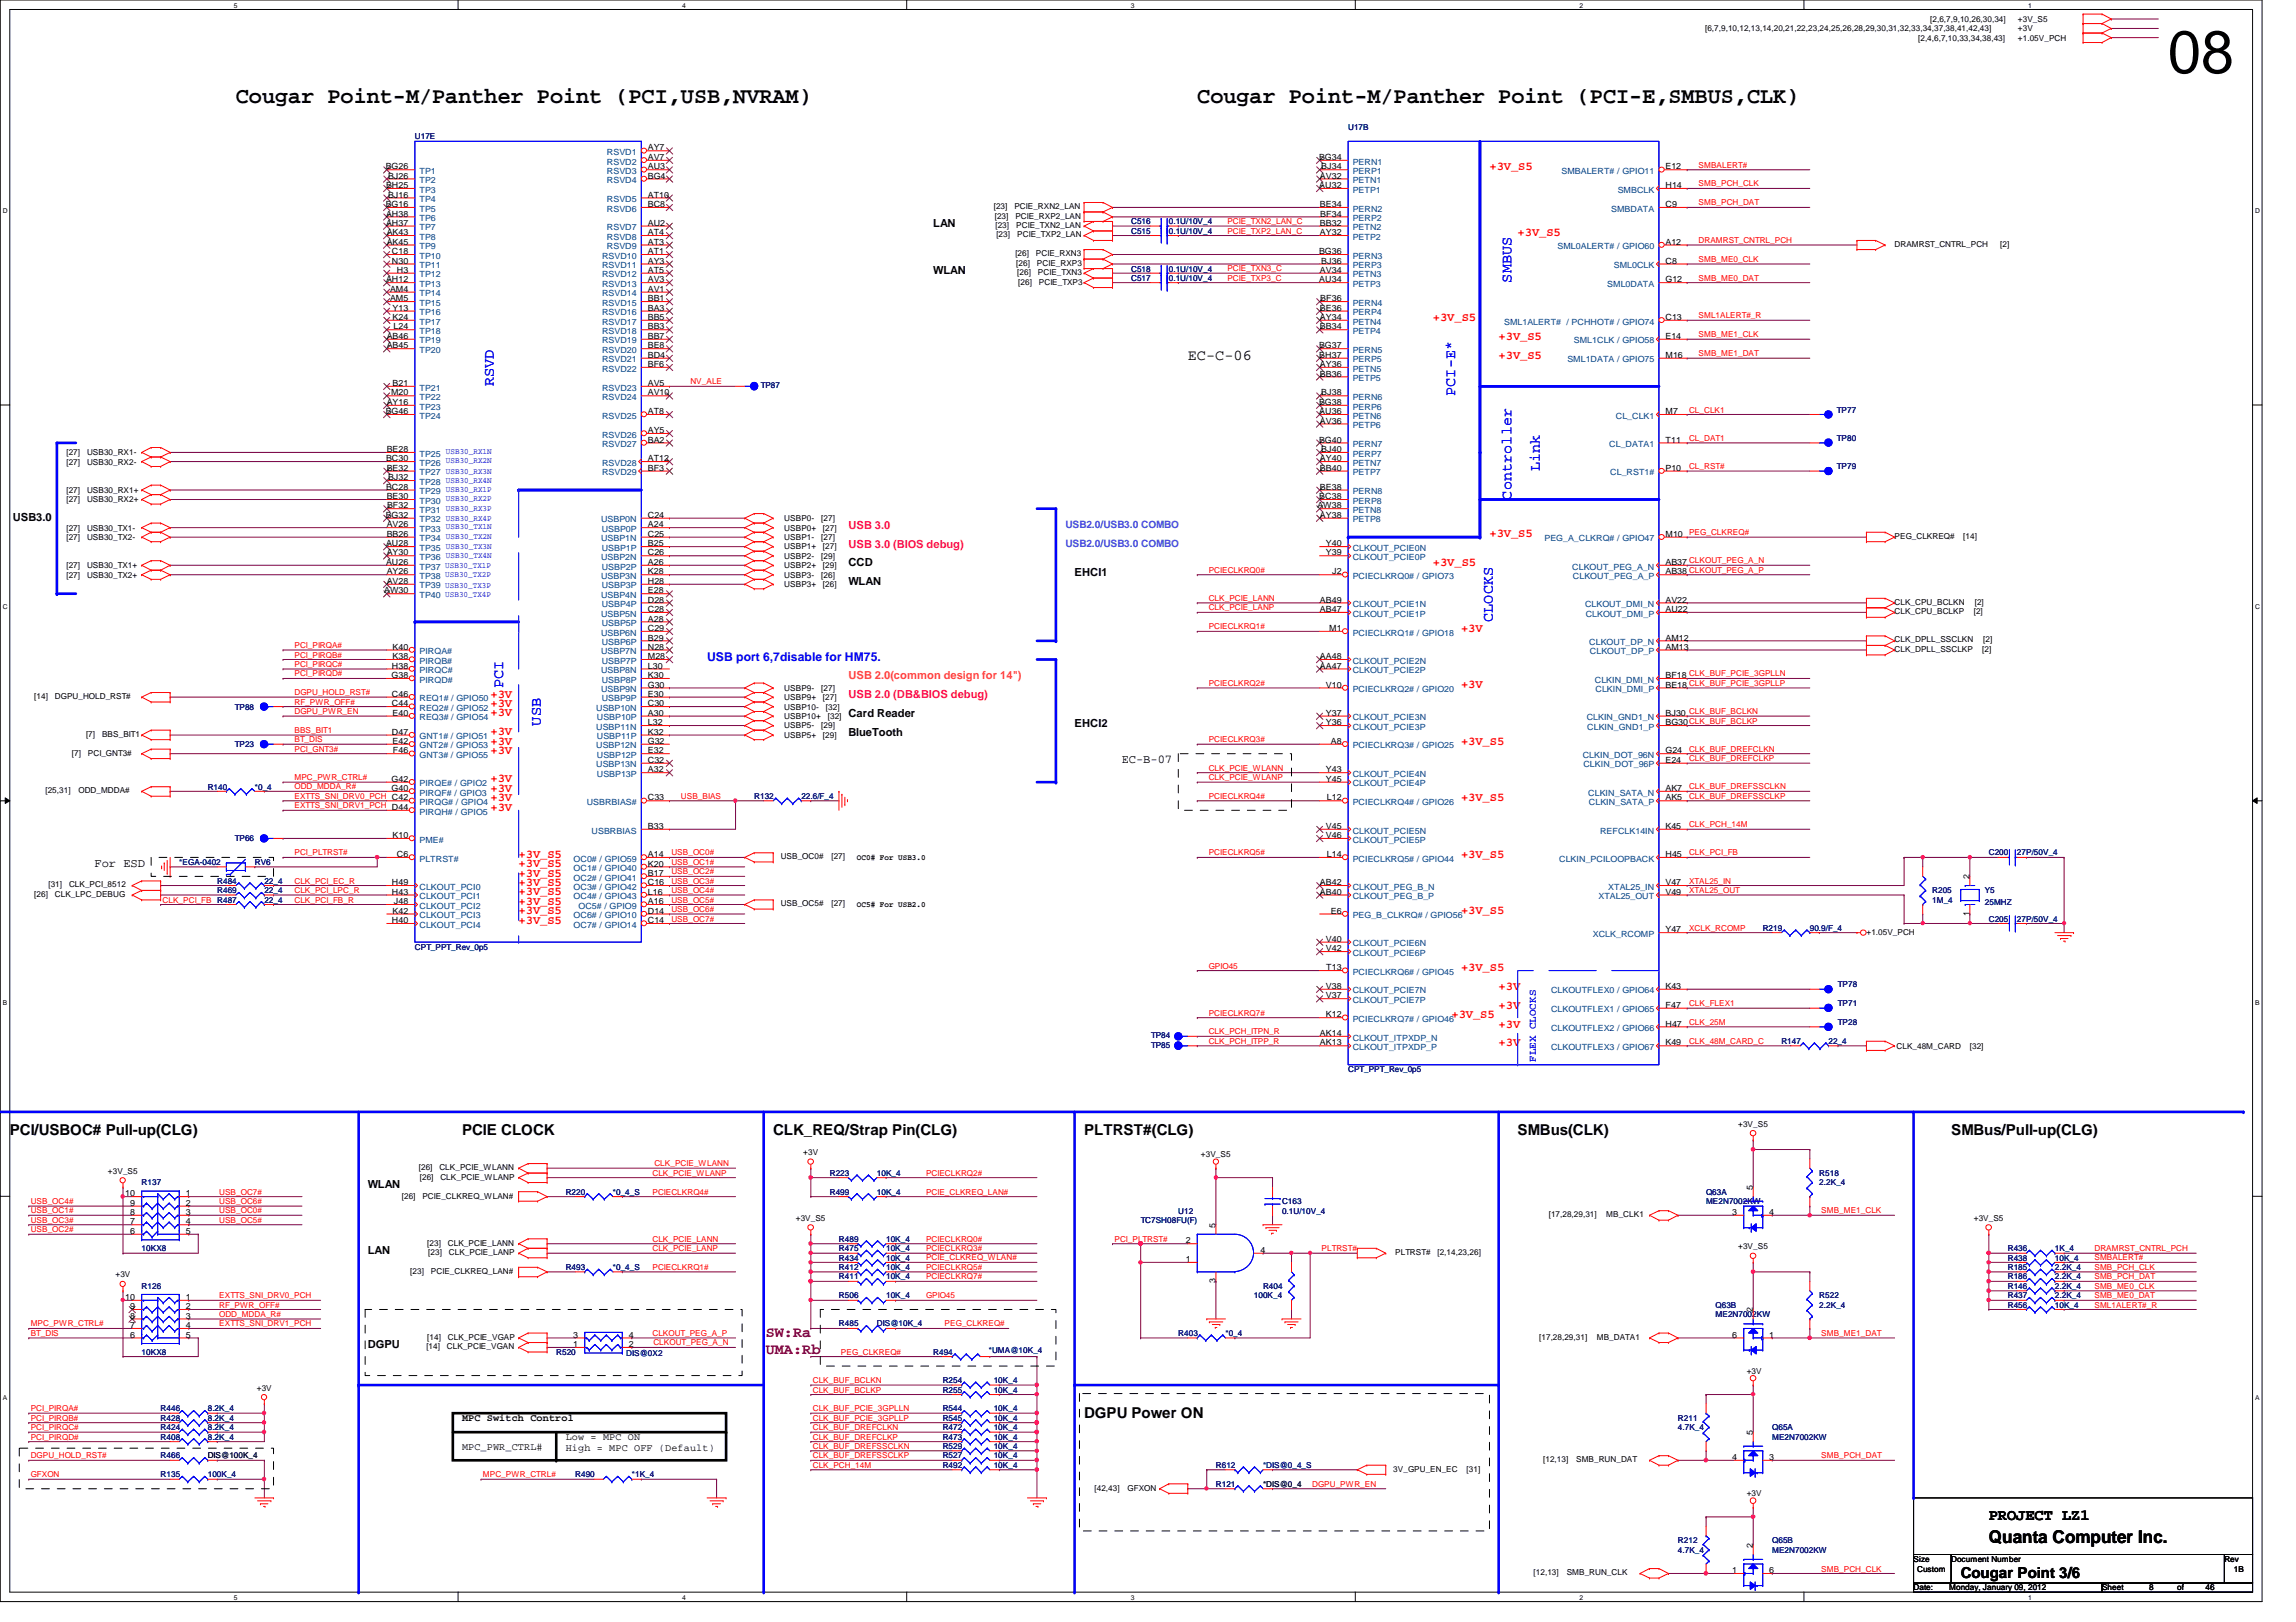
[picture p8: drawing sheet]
<svg xmlns="http://www.w3.org/2000/svg" width="297mm" height="210mm" viewBox="0 0 297 210" stroke-linecap="round" stroke-linejoin="round" font-family="sans-serif">
<defs><g id="words">
<text font-size="7.8" x="280.5" y="9.4">08</text>
<g font-size="2.9">
<text x="30.5" y="13.4">Cougar Point-M/Panther Point (PCI,USB,NVRAM)</text>
<text x="154.9" y="13.4">Cougar Point-M/Panther Point (PCI-E,SMBUS,CLK)</text>
</g>
<text font-size="2.3" x="257.3" y="199.6">Quanta Computer Inc.</text>
<text font-size="2" x="257.3" y="196.8">PROJECT LZ1</text>
<g font-size="1.9" fill="#00f">
<text x="195.5" y="36.6" transform="rotate(-90 195.5 36.6)">SMBUS</text>
<text x="63.9" y="50" transform="rotate(-90 63.9 50)">RSVD</text>
<text x="188.3" y="51.2" transform="rotate(-90 188.3 51.2)">PCI-E*</text>
<text x="195.5" y="64.6" transform="rotate(-90 195.5 64.6)">Controller</text>
<text x="199.2" y="61" transform="rotate(-90 199.2 61)">Link</text>
<text x="193.1" y="80.5" transform="rotate(-90 193.1 80.5)">CLOCKS</text>
<text x="65.1" y="89" transform="rotate(-90 65.1 89)">PCI</text>
<text x="70" y="93.9" transform="rotate(-90 70 93.9)">USB</text>
</g>
<g font-size="1.9">
<text x="153.7" y="46.7">EC-C-06</text>
<text x="1.3" y="146.9">PCI/USBOC# Pull-up(CLG)</text>
<text x="59.8" y="146.9">PCIE CLOCK</text>
<text x="100" y="146.9">CLK_REQ/Strap Pin(CLG)</text>
<text x="140.2" y="146.9">PLTRST#(CLG)</text>
<text x="196.3" y="146.9">SMBus(CLK)</text>
<text x="252.4" y="146.9">SMBus/Pull-up(CLG)</text>
<text x="140.2" y="183.5">DGPU Power ON</text>
<text x="253.7" y="204.2">Cougar Point 3/6</text>
</g>
<g font-size="1.9" fill="#800000">
<text x="99.1" y="173">SW:Ra</text>
<text x="99.1" y="175.2">UMA:Rb</text>
</g>
<g font-size="1.6" fill="#f00">
<text x="192.7" y="22">+3V_S5</text>
<text x="196.3" y="30.5">+3V_S5</text>
<text x="185.4" y="41.5">+3V_S5</text>
<text x="193.9" y="43.9">+3V_S5</text>
<text x="193.9" y="46.4">+3V_S5</text>
<text x="192.7" y="69.6">+3V_S5</text>
<text x="185.4" y="73.2">+3V_S5</text>
<text x="189" y="81.7">+3V</text>
<text x="189" y="89.1">+3V</text>
<text x="63.5" y="90.3">+3V</text>
<text x="63.5" y="91.5">+3V</text>
<text x="63.5" y="92.7">+3V</text>
<text x="63.5" y="95.2">+3V</text>
<text x="63.5" y="96.4">+3V</text>
<text x="63.5" y="97.6">+3V</text>
<text x="63.5" y="101.3">+3V</text>
<text x="189" y="96.4">+3V_S5</text>
<text x="63.5" y="102.5">+3V</text>
<text x="63.5" y="103.7">+3V</text>
<text x="63.5" y="104.9">+3V</text>
<text x="189" y="103.7">+3V_S5</text>
<text x="67.1" y="111">+3V_S5</text>
<text x="67.1" y="112.2">+3V_S5</text>
<text x="67.1" y="113.5">+3V_S5</text>
<text x="189" y="111">+3V_S5</text>
<text x="67.1" y="114.7">+3V_S5</text>
<text x="67.1" y="115.9">+3V_S5</text>
<text x="67.1" y="117.1">+3V_S5</text>
<text x="67.1" y="118.3">+3V_S5</text>
<text x="67.1" y="119.5">+3V_S5</text>
<text x="189" y="118.3">+3V_S5</text>
<text x="189" y="125.6">+3V_S5</text>
<text x="187.8" y="131.7">+3V_S5</text>
<text x="193.9" y="128.1">+3V</text>
<text x="193.9" y="130.5">+3V</text>
<text x="193.9" y="133">+3V</text>
<text x="193.9" y="135.4">+3V</text>
</g>
<text font-size="1.6" fill="#00f" x="91.5" y="85.6">USB port 6,7disable for HM75.</text>
<g font-size="1.6">
<text x="145.1" y="98.8">EC-B-07</text>
<text x="12.2" y="112.2">For ESD</text>
</g>
<g font-size="1.4">
<text x="120.7" y="29.4">LAN</text>
<text x="120.7" y="35.5">WLAN</text>
<text x="1.6" y="67.4">USB3.0</text>
<text x="109.8" y="75.7">WLAN</text>
<text x="109.8" y="73.3">CCD</text>
<text x="139" y="74.5">EHCI1</text>
<text x="109.8" y="92.8">Card Reader</text>
<text x="109.8" y="95.2">BlueTooth</text>
<text x="139" y="94">EHCI2</text>
<text x="47.6" y="153.8">WLAN</text>
<text x="47.6" y="162.3">LAN</text>
<text x="47.6" y="174.5">DGPU</text>
</g>
<g font-size="1.4" fill="#ff0080">
<text x="109.8" y="68.4">USB 3.0</text>
<text x="109.8" y="70.9">USB 3.0 (BIOS debug)</text>
<text x="109.8" y="90.4">USB 2.0 (DB&amp;BIOS debug)</text>
</g>
<text font-size="1.4" fill="#ff8000" x="109.8" y="87.9">USB 2.0(common design for 14&quot;)</text>
<g font-size="1.3" fill="#0080ff">
<text x="137.8" y="68.3">USB2.0/USB3.0 COMBO</text>
<text x="137.8" y="70.7">USB2.0/USB3.0 COMBO</text>
</g>
<text font-size="1.3" fill="#00f" x="198.7" y="137.4" transform="rotate(-90 198.7 137.4)">FLEX CLOCKS</text>
<g font-size="1.3">
<text x="59.8" y="183.9">MPC Switch Control</text>
<text x="59.8" y="187.6">MPC_PWR_CTRL#</text>
<text x="73.2" y="186.4">Low = MPC ON</text>
<text x="73.2" y="187.8">High = MPC OFF (Default)</text>
</g>
<g font-size="1.1">
<text x="220.6" y="4">[6,7,9,10,12,13,14,20,21,22,23,24,25,26,28,29,30,31,32,33,34,37,38,41,42,43]</text>
<text x="248.2" y="5.2">[2,4,6,7,10,33,34,38,43]</text>
<text x="249.7" y="2.8">[2,6,7,9,10,26,30,34]</text>
<text x="261.1" y="5.2">+1.05V_PCH</text>
<text x="261.1" y="2.8">+3V_S5</text>
<text x="261.1" y="4">+3V</text>
<text x="49.9" y="21.9">BG26</text>
<text x="50.2" y="23.1">BJ26</text>
<text x="83.8" y="19.5">AY7</text>
<text x="83.8" y="20.7">AV7</text>
<text x="83.8" y="21.9">AU3</text>
<text x="83.8" y="23.1">BG4</text>
<text x="170.6" y="20.7">BG34</text>
<text x="170.8" y="23.1">AV32</text>
<text x="170.9" y="21.9">BJ34</text>
<text x="215.5" y="21.9">E12</text>
<text x="49.9" y="26.8">BG16</text>
<text x="50" y="24.3">BH25</text>
<text x="50" y="28">AH38</text>
<text x="50" y="29.2">AH37</text>
<text x="50.2" y="25.6">BJ16</text>
<text x="83.8" y="25.6">AT10</text>
<text x="83.8" y="26.8">BC8</text>
<text x="83.8" y="29.2">AU2</text>
<text x="128.6" y="27.1">[23]</text>
<text x="128.7" y="28.3">[23]</text>
<text x="128.8" y="29.5">[23]</text>
<text x="131.2" y="27.1">PCIE_RXN2_LAN</text>
<text x="131.4" y="28.3">PCIE_RXP2_LAN</text>
<text x="131.5" y="29.5">PCIE_TXN2_LAN</text>
<text x="170.7" y="24.3">AU32</text>
<text x="170.8" y="26.8">BE34</text>
<text x="170.8" y="29.2">BB32</text>
<text x="170.8" y="28">BF34</text>
<text x="215.5" y="24.3">H14</text>
<text x="215.5" y="26.8">C9</text>
<text x="50" y="30.4">AK43</text>
<text x="50" y="31.7">AK45</text>
<text x="50.7" y="34.1">N30</text>
<text x="50.7" y="32.9">C18</text>
<text x="51.3" y="35.3">H3</text>
<text x="83.8" y="32.9">AT1</text>
<text x="83.8" y="34.1">AY3</text>
<text x="83.8" y="35.3">AT5</text>
<text x="83.8" y="30.4">AT4</text>
<text x="83.8" y="31.7">AT3</text>
<text x="128.9" y="30.7">[23]</text>
<text x="131.4" y="33.2">[26]</text>
<text x="131.5" y="34.4">[26]</text>
<text x="131.6" y="30.7">PCIE_TXP2_LAN</text>
<text x="131.6" y="35.6">[26]</text>
<text x="134" y="33.2">PCIE_RXN3</text>
<text x="134.2" y="34.4">PCIE_RXP3</text>
<text x="134.3" y="35.6">PCIE_TXN3</text>
<text x="170.6" y="32.9">BG36</text>
<text x="170.8" y="30.4">AY32</text>
<text x="170.8" y="35.3">AV34</text>
<text x="170.9" y="34.1">BJ36</text>
<text x="215.5" y="31.7">A12</text>
<text x="215.5" y="34.1">C8</text>
<text x="245.1" y="32">DRAMRST_CNTRL_PCH</text>
<text x="258.8" y="32">[2]</text>
<text x="50" y="36.5">AH12</text>
<text x="50.5" y="39">AM5</text>
<text x="50.5" y="37.8">AM4</text>
<text x="50.8" y="40.2">Y13</text>
<text x="50.8" y="41.4">K24</text>
<text x="83.8" y="41.4">BB5</text>
<text x="83.8" y="36.5">AV3</text>
<text x="83.8" y="37.8">AV1</text>
<text x="83.8" y="39">BB1</text>
<text x="83.8" y="40.2">BA3</text>
<text x="131.7" y="36.8">[26]</text>
<text x="134.4" y="36.8">PCIE_TXP3</text>
<text x="170.7" y="36.5">AU34</text>
<text x="170.8" y="40.2">BE36</text>
<text x="170.8" y="41.4">AY34</text>
<text x="170.8" y="39">BF36</text>
<text x="215.5" y="41.4">C13</text>
<text x="215.5" y="36.5">G12</text>
<text x="50" y="43.9">AB46</text>
<text x="50" y="45.1">AB45</text>
<text x="50.9" y="42.6">L24</text>
<text x="83.8" y="42.6">BB3</text>
<text x="83.8" y="43.9">BB7</text>
<text x="83.8" y="45.1">BE8</text>
<text x="83.8" y="46.3">BD4</text>
<text x="83.8" y="47.5">BF6</text>
<text x="170.6" y="45.1">BG37</text>
<text x="170.7" y="46.3">BH37</text>
<text x="170.8" y="42.6">BB34</text>
<text x="170.8" y="47.5">AY36</text>
<text x="215.5" y="46.3">M16</text>
<text x="215.5" y="43.9">E14</text>
<text x="49.9" y="53.6">BG46</text>
<text x="50" y="52.4">AY16</text>
<text x="50.6" y="51.2">M20</text>
<text x="50.8" y="50">B21</text>
<text x="83.8" y="50">AV5</text>
<text x="83.8" y="53.6">AT8</text>
<text x="83.8" y="51.2">AV10</text>
<text x="170.6" y="52.4">BG38</text>
<text x="170.7" y="53.6">AU36</text>
<text x="170.8" y="48.7">BB36</text>
<text x="170.9" y="51.2">BJ38</text>
<text x="215.5" y="53.6">M7</text>
<text x="8.6" y="58.9">[27]</text>
<text x="11.3" y="58.9">USB30_RX1-</text>
<text x="50" y="59.7">BC30</text>
<text x="50" y="58.5">BE28</text>
<text x="83.8" y="56">AY5</text>
<text x="83.8" y="57.3">BA2</text>
<text x="83.8" y="59.7">AT12</text>
<text x="170.6" y="57.3">BG40</text>
<text x="170.8" y="54.8">AV36</text>
<text x="170.8" y="59.7">AY40</text>
<text x="170.9" y="58.5">BJ40</text>
<text x="215.5" y="57.3">T11</text>
<text x="8.6" y="63.8">[27]</text>
<text x="8.6" y="65">[27]</text>
<text x="8.6" y="60.1">[27]</text>
<text x="11.3" y="63.8">USB30_RX1+</text>
<text x="11.3" y="65">USB30_RX2+</text>
<text x="11.3" y="60.1">USB30_RX2-</text>
<text x="50" y="63.4">BC28</text>
<text x="50" y="60.9">BE32</text>
<text x="50" y="64.6">BE30</text>
<text x="50.1" y="65.8">BF32</text>
<text x="50.2" y="62.1">BJ32</text>
<text x="83.8" y="60.9">BF3</text>
<text x="170.4" y="65.8">AW38</text>
<text x="170.7" y="64.6">BC38</text>
<text x="170.8" y="63.4">BE38</text>
<text x="170.8" y="60.9">BB40</text>
<text x="215.5" y="60.9">P10</text>
<text x="8.6" y="68.7">[27]</text>
<text x="8.6" y="69.8">[27]</text>
<text x="11.3" y="68.7">USB30_TX1-</text>
<text x="11.3" y="69.8">USB30_TX2-</text>
<text x="49.9" y="67">BG32</text>
<text x="50" y="70.7">AU28</text>
<text x="50" y="68.2">AV26</text>
<text x="50" y="69.5">BB26</text>
<text x="50" y="71.9">AY30</text>
<text x="83.8" y="68.2">A24</text>
<text x="83.8" y="70.7">B25</text>
<text x="83.8" y="67">C24</text>
<text x="83.8" y="69.5">C25</text>
<text x="83.8" y="71.9">C26</text>
<text x="101.5" y="67.4">USBP0-</text>
<text x="101.5" y="68.7">USBP0+</text>
<text x="101.5" y="69.8">USBP1-</text>
<text x="101.5" y="71.1">USBP1+</text>
<text x="106.3" y="67.4">[27]</text>
<text x="106.3" y="69.8">[27]</text>
<text x="106.5" y="68.7">[27]</text>
<text x="106.5" y="71.1">[27]</text>
<text x="170.8" y="67">AY38</text>
<text x="171.5" y="70.7">Y40</text>
<text x="171.5" y="71.9">Y39</text>
<text x="215.5" y="69.5">M10</text>
<text x="245.1" y="69.8">PEG_CLKREQ#</text>
<text x="254" y="69.8">[14]</text>
<text x="8.6" y="73.5">[27]</text>
<text x="8.6" y="74.8">[27]</text>
<text x="11.3" y="73.5">USB30_TX1+</text>
<text x="11.3" y="74.8">USB30_TX2+</text>
<text x="49.7" y="76.8">AW30</text>
<text x="50" y="73.1">AU26</text>
<text x="50" y="74.3">AY26</text>
<text x="50" y="75.6">AV28</text>
<text x="83.8" y="73.1">A26</text>
<text x="83.8" y="75.6">H28</text>
<text x="83.8" y="78">D28</text>
<text x="83.8" y="74.3">K28</text>
<text x="83.8" y="76.8">E28</text>
<text x="101.5" y="74.8">USBP3-</text>
<text x="101.5" y="75.9">USBP3+</text>
<text x="101.5" y="72.3">USBP2-</text>
<text x="101.5" y="73.5">USBP2+</text>
<text x="106.3" y="74.8">[26]</text>
<text x="106.3" y="72.3">[29]</text>
<text x="106.5" y="75.9">[26]</text>
<text x="106.5" y="73.5">[29]</text>
<text x="170.8" y="78">AB49</text>
<text x="172.3" y="74.3">J2</text>
<text x="215.5" y="74.3">AB38 CLKOUT_PEG_A_P</text>
<text x="215.5" y="78">AV22</text>
<text x="215.5" y="73.1">AB37 CLKOUT_PEG_A_N</text>
<text x="83.8" y="80.4">A28</text>
<text x="83.8" y="82.9">B29</text>
<text x="83.8" y="79.2">C28</text>
<text x="83.8" y="81.7">C29</text>
<text x="170.8" y="79.2">AB47</text>
<text x="172" y="81.7">M1</text>
<text x="215.5" y="79.2">AU22</text>
<text x="215.5" y="82.9">AM12</text>
<text x="245.1" y="83.1">CLK_DPLL_SSCLKN</text>
<text x="245.1" y="78.3">CLK_CPU_BCLKN</text>
<text x="245.1" y="79.5">CLK_CPU_BCLKP</text>
<text x="255.4" y="79.5">[2]</text>
<text x="255.5" y="78.3">[2]</text>
<text x="256.6" y="83.1">[2]</text>
<text x="50.7" y="87.8">G38</text>
<text x="50.7" y="86.5">H38</text>
<text x="50.8" y="84.1">K40</text>
<text x="50.8" y="85.3">K38</text>
<text x="83.8" y="85.3">M28</text>
<text x="83.8" y="87.8">K30</text>
<text x="83.8" y="84.1">N28</text>
<text x="83.8" y="86.5">L30</text>
<text x="83.8" y="89">G30</text>
<text x="101.5" y="89.4">USBP9-</text>
<text x="106.3" y="89.4">[27]</text>
<text x="170.8" y="85.3">AA48</text>
<text x="170.8" y="86.5">AA47</text>
<text x="171.5" y="89">V10</text>
<text x="215.5" y="87.8">BF18 CLK_BUF_PCIE_3GPLLN</text>
<text x="215.5" y="89">BE18 CLK_BUF_PCIE_3GPLLP</text>
<text x="215.5" y="84.1">AM13</text>
<text x="245.1" y="84.4">CLK_DPLL_SSCLKP</text>
<text x="256.5" y="84.4">[2]</text>
<text x="4.4" y="90.5">[14]</text>
<text x="7.1" y="90.5">DGPU_HOLD_RST#</text>
<text x="11.1" y="95.3">[7]</text>
<text x="13.2" y="95.3">BBS_BIT1</text>
<text x="50.7" y="90.2">C46</text>
<text x="50.7" y="91.4">C44</text>
<text x="50.7" y="95.1">D47</text>
<text x="50.8" y="92.6">E40</text>
<text x="83.8" y="90.2">E30</text>
<text x="83.8" y="91.4">C30</text>
<text x="83.8" y="93.9">L32</text>
<text x="83.8" y="92.6">A30</text>
<text x="83.8" y="95.1">K32</text>
<text x="101.5" y="91.8">USBP10-</text>
<text x="101.5" y="93">USBP10+</text>
<text x="101.5" y="90.6">USBP9+</text>
<text x="101.5" y="95.5">USBP5+</text>
<text x="101.5" y="94.2">USBP5-</text>
<text x="106.3" y="94.2">[29]</text>
<text x="106.5" y="90.6">[27]</text>
<text x="106.5" y="95.5">[29]</text>
<text x="106.8" y="91.8">[32]</text>
<text x="107.1" y="93">[32]</text>
<text x="171.5" y="92.6">Y37</text>
<text x="171.5" y="93.9">Y36</text>
<text x="215.5" y="93.9">BG30CLK_BUF_BCLKP</text>
<text x="215.5" y="92.6">BJ30 CLK_BUF_BCLKN</text>
<text x="9.3" y="97.8">[7]</text>
<text x="11.4" y="97.8">PCI_GNT3#</text>
<text x="50.7" y="101.2">G42</text>
<text x="50.8" y="96.3">E42</text>
<text x="50.8" y="97.5">F46</text>
<text x="83.8" y="96.3">G32</text>
<text x="83.8" y="98.7">C32</text>
<text x="83.8" y="97.5">E32</text>
<text x="83.8" y="99.9">A32</text>
<text x="171.5" y="99.9">Y43</text>
<text x="171.5" y="101.2">Y45</text>
<text x="172.2" y="96.3">A8</text>
<text x="215.5" y="98.7">E24</text>
<text x="215.5" y="97.5">G24</text>
<text x="5.9" y="102.7">[25,31]</text>
<text x="10.2" y="102.7">ODD_MDDA#</text>
<text x="50.7" y="102.4">G40</text>
<text x="83.8" y="107.3">B33</text>
<text x="83.8" y="103.6">C33</text>
<text x="171.5" y="107.3">V45</text>
<text x="171.7" y="103.6">L12</text>
<text x="215.5" y="103.6">AK5</text>
<text x="215.5" y="102.4">AK7</text>
<text x="215.5" y="107.3">K45</text>
<text x="50.8" y="108.5">K10</text>
<text x="51.3" y="110.9">C6</text>
<text x="83.8" y="110.9">A14</text>
<text x="83.8" y="112.1">K20</text>
<text x="83.8" y="113.4">B17</text>
<text x="101" y="111.2">USB_OC0#</text>
<text x="107.6" y="111.2">[27]</text>
<text x="110.9" y="111.3">OC0# For USB3.0</text>
<text x="171.5" y="108.5">V46</text>
<text x="171.7" y="110.9">L14</text>
<text x="215.5" y="110.9">H45</text>
<text x="254.8" y="113.7" transform="rotate(-90 254.8 113.7)">2</text>
<text x="4.4" y="116.1">[26]</text>
<text x="6.3" y="114.9">[31]</text>
<text x="7.1" y="116.1">CLK_LPC_DEBUG</text>
<text x="8.9" y="114.9">CLK_PCI_8512</text>
<text x="50.7" y="114.6">H49</text>
<text x="50.7" y="115.8">H43</text>
<text x="50.7" y="119.5">H40</text>
<text x="50.8" y="118.2">K42</text>
<text x="51" y="117">J48</text>
<text x="83.8" y="117">A16</text>
<text x="83.8" y="114.6">C16</text>
<text x="83.8" y="115.8">L16</text>
<text x="83.8" y="118.2">D14</text>
<text x="83.8" y="119.5">C14</text>
<text x="101" y="117.3">USB_OC5#</text>
<text x="107.6" y="117.3">[27]</text>
<text x="110.9" y="117.3">OC5# For USB2.0</text>
<text x="170.8" y="115.8">AB40</text>
<text x="170.8" y="114.6">AB42</text>
<text x="172.2" y="118.2">E6</text>
<text x="215.5" y="114.6">V47</text>
<text x="215.5" y="115.8">V49</text>
<text x="254.8" y="118.5" transform="rotate(-90 254.8 118.5)">1</text>
<text x="171.5" y="121.9">V40</text>
<text x="171.5" y="123.1">V42</text>
<text x="171.6" y="125.6">T13</text>
<text x="215.5" y="120.6">Y47</text>
<text x="241.5" y="120.9">+1.05V_PCH</text>
<text x="171.5" y="131.7">K12</text>
<text x="171.5" y="128">V38</text>
<text x="171.5" y="129.2">V37</text>
<text x="215.5" y="128">K43</text>
<text x="215.5" y="130.4">F47</text>
<text x="170.8" y="134.1">AK14</text>
<text x="170.8" y="135.3">AK13</text>
<text x="215.5" y="132.8">H47</text>
<text x="215.5" y="135.3">K49</text>
<text x="245.4" y="135.7">CLK_48M_CARD</text>
<text x="254.8" y="135.7">[32]</text>
<text x="103.9" y="149.5">+3V</text>
<text x="155.4" y="149.7">+3V_S5</text>
<text x="224.9" y="145.8">+3V_S5</text>
<text x="14" y="151.9">+3V_S5</text>
<text x="16.2" y="154.8">10</text>
<text x="24" y="154.8">1</text>
<text x="52" y="155.1">[26]</text>
<text x="54.2" y="151.4">[26]</text>
<text x="54.3" y="152.7">[26]</text>
<text x="54.6" y="155.1">PCIE_CLKREQ_WLAN#</text>
<text x="56.9" y="151.4">CLK_PCIE_WLANN</text>
<text x="57" y="152.7">CLK_PCIE_WLANP</text>
<text x="226.8" y="154" transform="rotate(-90 226.8 154)">5</text>
<text x="16.8" y="156">9</text>
<text x="16.8" y="157.2">8</text>
<text x="16.8" y="158.5">7</text>
<text x="16.8" y="159.7">6</text>
<text x="24" y="158.5">4</text>
<text x="24" y="157.2">3</text>
<text x="24" y="156">2</text>
<text x="24" y="159.7">5</text>
<text x="55.3" y="161.2">[23]</text>
<text x="58" y="161.2">CLK_PCIE_LANN</text>
<text x="103" y="158">+3V_S5</text>
<text x="153.4" y="160.9">2</text>
<text x="157.3" y="158.9" transform="rotate(-90 157.3 158.9)">5</text>
<text x="200.4" y="157.5">[17,28,29,31]</text>
<text x="207.8" y="157.5">MB_CLK1</text>
<text x="224.1" y="157.2">3</text>
<text x="224.9" y="161.7">+3V_S5</text>
<text x="228.9" y="157.2">4</text>
<text x="255.4" y="158">+3V_S5</text>
<text x="14.9" y="165.3">+3V</text>
<text x="53.1" y="164.8">[23]</text>
<text x="55.4" y="162.4">[23]</text>
<text x="55.7" y="164.8">PCIE_CLKREQ_LAN#</text>
<text x="58.1" y="162.4">CLK_PCIE_LANP</text>
<text x="153.4" y="163.3">1</text>
<text x="157.3" y="166.1" transform="rotate(-90 157.3 166.1)">3</text>
<text x="163.1" y="162.1">4</text>
<text x="180.5" y="162.4">PLTRST#</text>
<text x="186" y="162.4">[2,14,23,26]</text>
<text x="16.2" y="168.2">10</text>
<text x="16.8" y="169.4">9</text>
<text x="16.8" y="170.6">8</text>
<text x="16.8" y="171.9">7</text>
<text x="16.8" y="173.1">6</text>
<text x="24" y="171.9">4</text>
<text x="24" y="170.6">3</text>
<text x="24" y="169.4">2</text>
<text x="24" y="168.2">1</text>
<text x="24" y="173.1">5</text>
<text x="55.3" y="173.4">[14]</text>
<text x="58" y="173.4">CLK_PCIE_VGAP</text>
<text x="74.2" y="173.1">3</text>
<text x="81.4" y="173.1">4</text>
<text x="199.1" y="173.4">[17,28,29,31]</text>
<text x="206.6" y="173.4">MB_DATA1</text>
<text x="224.1" y="173.1">6</text>
<text x="226.8" y="169.8" transform="rotate(-90 226.8 169.8)">2</text>
<text x="228.9" y="173.1">1</text>
<text x="33.2" y="180">+3V</text>
<text x="55.2" y="174.6">[14]</text>
<text x="57.8" y="174.6">CLK_PCIE_VGAN</text>
<text x="74.2" y="174.3">1</text>
<text x="81.4" y="174.3">2</text>
<text x="226" y="177.8">+3V</text>
<text x="226.8" y="185.7" transform="rotate(-90 226.8 185.7)">5</text>
<text x="180.3" y="190.5">3V_GPU_EN_EC</text>
<text x="189.7" y="190.5">[31]</text>
<text x="199.6" y="189.2">[12,13]</text>
<text x="203.9" y="189.2">SMB_RUN_DAT</text>
<text x="224.1" y="188.9">4</text>
<text x="228.9" y="188.9">3</text>
<text x="141.6" y="193">[42,43]</text>
<text x="145.9" y="193">GFXON</text>
<text x="226" y="193.6">+3V</text>
<text x="198.4" y="203.9">[12,13]</text>
<text x="202.7" y="203.9">SMB_RUN_CLK</text>
<text x="224.1" y="203.6">1</text>
<text x="226.8" y="200.3" transform="rotate(-90 226.8 200.3)">2</text>
<text x="228.9" y="203.6">6</text>
<text x="247.6" y="202.1">Size</text>
<text x="248" y="203.4">Custom</text>
<text x="252.4" y="202.1">Document Number</text>
<text x="287.8" y="202.1">Rev</text>
<text x="289" y="203.4">1B</text>
<text x="247.6" y="205.8">Date:</text>
<text x="252.2" y="205.8">Monday, January 09, 2012</text>
<text x="271.9" y="205.8">Sheet</text>
<text x="278" y="205.8">8</text>
<text x="281.7" y="205.8">of</text>
<text x="285.3" y="205.8">46</text>
</g>
<g font-size="1.1" fill="#000080">
<text x="174.4" y="16.8">U17B</text>
<text x="53.7" y="18">U17E</text>
<text x="146.3" y="29">C516</text>
<text x="151.2" y="29">0.1U/10V_4</text>
<text x="146.3" y="35.1">C518</text>
<text x="146.3" y="30.2">C515</text>
<text x="151.2" y="35.1">0.1U/10V_4</text>
<text x="151.2" y="30.2">0.1U/10V_4</text>
<text x="146.3" y="36.3">C517</text>
<text x="151.2" y="36.3">0.1U/10V_4</text>
<text x="98.4" y="50.2">TP87</text>
<text x="237.7" y="53.4">TP77</text>
<text x="237.7" y="57.1">TP80</text>
<text x="237.7" y="60.7">TP79</text>
<text x="30.4" y="91.8">TP88</text>
<text x="30.4" y="96.7">TP23</text>
<text x="26.9" y="102.2">R140</text>
<text x="33" y="102.2">*0_4</text>
<text x="97.6" y="103.4">R132</text>
<text x="103.7" y="103.4">22.6/F_4</text>
<text x="23.2" y="111.9">*EGA-0402</text>
<text x="30.4" y="108.9">TP66</text>
<text x="33" y="111.9">RV6</text>
<text x="257.3" y="110.7">C200</text>
<text x="260.9" y="110.7">27P/50V_4</text>
<text x="28.1" y="115.6">R469</text>
<text x="28.1" y="114.4">R484</text>
<text x="34.2" y="115.6">22_4</text>
<text x="34.2" y="114.4">22_4</text>
<text x="34.2" y="116.8">22_4</text>
<text x="250" y="115.6">R205</text>
<text x="250" y="116.8">1M_4</text>
<text x="256.8" y="115.6">Y5</text>
<text x="256.8" y="117.1">25MHZ</text>
<text x="257.3" y="119.3">C205</text>
<text x="260.9" y="119.3">27P/50V_4</text>
<text x="53.7" y="122.9">CPT_PPT_Rev_0p5</text>
<text x="228" y="120.5">R219</text>
<text x="234.1" y="120.5">90.9/F_4</text>
<text x="237.8" y="127.8">TP78</text>
<text x="237.8" y="130.2">TP71</text>
<text x="148.9" y="135.6">TP85</text>
<text x="148.9" y="134.4">TP84</text>
<text x="230.5" y="135.1">R147</text>
<text x="236.6" y="135.1">22_4</text>
<text x="237.8" y="132.7">TP28</text>
<text x="174.4" y="138.8">CPT_PPT_Rev_0p5</text>
<text x="18.3" y="153.4">R137</text>
<text x="73.2" y="154.6">R220</text>
<text x="79.3" y="154.6">*0_4_S</text>
<text x="107.4" y="154.6">R499</text>
<text x="107.4" y="152.1">R223</text>
<text x="113.5" y="154.6">10K_4</text>
<text x="113.5" y="152.1">10K_4</text>
<text x="165.9" y="155.8">C163</text>
<text x="220.7" y="154.6">Q63A</text>
<text x="220.7" y="155.8">ME2N7002KW</text>
<text x="235.4" y="152.1">R518</text>
<text x="235.4" y="153.4">2.2K_4</text>
<text x="18.3" y="161.9">10KX8</text>
<text x="108.5" y="161.9">R475</text>
<text x="108.5" y="160.7">R489</text>
<text x="114.6" y="161.9">10K_4</text>
<text x="114.6" y="160.7">10K_4</text>
<text x="147.6" y="158.2">TC7SH08FU(F)</text>
<text x="152.4" y="157.1">U12</text>
<text x="165.9" y="157.1">0.1U/10V_4</text>
<text x="259.8" y="161.9">R436</text>
<text x="265.9" y="161.9">1K_4</text>
<text x="18.3" y="166.8">R126</text>
<text x="73.2" y="164.3">R493</text>
<text x="79.3" y="164.3">*0_4_S</text>
<text x="108.5" y="164.3">R412</text>
<text x="108.5" y="165.6">R411</text>
<text x="108.5" y="163.2">R434</text>
<text x="114.6" y="164.3">10K_4</text>
<text x="114.6" y="165.6">10K_4</text>
<text x="114.6" y="163.2">10K_4</text>
<text x="163.4" y="166.8">R404</text>
<text x="259.8" y="166.8">R146</text>
<text x="259.8" y="164.3">R185</text>
<text x="259.8" y="165.6">R186</text>
<text x="259.8" y="163.2">R438</text>
<text x="265.9" y="166.8">2.2K_4</text>
<text x="265.9" y="164.3">2.2K_4</text>
<text x="265.9" y="165.6">2.2K_4</text>
<text x="265.9" y="163.2">10K_4</text>
<text x="108.5" y="171.7">R485</text>
<text x="108.5" y="168">R506</text>
<text x="113.4" y="171.7">DIS@10K_4</text>
<text x="114.6" y="168">10K_4</text>
<text x="152.4" y="172.9">R403</text>
<text x="158.5" y="172.9">*0_4</text>
<text x="162.2" y="168">100K_4</text>
<text x="222" y="169.2">Q63B</text>
<text x="222" y="170.4">ME2N7002KW</text>
<text x="235.4" y="168">R522</text>
<text x="235.4" y="169.2">2.2K_4</text>
<text x="259.8" y="169.2">R456</text>
<text x="259.8" y="168">R437</text>
<text x="265.9" y="169.2">10K_4</text>
<text x="265.9" y="168">2.2K_4</text>
<text x="18.3" y="175.3">10KX8</text>
<text x="72" y="175.3">R520</text>
<text x="81" y="175.4">DIS@0X2</text>
<text x="120.7" y="175.3">R494</text>
<text x="122" y="179">R254</text>
<text x="127.9" y="175.1">*UMA@10K_4</text>
<text x="128.6" y="179">10K_4</text>
<text x="20.8" y="185.1">R424</text>
<text x="20.8" y="182.6">R446</text>
<text x="20.8" y="183.9">R428</text>
<text x="26.9" y="185.1">8.2K_4</text>
<text x="26.9" y="182.6">8.2K_4</text>
<text x="26.9" y="183.9">8.2K_4</text>
<text x="122" y="183.9">R545</text>
<text x="122" y="182.6">R544</text>
<text x="122" y="180.2">R255</text>
<text x="122" y="185.1">R472</text>
<text x="128.6" y="183.9">10K_4</text>
<text x="128.6" y="182.6">10K_4</text>
<text x="128.6" y="180.2">10K_4</text>
<text x="128.6" y="185.1">10K_4</text>
<text x="217.1" y="183.9">R211</text>
<text x="217.1" y="185.1">4.7K_4</text>
<text x="229.3" y="185.1">Q65A</text>
<text x="20.8" y="186.3">R408</text>
<text x="20.8" y="188.7">R466</text>
<text x="20.8" y="191.2">R135</text>
<text x="26.9" y="186.3">8.2K_4</text>
<text x="26.9" y="191.2">100K_4</text>
<text x="74.4" y="191.2">R490</text>
<text x="81.7" y="191.2">*1K_4</text>
<text x="122" y="187.5">R529</text>
<text x="122" y="189.9">R492</text>
<text x="122" y="186.3">R473</text>
<text x="122" y="188.7">R527</text>
<text x="128.6" y="187.5">10K_4</text>
<text x="128.6" y="189.9">10K_4</text>
<text x="128.6" y="186.3">10K_4</text>
<text x="128.6" y="188.7">10K_4</text>
<text x="157.3" y="189.9">R612</text>
<text x="163.4" y="189.9">*DIS@0_4_S</text>
<text x="229.3" y="186.3">ME2N7002KW</text>
<text x="157.3" y="192.4">R121</text>
<text x="217.1" y="199.7">R212</text>
<text x="217.1" y="200.9">4.7K_4</text>
<text x="229.3" y="199.7">Q65B</text>
<text x="229.3" y="200.9">ME2N7002KW</text>
</g>
<g font-size="1.1" fill="#004080">
<text x="54.3" y="22.5">TP1</text>
<text x="54.3" y="23.7">TP2</text>
<text x="78.5" y="20.1">RSVD1</text>
<text x="78.5" y="21.3">RSVD2</text>
<text x="78.5" y="22.5">RSVD3</text>
<text x="78.5" y="23.7">RSVD4</text>
<text x="175" y="21.3">PERN1</text>
<text x="175" y="22.5">PERP1</text>
<text x="175" y="23.7">PETN1</text>
<text x="202" y="22.5">SMBALERT# / GPIO11</text>
<text x="54.3" y="24.9">TP3</text>
<text x="54.3" y="28.6">TP6</text>
<text x="54.3" y="29.8">TP7</text>
<text x="54.3" y="26.2">TP4</text>
<text x="54.3" y="27.4">TP5</text>
<text x="78.5" y="26.2">RSVD5</text>
<text x="78.5" y="27.4">RSVD6</text>
<text x="78.5" y="29.8">RSVD7</text>
<text x="175" y="27.4">PERN2</text>
<text x="175" y="28.6">PERP2</text>
<text x="175" y="24.9">PETP1</text>
<text x="175" y="29.8">PETN2</text>
<text x="208.4" y="27.4">SMBDATA</text>
<text x="209.3" y="24.9">SMBCLK</text>
<text x="54.3" y="31">TP8</text>
<text x="54.3" y="32.3">TP9</text>
<text x="54.3" y="35.9">TP12</text>
<text x="54.3" y="34.7">TP11</text>
<text x="54.3" y="33.5">TP10</text>
<text x="77.9" y="33.5">RSVD10</text>
<text x="77.9" y="34.7">RSVD11</text>
<text x="77.9" y="35.9">RSVD12</text>
<text x="78.5" y="31">RSVD8</text>
<text x="78.5" y="32.3">RSVD9</text>
<text x="175" y="33.5">PERN3</text>
<text x="175" y="34.7">PERP3</text>
<text x="175" y="31">PETP2</text>
<text x="175" y="35.9">PETN3</text>
<text x="201.5" y="32.3">SML0ALERT# / GPIO60</text>
<text x="208.8" y="34.7">SML0CLK</text>
<text x="54.3" y="40.8">TP16</text>
<text x="54.3" y="42">TP17</text>
<text x="54.3" y="39.6">TP15</text>
<text x="54.3" y="38.4">TP14</text>
<text x="54.3" y="37.1">TP13</text>
<text x="77.9" y="42">RSVD17</text>
<text x="77.9" y="37.1">RSVD13</text>
<text x="77.9" y="38.4">RSVD14</text>
<text x="77.9" y="39.6">RSVD15</text>
<text x="77.9" y="40.8">RSVD16</text>
<text x="175" y="39.6">PERN4</text>
<text x="175" y="40.8">PERP4</text>
<text x="175" y="37.1">PETP3</text>
<text x="175" y="42">PETN4</text>
<text x="194.6" y="42">SML1ALERT# / PCHHOT# / GPIO74</text>
<text x="207.9" y="37.1">SML0DATA</text>
<text x="54.3" y="43.2">TP18</text>
<text x="54.3" y="44.4">TP19</text>
<text x="54.3" y="45.7">TP20</text>
<text x="77.9" y="43.2">RSVD18</text>
<text x="77.9" y="44.4">RSVD19</text>
<text x="77.9" y="45.7">RSVD20</text>
<text x="77.9" y="46.9">RSVD21</text>
<text x="175" y="45.7">PERN5</text>
<text x="175" y="46.9">PERP5</text>
<text x="175" y="43.2">PETP4</text>
<text x="202.8" y="46.9">SML1DATA / GPIO75</text>
<text x="203.6" y="44.4">SML1CLK / GPIO58</text>
<text x="54.3" y="50.5">TP21</text>
<text x="54.3" y="51.8">TP22</text>
<text x="54.3" y="53">TP23</text>
<text x="77.9" y="50.5">RSVD23</text>
<text x="77.9" y="48.1">RSVD22</text>
<text x="77.9" y="51.8">RSVD24</text>
<text x="175" y="51.8">PERN6</text>
<text x="175" y="53">PERP6</text>
<text x="175" y="48.1">PETN5</text>
<text x="175" y="49.3">PETP5</text>
<text x="54.3" y="59.1">TP25</text>
<text x="54.3" y="54.2">TP24</text>
<text x="77.9" y="54.2">RSVD25</text>
<text x="77.9" y="56.6">RSVD26</text>
<text x="77.9" y="57.9">RSVD27</text>
<text x="175" y="57.9">PERN7</text>
<text x="175" y="59.1">PERP7</text>
<text x="175" y="54.2">PETN6</text>
<text x="175" y="55.4">PETP6</text>
<text x="208.2" y="57.9">CL_DATA1</text>
<text x="209" y="54.2">CL_CLK1</text>
<text x="54.3" y="60.3">TP26</text>
<text x="54.3" y="61.5">TP27 USB30_RX3N</text>
<text x="54.3" y="62.7">TP28 USB30_RX4N</text>
<text x="54.3" y="64">TP29</text>
<text x="54.3" y="65.2">TP30</text>
<text x="77.9" y="60.3">RSVD28</text>
<text x="77.9" y="61.5">RSVD29</text>
<text x="175" y="64">PERN8</text>
<text x="175" y="65.2">PERP8</text>
<text x="175" y="60.3">PETN7</text>
<text x="175" y="61.5">PETP7</text>
<text x="208.3" y="61.5">CL_RST1#</text>
<text x="54.3" y="66.4">TP31 USB30_RX3P</text>
<text x="54.3" y="67.6">TP32 USB30_RX4P</text>
<text x="54.3" y="68.8">TP33</text>
<text x="54.3" y="70.1">TP34</text>
<text x="54.3" y="71.3">TP35 USB30_TX3N</text>
<text x="77.8" y="67.6">USBP0N</text>
<text x="77.8" y="70.1">USBP1N</text>
<text x="77.8" y="68.8">USBP0P</text>
<text x="77.8" y="71.3">USBP1P</text>
<text x="175" y="66.4">PETN8</text>
<text x="175" y="67.6">PETP8</text>
<text x="175" y="71.3">CLKOUT_PCIE0N</text>
<text x="199.8" y="70.1">PEG_A_CLKRQ# / GPIO47</text>
<text x="54.3" y="72.5">TP36 USB30_TX4N</text>
<text x="54.3" y="73.7">TP37 USB30_TX1P</text>
<text x="54.3" y="74.9">TP38 USB30_TX2P</text>
<text x="54.3" y="76.2">TP39 USB30_TX3P</text>
<text x="54.3" y="77.4">TP40 USB30_TX4P</text>
<text x="77.8" y="72.5">USBP2N</text>
<text x="77.8" y="74.9">USBP3N</text>
<text x="77.8" y="77.4">USBP4N</text>
<text x="77.8" y="73.7">USBP2P</text>
<text x="77.8" y="76.2">USBP3P</text>
<text x="175" y="72.5">CLKOUT_PCIE0P</text>
<text x="175" y="74.9">PCIECLKRQ0# / GPIO73</text>
<text x="203.4" y="73.7">CLKOUT_PEG_A_N</text>
<text x="203.5" y="74.9">CLKOUT_PEG_A_P</text>
<text x="77.8" y="79.8">USBP5N</text>
<text x="77.8" y="82.3">USBP6N</text>
<text x="77.8" y="78.6">USBP4P</text>
<text x="77.8" y="81">USBP5P</text>
<text x="77.8" y="83.5">USBP6P</text>
<text x="175" y="78.6">CLKOUT_PCIE1N</text>
<text x="175" y="79.8">CLKOUT_PCIE1P</text>
<text x="175" y="82.3">PCIECLKRQ1# / GPIO18</text>
<text x="205.1" y="78.6">CLKOUT_DMI_N</text>
<text x="205.1" y="79.8">CLKOUT_DMI_P</text>
<text x="205.6" y="83.5">CLKOUT_DP_N</text>
<text x="54.3" y="84.7">PIRQA#</text>
<text x="54.3" y="85.9">PIRQB#</text>
<text x="54.3" y="87.1">PIRQC#</text>
<text x="54.3" y="88.3">PIRQD#</text>
<text x="77.8" y="84.7">USBP7N</text>
<text x="77.8" y="87.1">USBP8N</text>
<text x="77.8" y="89.6">USBP9N</text>
<text x="77.8" y="85.9">USBP7P</text>
<text x="77.8" y="88.3">USBP8P</text>
<text x="175" y="85.9">CLKOUT_PCIE2N</text>
<text x="175" y="87.1">CLKOUT_PCIE2P</text>
<text x="175" y="89.6">PCIECLKRQ2# / GPIO20</text>
<text x="205.7" y="84.7">CLKOUT_DP_P</text>
<text x="206.3" y="88.3">CLKIN_DMI_N</text>
<text x="206.4" y="89.6">CLKIN_DMI_P</text>
<text x="54.3" y="90.8">REQ1# / GPIO50</text>
<text x="54.3" y="92">REQ2# / GPIO52</text>
<text x="54.3" y="93.2">REQ3# / GPIO54</text>
<text x="54.3" y="95.7">GNT1# / GPIO51</text>
<text x="77.1" y="92">USBP10N</text>
<text x="77.1" y="94.4">USBP11N</text>
<text x="77.2" y="93.2">USBP10P</text>
<text x="77.2" y="95.7">USBP11P</text>
<text x="77.8" y="90.8">USBP9P</text>
<text x="175" y="93.2">CLKOUT_PCIE3N</text>
<text x="175" y="94.4">CLKOUT_PCIE3P</text>
<text x="205.3" y="93.2">CLKIN_GND1_N</text>
<text x="205.4" y="94.4">CLKIN_GND1_P</text>
<text x="54.3" y="96.9">GNT2# / GPIO53</text>
<text x="54.3" y="98.1">GNT3# / GPIO55</text>
<text x="54.3" y="101.8">PIRQE# / GPIO2</text>
<text x="77.1" y="96.9">USBP12N</text>
<text x="77.1" y="99.3">USBP13N</text>
<text x="77.2" y="98.1">USBP12P</text>
<text x="77.2" y="100.5">USBP13P</text>
<text x="175" y="100.5">CLKOUT_PCIE4N</text>
<text x="175" y="101.8">CLKOUT_PCIE4P</text>
<text x="175" y="96.9">PCIECLKRQ3# / GPIO25</text>
<text x="204.8" y="98.1">CLKIN_DOT_96N</text>
<text x="204.8" y="99.3">CLKIN_DOT_96P</text>
<text x="54.3" y="103">PIRQF# / GPIO3</text>
<text x="54.3" y="104.2">PIRQG# / GPIO4</text>
<text x="54.3" y="105.4">PIRQH# / GPIO5</text>
<text x="75.9" y="104.2">USBRBIAS#</text>
<text x="76.5" y="107.9">USBRBIAS</text>
<text x="175" y="107.9">CLKOUT_PCIE5N</text>
<text x="175" y="104.2">PCIECLKRQ4# / GPIO26</text>
<text x="205.5" y="103">CLKIN_SATA_N</text>
<text x="205.6" y="104.2">CLKIN_SATA_P</text>
<text x="207" y="107.9">REFCLK14IN</text>
<text x="54.3" y="109.1">PME#</text>
<text x="54.3" y="111.5">PLTRST#</text>
<text x="74.2" y="111.5">OC0# / GPIO59</text>
<text x="74.2" y="112.7">OC1# / GPIO40</text>
<text x="74.2" y="114">OC2# / GPIO41</text>
<text x="175" y="109.1">CLKOUT_PCIE5P</text>
<text x="175" y="111.5">PCIECLKRQ5# / GPIO44</text>
<text x="201.7" y="111.5">CLKIN_PCILOOPBACK</text>
<text x="54.3" y="115.1">CLKOUT_PCI0</text>
<text x="54.3" y="116.4">CLKOUT_PCI1</text>
<text x="54.3" y="117.6">CLKOUT_PCI2</text>
<text x="54.3" y="118.8">CLKOUT_PCI3</text>
<text x="74.2" y="115.1">OC3# / GPIO42</text>
<text x="74.2" y="116.4">OC4# / GPIO43</text>
<text x="74.2" y="118.8">OC6# / GPIO10</text>
<text x="74.8" y="117.6">OC5# / GPIO9</text>
<text x="175" y="118.8">PEG_B_CLKRQ# / GPIO56</text>
<text x="175" y="116.4">CLKOUT_PEG_B_P</text>
<text x="175" y="115.1">CLKOUT_PEG_B_N</text>
<text x="206.8" y="116.4">XTAL25_OUT</text>
<text x="208.1" y="115.1">XTAL25_IN</text>
<text x="54.3" y="120.1">CLKOUT_PCI4</text>
<text x="74.2" y="120.1">OC7# / GPIO14</text>
<text x="175" y="122.5">CLKOUT_PCIE6N</text>
<text x="175" y="123.7">CLKOUT_PCIE6P</text>
<text x="206.1" y="121.2">XCLK_RCOMP</text>
<text x="175" y="128.6">CLKOUT_PCIE7N</text>
<text x="175" y="129.8">CLKOUT_PCIE7P</text>
<text x="175" y="126.2">PCIECLKRQ6# / GPIO45</text>
<text x="200.7" y="128.6">CLKOUTFLEX0 / GPIO64</text>
<text x="200.7" y="131">CLKOUTFLEX1 / GPIO65</text>
<text x="175" y="132.2">PCIECLKRQ7# / GPIO46</text>
<text x="175" y="134.7">CLKOUT_ITPXDP_N</text>
<text x="175" y="135.9">CLKOUT_ITPXDP_P</text>
<text x="200.7" y="133.4">CLKOUTFLEX2 / GPIO66</text>
<text x="200.7" y="135.9">CLKOUTFLEX3 / GPIO67</text>
</g>
<g font-size="1.1" fill="#f00">
<text x="219.7" y="21.7">SMBALERT#</text>
<text x="158.8" y="29">PCIE_TXN2_LAN_C</text>
<text x="219.7" y="24.1">SMB_PCH_CLK</text>
<text x="219.7" y="26.6">SMB_PCH_DAT</text>
<text x="158.8" y="30.2">PCIE_TXP2_LAN_C</text>
<text x="158.8" y="35.1">PCIE_TXN3_C</text>
<text x="219.7" y="33.9">SMB_ME0_CLK</text>
<text x="219.7" y="31.5">DRAMRST_CNTRL_PCH</text>
<text x="158.8" y="36.3">PCIE_TXP3_C</text>
<text x="219.7" y="41.2">SML1ALERT#_R</text>
<text x="219.7" y="36.3">SMB_ME0_DAT</text>
<text x="219.7" y="46.1">SMB_ME1_DAT</text>
<text x="219.7" y="43.6">SMB_ME1_CLK</text>
<text x="89.3" y="49.7">NV_ALE</text>
<text x="218.5" y="53.4">CL_CLK1</text>
<text x="218.5" y="57.1">CL_DAT1</text>
<text x="218.5" y="60.7">CL_RST#</text>
<text x="218.5" y="69.3">PEG_CLKREQ#</text>
<text x="156.4" y="77.8">CLK_PCIE_LANN</text>
<text x="156.4" y="74.1">PCIECLKRQ0#</text>
<text x="38.1" y="83.9">PCI_PIRQA#</text>
<text x="156.4" y="79">CLK_PCIE_LANP</text>
<text x="156.4" y="81.4">PCIECLKRQ1#</text>
<text x="38.1" y="85.1">PCI_PIRQB#</text>
<text x="38.1" y="86.3">PCI_PIRQC#</text>
<text x="38.1" y="87.5">PCI_PIRQD#</text>
<text x="38.1" y="90">DGPU_HOLD_RST#</text>
<text x="156.4" y="88.8">PCIECLKRQ2#</text>
<text x="38.1" y="91.2">RF_PWR_OFF#</text>
<text x="38.1" y="94.9">BBS_BIT1</text>
<text x="38.1" y="92.4">DGPU_PWR_EN</text>
<text x="38.1" y="97.3">PCI_GNT3#</text>
<text x="38.1" y="101">MPC_PWR_CTRL#</text>
<text x="38.1" y="96.1">BT_DIS</text>
<text x="156.4" y="96.1">PCIECLKRQ3#</text>
<text x="156.4" y="99.7">CLK_PCIE_WLANN</text>
<text x="156.4" y="101">CLK_PCIE_WLANP</text>
<text x="218.5" y="97.3">CLK_BUF_DREFCLKN</text>
<text x="218.5" y="98.5">CLK_BUF_DREFCLKP</text>
<text x="38.1" y="104.6">EXTTS_SNI_DRV1_PCH D44</text>
<text x="38.1" y="103.4">EXTTS_SNI_DRV0_PCH C42</text>
<text x="38.1" y="102.2">ODD_MDDA_R#</text>
<text x="88.1" y="103.4">USB_BIAS</text>
<text x="156.4" y="103.4">PCIECLKRQ4#</text>
<text x="218.5" y="103.4">CLK_BUF_DREFSSCLKP</text>
<text x="218.5" y="107.1">CLK_PCH_14M</text>
<text x="218.5" y="102.2">CLK_BUF_DREFSSCLKN</text>
<text x="38.1" y="110.7">PCI_PLTRST#</text>
<text x="86.9" y="110.7">USB_OC0#</text>
<text x="86.9" y="111.9">USB_OC1#</text>
<text x="86.9" y="113.2">USB_OC2#</text>
<text x="156.4" y="110.7">PCIECLKRQ5#</text>
<text x="218.5" y="110.7">CLK_PCI_FB</text>
<text x="21" y="116.8">CLK_PCI_FB R487</text>
<text x="38.1" y="116.8">CLK_PCI_FB_R</text>
<text x="38.1" y="114.3">CLK_PCI_EC_R</text>
<text x="38.1" y="115.6">CLK_PCI_LPC_R</text>
<text x="86.9" y="118">USB_OC6#</text>
<text x="86.9" y="115.6">USB_OC4#</text>
<text x="86.9" y="116.8">USB_OC5#</text>
<text x="86.9" y="114.3">USB_OC3#</text>
<text x="86.9" y="119.3">USB_OC7#</text>
<text x="218.5" y="114.3">XTAL25_IN</text>
<text x="218.5" y="115.6">XTAL25_OUT</text>
<text x="156.4" y="125.3">GPIO45</text>
<text x="218.5" y="120.4">XCLK_RCOMP</text>
<text x="156.4" y="131.4">PCIECLKRQ7#</text>
<text x="218.5" y="130.2">CLK_FLEX1</text>
<text x="156.4" y="135.1">CLK_PCH_ITPP_R</text>
<text x="156.4" y="133.9">CLK_PCH_ITPN_R</text>
<text x="218.5" y="135.1">CLK_48M_CARD_C</text>
<text x="218.5" y="132.6">CLK_25M</text>
<text x="4" y="155.8">USB_OC4#</text>
<text x="28.4" y="154.6">USB_OC7#</text>
<text x="28.4" y="155.8">USB_OC6#</text>
<text x="84.4" y="154.6">PCIECLKRQ4#</text>
<text x="84.4" y="152.1">CLK_PCIE_WLANP</text>
<text x="84.7" y="150.9">CLK_PCIE_WLANN</text>
<text x="119.8" y="152.1">PCIECLKRQ2#</text>
<text x="119.8" y="154.6">PCIE_CLKREQ_LAN#</text>
<text x="4" y="157">USB_OC1#</text>
<text x="4" y="159.5">USB_OC2#</text>
<text x="4" y="158.2">USB_OC3#</text>
<text x="28.4" y="158.2">USB_OC5#</text>
<text x="28.4" y="157">USB_OC0#</text>
<text x="84.4" y="160.7">CLK_PCIE_LANN</text>
<text x="84.4" y="161.9">CLK_PCIE_LANP</text>
<text x="119.8" y="160.7">PCIECLKRQ0#</text>
<text x="119.8" y="161.9">PCIECLKRQ3#</text>
<text x="144.2" y="160.7">PCI_PLTRST#</text>
<text x="171" y="161.9">PLTRST#</text>
<text x="235.6" y="157">SMB_ME1_CLK</text>
<text x="271" y="161.9">DRAMRST_CNTRL_PCH</text>
<text x="84.4" y="164.3">PCIECLKRQ1#</text>
<text x="119.8" y="163.1">PCIE_CLKREQ_WLAN#</text>
<text x="119.8" y="164.3">PCIECLKRQ5#</text>
<text x="119.8" y="165.6">PCIECLKRQ7#</text>
<text x="271" y="163.1">SMBALERT#</text>
<text x="271" y="166.8">SMB_ME0_CLK</text>
<text x="271" y="165.6">SMB_PCH_DAT</text>
<text x="271" y="164.3">SMB_PCH_CLK</text>
<text x="4" y="172.9">BT_DIS</text>
<text x="4" y="171.7">MPC_PWR_CTRL#</text>
<text x="28.4" y="168">EXTTS_SNI_DRV0_PCH</text>
<text x="28.4" y="171.7">EXTTS_SNI_DRV1_PCH</text>
<text x="28.4" y="170.4">ODD_MDDA_R#</text>
<text x="28.4" y="169.2">RF_PWR_OFF#</text>
<text x="84.4" y="172.9">CLKOUT_PEG_A_P</text>
<text x="119.8" y="168">GPIO45</text>
<text x="122.2" y="171.7">PEG_CLKREQ#</text>
<text x="235.6" y="172.9">SMB_ME1_DAT</text>
<text x="271" y="169.2">SML1ALERT#_R</text>
<text x="271" y="168">SMB_ME0_DAT</text>
<text x="84.5" y="174.1">CLKOUT_PEG_A_N</text>
<text x="105.2" y="179">CLK_BUF_BCLKN</text>
<text x="108.8" y="175.3">PEG_CLKREQ#</text>
<text x="4" y="182.6">PCI_PIRQA#</text>
<text x="4" y="183.9">PCI_PIRQB#</text>
<text x="4" y="185.1">PCI_PIRQC#</text>
<text x="105.2" y="180.2">CLK_BUF_BCLKP</text>
<text x="105.2" y="182.6">CLK_BUF_PCIE_3GPLLN</text>
<text x="105.2" y="183.9">CLK_BUF_PCIE_3GPLLP</text>
<text x="105.2" y="185.1">CLK_BUF_DREFCLKN</text>
<text x="4" y="186.3">PCI_PIRQD#</text>
<text x="4" y="188.7">DGPU_HOLD_RST#</text>
<text x="4" y="191.2">GFXON</text>
<text x="62.5" y="191.2">MPC_PWR_CTRL#</text>
<text x="105.2" y="189.9">CLK_PCH_14M</text>
<text x="105.2" y="188.7">CLK_BUF_DREFSSCLKP</text>
<text x="105.2" y="187.5">CLK_BUF_DREFSSCLKN</text>
<text x="105.2" y="186.3">CLK_BUF_DREFCLKP</text>
<text x="235.6" y="188.7">SMB_PCH_DAT</text>
<text x="169.8" y="192.4">DGPU_PWR_EN</text>
<text x="235.6" y="203.4">SMB_PCH_CLK</text>
</g>
<g font-size="1.1" fill="#00f">
<text x="57.7" y="58.7">USB30_RX1N</text>
<text x="57.7" y="59.9">USB30_RX2N</text>
<text x="57.7" y="63.6">USB30_RX1P</text>
<text x="57.7" y="64.8">USB30_RX2P</text>
<text x="57.7" y="68.5">USB30_TX1N</text>
<text x="57.7" y="69.7">USB30_TX2N</text>
</g>
<g font-size="1.1" fill="#000040">
<text x="26.9" y="188.7">DIS@100K_4</text>
<text x="163.4" y="192.4">*DIS@0_4</text>
</g>
<g font-size=".9">
<text x="30.3" y="1">5</text>
<text x="88.3" y="1">4</text>
<text x="146.3" y="1">3</text>
<text x="204.3" y="1">2</text>
<text x="262.4" y="1">1</text>
<text x=".4" y="27.6">D</text>
<text x="291.8" y="27.6">D</text>
<text x=".4" y="78.8">C</text>
<text x="291.8" y="78.8">C</text>
<text x=".4" y="130">B</text>
<text x="291.8" y="130">B</text>
<text x=".4" y="181.2">A</text>
<text x="291.8" y="181.2">A</text>
<text x="30.3" y="207">5</text>
<text x="88.3" y="207">4</text>
<text x="146.3" y="207">3</text>
<text x="204.3" y="207">2</text>
<text x="262.4" y="207">1</text>
</g>
</g></defs>
<path d="M0 0h292.6v207.3h-292.6zM1.3 1.2h290.1v204.8h-290.1z" fill="none" stroke="#000" stroke-width=".13"/>
<g fill="#fff">
<path d="M30.3 .2h.4v.9h-.4z"/>
<path d="M30.3 206.2h.4v1h-.4z"/>
</g>
<path d="M59.3 0v1.2M59.3 206v1.3" fill="none" stroke="#000" stroke-width=".13"/>
<g fill="#fff">
<path d="M88.3 .2h.4v.9h-.4z"/>
<path d="M88.3 206.2h.4v1h-.4z"/>
</g>
<path d="M117.3 0v1.2M117.3 206v1.3" fill="none" stroke="#000" stroke-width=".13"/>
<g fill="#fff">
<path d="M146.3 .2h.5v.9h-.5z"/>
<path d="M146.3 206.2h.5v1h-.5z"/>
</g>
<path d="M175.3 0v1.2M175.3 206v1.3" fill="none" stroke="#000" stroke-width=".13"/>
<g fill="#fff">
<path d="M204.3 .2h.5v.9h-.5z"/>
<path d="M204.3 206.2h.5v1h-.5z"/>
</g>
<path d="M233.4 0v1.2M233.4 206v1.3" fill="none" stroke="#000" stroke-width=".13"/>
<g fill="#fff">
<path d="M262.4 .2h.4v.9h-.4z"/>
<path d="M262.4 206.2h.4v1h-.4z"/>
<path d="M.4 26.8h.6v1h-.6z"/>
<path d="M291.8 26.8h.6v1h-.6z"/>
<path d="M.4 78h.6v1h-.6z"/>
<path d="M291.8 78h.6v1h-.6z"/>
</g>
<path d="M0 52.4h1.3M291.4 52.4h1.2" fill="none" stroke="#000" stroke-width=".13"/>
<g fill="#fff">
<path d="M.4 129.2h.5v1h-.5z"/>
<path d="M291.8 129.2h.5v1h-.5z"/>
</g>
<path d="M0 103.6h1.3M.7 103.3l.6 .3-.6 .4zM291.4 103.6l.6-.3v.7zM291.4 103.6h1.2" fill="none" stroke="#000" stroke-width=".13"/>
<path d="M.7 103.3l.6 .3-.6 .4zM291.4 103.6l.6-.3v.7z" fill="#000"/>
<g fill="#fff">
<path d="M.4 180.4h.5v1h-.5z"/>
<path d="M291.8 180.4h.5v1h-.5z"/>
</g>
<path d="M0 154.8h1.3M291.4 154.8h1.2" fill="none" stroke="#000" stroke-width=".13"/>
<g fill="none" stroke="#800040" stroke-width=".13">
<path d="M218.3 24.4h.1M218.3 26.8h.1M218.3 24.4h15.8M218.3 26.8h15.8M86.6 50h.1M86.6 50h8.6M86.6 71.9h.1M86.6 67.1h.1M86.6 68.3h.1M86.6 73.2h.1M86.6 71.9h9.7M86.6 67.1h9.7"/>
<path d="M86.6 68.3h9.7M86.6 73.2h9.7M22 95.1h.1M22 97.5h.1M22 95.1h28M22 97.5h28M36.6 84.1h.1M36.6 85.3h.1M36.6 86.6h.1M36.6 87.8h.1M36.6 91.4h.1M36.6 84.1h13.4"/>
<path d="M36.6 85.3h13.4M36.6 86.6h13.4M36.6 87.8h13.4M36.6 91.4h13.4M20.8 117.1h.1M20.8 117.1h8.5M35.4 117.1h.1M35.4 117.1h14.6M36.6 104.9h.1M36.6 101.2h.1M36.6 103.6h.1M36.6 104.9h13.4"/>
<path d="M36.6 101.2h13.4M36.6 103.6h13.4M86.6 118.3h.1M86.6 115.8h.1M86.6 117.1h.1M86.6 114.6h.1M86.6 103.6h.1M86.6 117.1h9.7M86.6 103.6h12.2M86.6 118.3h9.7M86.6 115.8h9.7M86.6 114.6h9.7"/>
<path d="M95.2 103.6h.1M104.9 103.6h.1M104.9 103.6h3.6"/>
</g>
<path d="M95 103.4h.3v.2v.2h-.2h-.1z" fill-rule="evenodd" fill="#f0f"/>
<path d="M95 103.4h.3v.2v.2h-.2h-.1z" fill="none" stroke="#f0f" stroke-width=".13"/>
<g fill="none" stroke="#800040" stroke-width=".13">
<path d="M86.6 74.4h.1M86.6 75.6h.1M86.6 74.4h9.7M86.6 75.6h9.7M218.3 69.5h.1M218.3 73.2h.1M218.3 74.4h.1M218.3 78h.1M218.3 79.2h.1M218.3 74.4h15.8M218.3 69.5h23.2M218.3 73.2h15.8"/>
<path d="M218.3 78h23.2M218.3 79.2h23.2M218.3 82.9h.1M218.3 84.1h.1M218.3 87.8h.1M218.3 89h.1M218.3 93.9h.1M218.3 92.7h.1M218.3 97.5h.1M218.3 98.8h.1M218.3 82.9h23.2M218.3 84.1h23.2"/>
<path d="M218.3 87.8h15.8M218.3 89h15.8M218.3 93.9h15.8M218.3 92.7h15.8M218.3 97.5h15.8M218.3 98.8h15.8M86.6 107.3h.1M86.6 119.5h.1M86.6 111h.1M86.6 112.2h.1M86.6 113.4h.1M86.6 119.5h9.7"/>
<path d="M86.6 111h9.7M86.6 112.2h9.7M86.6 113.4h9.7M95.2 103.6h.1M95.2 103.6v3.7h-8.6M218.3 103.6h.1M218.3 107.3h.1M218.3 102.4h.1M218.3 111h.1M218.3 107.3h15.8M218.3 111h15.8M218.3 103.6h15.8"/>
<path d="M218.3 102.4h15.8M267 119.5h.1M267 119.5v1.2M154.9 135.3h.1M154.9 134.1h.1M154.9 135.3h15.8M154.9 134.1h15.8M218.3 130.5h.1M218.3 120.7h.1M218.3 130.5h15.8M218.3 120.7h11M235.4 120.7h.1"/>
<path d="M235.4 120.7h4.8"/>
</g>
<path d="M266.9 119.3h.3v.2v.1l-.2 .1-.1-.1z" fill-rule="evenodd" fill="#f0f"/>
<path d="M266.9 119.3h.3v.2v.1l-.2 .1-.1-.1z" fill="none" stroke="#f0f" stroke-width=".13"/>
<path d="M246.3 111h.1M246.3 115.8h.1M246.3 119.5h.1M246.3 111h8.5M246.3 111v3.6M246.3 115.8v3.7M246.3 119.5h2.4M248.7 111h.1M254.8 118.3h.1M254.8 118.3v1.2M262.2 119.5h.1M262.2 119.5h4.8" fill="none" stroke="#800040" stroke-width=".13"/>
<path d="M248.6 110.8h.3l.1 .1-.1 .2-.2 .1-.1-.1z" fill-rule="evenodd" fill="#f0f"/>
<path d="M248.6 110.8h.3l.1 .1-.1 .2-.2 .1-.1-.1z" fill="none" stroke="#f0f" stroke-width=".13"/>
<path d="M248.7 119.5h.1M248.7 119.5h6.1M254.8 111h.1M254.8 111h3.7M254.8 111v2.4" fill="none" stroke="#800040" stroke-width=".13"/>
<path d="M254.7 110.8h.3l.1 .1-.1 .2-.2 .1-.1-.1z" fill-rule="evenodd" fill="#f0f"/>
<path d="M254.7 110.8h.3l.1 .1-.1 .2-.2 .1-.1-.1z" fill="none" stroke="#f0f" stroke-width=".13"/>
<path d="M248.7 118.3h.1M248.7 118.3v1.2" fill="none" stroke="#800040" stroke-width=".13"/>
<path d="M248.6 119.3h.3l.1 .2-.1 .1-.2 .1-.1-.1z" fill-rule="evenodd" fill="#f0f"/>
<path d="M248.6 119.3h.3l.1 .2-.1 .1-.2 .1-.1-.1z" fill="none" stroke="#f0f" stroke-width=".13"/>
<path d="M248.7 111h.1M248.7 111v1.2M254.8 119.5h.1M254.8 119.5h3.7M262.2 111h.1M262.2 111h4.8" fill="none" stroke="#800040" stroke-width=".13"/>
<path d="M254.7 119.3h.3l.1 .2-.1 .1-.2 .1-.1-.1z" fill-rule="evenodd" fill="#f0f"/>
<path d="M254.7 119.3h.3l.1 .2-.1 .1-.2 .1-.1-.1z" fill="none" stroke="#f0f" stroke-width=".13"/>
<g fill="none" stroke="#800040" stroke-width=".13">
<path d="M218.3 34.2h.1M218.3 36.6h.1M218.3 31.7h.1M218.3 22h.1M218.3 34.2h15.8M218.3 36.6h15.8M218.3 31.7h21.9M218.3 22h15.8M218.3 53.6h.1M218.3 57.3h.1M218.3 46.4h.1M218.3 43.9h.1"/>
<path d="M218.3 41.4h.1M218.3 53.6h15.8M218.3 57.3h15.8M218.3 46.4h15.8M218.3 43.9h15.8M218.3 41.4h15.8M218.3 61h.1M218.3 61h15.8M218.3 114.6h.1M218.3 115.8h.1M218.3 114.6h28M218.3 115.8h28"/>
<path d="M267 111h.1M267 111v8.5M3.7 156.1h.1M3.7 156.1h13.4M129.3 179.2h.1M129.3 179.2h4.9M92.7 191.4h.1M92.7 191.4v2.4"/>
</g>
<path d="M134 179h.3l.1 .2-.1 .2-.2 .1-.1-.1z" fill-rule="evenodd" fill="#f0f"/>
<path d="M134 179h.3l.1 .2-.1 .2-.2 .1-.1-.1z" fill="none" stroke="#f0f" stroke-width=".13"/>
<path d="M234.1 148.8h.1M234.1 148.8v1.2M134.2 179.2h.1M134.2 179.2v1.3h-4.9M62.2 191.4h.1M62.2 191.4h14.7M83 191.4h.1M83 191.4h9.7M129.3 180.5h.1M134.2 182.9h.1M134.2 182.9v1.2" fill="none" stroke="#800040" stroke-width=".13"/>
<path d="M134 183.9h.3l.1 .2-.1 .1-.2 .1-.1-.1z" fill-rule="evenodd" fill="#f0f"/>
<path d="M134 183.9h.3l.1 .2-.1 .1-.2 .1-.1-.1z" fill="none" stroke="#f0f" stroke-width=".13"/>
<path d="M134 182.7h.3l.1 .1-.1 .2-.2 .1-.1-.1z" fill-rule="evenodd" fill="#f0f"/>
<path d="M134 182.7h.3l.1 .1-.1 .2-.2 .1-.1-.1z" fill="none" stroke="#f0f" stroke-width=".13"/>
<path d="M28.1 185.3h.1M28.1 185.3h6.1" fill="none" stroke="#800040" stroke-width=".13"/>
<path d="M34 185.1h.3l.1 .2-.1 .2h-.1h-.2z" fill-rule="evenodd" fill="#f0f"/>
<path d="M34 185.1h.3l.1 .2-.1 .2h-.1h-.2z" fill="none" stroke="#f0f" stroke-width=".13"/>
<g fill="none" stroke="#800040" stroke-width=".13">
<path d="M226.8 147.5h.1M226.8 147.5v1.3M226.8 163.4h.1M226.8 164.6h.1M226.8 163.4v1.2M226.8 164.6h7.3M3.7 182.9h.1M3.7 184.1h.1M3.7 185.3h.1M3.7 186.6h.1M3.7 186.6h18.3M3.7 182.9h18.3"/>
<path d="M3.7 184.1h18.3M3.7 185.3h18.3M28.1 186.6h.1M28.1 182.9h.1M28.1 184.1h.1M28.1 184.1h6.1M34.2 185.3h.1M34.2 181.7h.1M34.2 185.3v1.3h-6.1M34.2 181.7v1.2h-6.1"/>
</g>
<path d="M226.6 164.4h.4v.1v.2l-.2 .1-.2-.1z" fill-rule="evenodd" fill="#f0f"/>
<path d="M226.6 164.4h.4v.1v.2l-.2 .1-.2-.1z" fill="none" stroke="#f0f" stroke-width=".13"/>
<path d="M134.2 184.1h.1M134.2 184.1v1.2" fill="none" stroke="#800040" stroke-width=".13"/>
<path d="M134 185.1h.3l.1 .2-.1 .2h-.2h-.1z" fill-rule="evenodd" fill="#f0f"/>
<path d="M134 185.1h.3l.1 .2-.1 .2h-.2h-.1z" fill="none" stroke="#f0f" stroke-width=".13"/>
<path d="M134 183.9h.3l.1 .2-.1 .1-.2 .1-.1-.1z" fill-rule="evenodd" fill="#f0f"/>
<path d="M134 183.9h.3l.1 .2-.1 .1-.2 .1-.1-.1z" fill="none" stroke="#f0f" stroke-width=".13"/>
<path d="M15.9 154.9h.1M15.9 154.9v7.3M24.4 158.5h.1M24.4 158.5h14.7M24.4 168.3h.1M24.4 168.3h17.1" fill="none" stroke="#800040" stroke-width=".13"/>
<path d="M15.7 154.7h.3l.1 .1-.1 .2-.1 .1-.2-.1z" fill-rule="evenodd" fill="#f0f"/>
<path d="M15.7 154.7h.3l.1 .1-.1 .2-.1 .1-.2-.1z" fill="none" stroke="#f0f" stroke-width=".13"/>
<g fill="none" stroke="#800040" stroke-width=".13">
<path d="M3.7 157.3h.1M3.7 157.3h13.4M15.9 154.9h.1M15.9 153.6h.1M15.9 154.9h1.2M15.9 153.6v1.3M24.4 159.7h.1M24.4 159.7h1.3M25.7 159.7h.1M25.7 159.7v2.5h-9.8M15.9 162.2h.1M15.9 168.3h.1"/>
<path d="M15.9 168.3v7.3M104.9 179.2h.1M104.9 179.2h18.3M104.9 180.5h.1M104.9 180.5h18.3"/>
</g>
<path d="M15.7 168.1h.3l.1 .1-.1 .2h-.1h-.2z" fill-rule="evenodd" fill="#f0f"/>
<path d="M15.7 168.1h.3l.1 .1-.1 .2h-.1h-.2z" fill="none" stroke="#f0f" stroke-width=".13"/>
<path d="M15.9 167h.1M15.9 168.3h.1M15.9 175.6h.1M15.9 167v1.3M15.9 168.3h1.2M24.4 173.1h.1M24.4 173.1h1.3M25.7 173.1h.1M25.7 173.1v2.5h-9.8M234.1 173.1h.1M234.1 173.1h11" fill="none" stroke="#800040" stroke-width=".13"/>
<path d="M233.9 172.9h.4l.1 .2-.1 .2-.2 .1-.2-.1z" fill-rule="evenodd" fill="#f0f"/>
<path d="M233.9 172.9h.4l.1 .2-.1 .2-.2 .1-.2-.1z" fill="none" stroke="#f0f" stroke-width=".13"/>
<path d="M234.1 157.3h.1M234.1 157.3h11M226.8 164.6h.1M226.8 164.6v4.9M234.1 164.6h.1M234.1 171.9h.1M234.1 164.6v1.2M234.1 171.9v1.2" fill="none" stroke="#800040" stroke-width=".13"/>
<path d="M233.9 157.1h.4l.1 .2-.1 .1-.2 .1-.2-.1z" fill-rule="evenodd" fill="#f0f"/>
<path d="M233.9 157.1h.4l.1 .2-.1 .1-.2 .1-.2-.1z" fill="none" stroke="#f0f" stroke-width=".13"/>
<path d="M226.8 148.8h.1M226.8 148.8v4.8M234.1 156.1h.1M234.1 156.1v1.2" fill="none" stroke="#800040" stroke-width=".13"/>
<path d="M226.6 148.6h.4v.1v.2l-.2 .1-.2-.1z" fill-rule="evenodd" fill="#f0f"/>
<path d="M226.6 148.6h.4v.1v.2l-.2 .1-.2-.1z" fill="none" stroke="#f0f" stroke-width=".13"/>
<g fill="none" stroke="#800040" stroke-width=".13">
<path d="M217.1 157.3h.1M217.1 157.3h7.3M226.8 148.8h.1M226.8 148.8h7.3M217.1 173.1h.1M217.1 173.1h7.3M104.9 182.9h.1M104.9 190.2h.1M104.9 184.1h.1M104.9 182.9h18.3M104.9 190.2h18.3M104.9 184.1h18.3"/>
<path d="M129.3 190.2h.1M129.3 184.1h.1M129.3 190.2h4.9M129.3 184.1h4.9"/>
</g>
<path d="M134 183.9h.3l.1 .2-.1 .1-.2 .1-.1-.1z" fill-rule="evenodd" fill="#f0f"/>
<path d="M134 183.9h.3l.1 .2-.1 .1-.2 .1-.1-.1z" fill="none" stroke="#f0f" stroke-width=".13"/>
<g fill="none" stroke="#800040" stroke-width=".13">
<path d="M104.9 189h.1M104.9 187.7h.1M104.9 186.6h.1M104.9 185.3h.1M104.9 189h18.3M104.9 187.7h18.3M104.9 185.3h18.3M104.9 186.6h18.3M129.3 189h.1M129.3 187.7h.1M129.3 185.3h.1M129.3 186.6h.1"/>
<path d="M129.3 189h4.9M129.3 185.3h4.9M129.3 186.6h4.9M134.2 186.6h.1M134.2 186.6v1.1h-4.9"/>
</g>
<path d="M134 186.4h.3l.1 .1-.1 .2h-.2h-.1z" fill-rule="evenodd" fill="#f0f"/>
<path d="M134 186.4h.3l.1 .1-.1 .2h-.2h-.1z" fill="none" stroke="#f0f" stroke-width=".13"/>
<path d="M134.2 190.2h.1M134.2 190.2v3.6" fill="none" stroke="#800040" stroke-width=".13"/>
<path d="M134 190h.3l.1 .2-.1 .1-.2 .1-.1-.1z" fill-rule="evenodd" fill="#f0f"/>
<path d="M134 190h.3l.1 .2-.1 .1-.2 .1-.1-.1z" fill="none" stroke="#f0f" stroke-width=".13"/>
<g fill="none" stroke="#800040" stroke-width=".13">
<path d="M143.9 26.8h.1M143.9 28.1h.1M143.9 30.5h.1M143.9 29.3h.1M143.9 32.9h.1M143.9 34.2h.1M143.9 35.3h.1M143.9 36.6h.1M143.9 26.8h26.8M143.9 28.1h26.8M143.9 30.5h4.9M143.9 29.3h4.9"/>
<path d="M143.9 32.9h26.8M143.9 34.2h26.8M143.9 35.3h4.9M143.9 36.6h4.9M152.4 29.3h.1M152.4 30.5h.1M152.4 35.3h.1M152.4 36.6h.1M152.4 30.5h18.3M152.4 29.3h18.3M152.4 35.3h18.3M152.4 36.6h18.3"/>
<path d="M86.6 69.5h.1M86.6 70.7h.1M86.6 69.5h9.7M86.6 70.7h9.7M154.9 78h.1M154.9 79.2h.1M154.9 78h15.8M154.9 79.2h15.8M36.6 96.3h.1M36.6 96.3h13.4M86.6 91.4h.1M86.6 92.7h.1"/>
<path d="M86.6 89h.1M86.6 90.2h.1M86.6 91.4h9.7M86.6 92.7h9.7M86.6 89h9.7M86.6 90.2h9.7M154.9 89h.1M154.9 81.7h.1M154.9 89h15.8M154.9 81.7h15.8M36.6 108.5h.1M36.6 108.5h13.4"/>
<path d="M48.8 111h.1M48.8 111h1.2M154.9 125.6h.1M154.9 125.6h15.8M218.3 135.3h.1M218.3 132.9h.1M218.3 128h.1M218.3 135.3h13.4M218.3 132.9h15.8M218.3 128h15.8M237.8 135.3h.1M237.8 135.3h3.7"/>
<path d="M3.7 159.7h.1M3.7 158.5h.1M3.7 159.7h13.4M3.7 158.5h13.4M24.4 154.9h.1M24.4 156.1h.1M24.4 157.3h.1M24.4 154.9h14.7M24.4 156.1h14.7M24.4 157.3h14.7M70.8 154.9h.1M70.8 154.9h3.6"/>
<path d="M80.5 154.9h.1M80.5 154.9h14.7M3.7 173.1h.1M3.7 171.9h.1M3.7 171.9h13.4M3.7 173.1h13.4M24.4 171.9h.1M24.4 171.9h17.1M70.8 161h.1M70.8 162.2h.1M70.8 164.6h.1M70.8 173.1h.1"/>
<path d="M70.8 174.4h.1M70.8 161h24.4M70.8 162.2h24.4M70.8 164.6h3.6M70.8 173.1h3.6M70.8 174.4h3.6M80.5 164.6h.1M80.5 164.6h14.7M104.9 171.9h.1M104.9 175.6h.1M104.9 168.3h.1M104.9 171.9h4.9"/>
<path d="M104.9 175.6h17.1M104.9 168.3v3.6M104.9 168.3h4.9M115.9 171.9h.1M115.9 171.9h14.6M128.1 175.6h.1M128.1 175.6h6.1M134.2 175.6h.1M134.2 175.6v3.6M129.3 182.9h.1M129.3 182.9h4.9"/>
</g>
<path d="M104.7 168.1h.3l.1 .1-.1 .2h-.1h-.2z" fill-rule="evenodd" fill="#f0f"/>
<path d="M104.7 168.1h.3l.1 .1-.1 .2h-.1h-.2z" fill="none" stroke="#f0f" stroke-width=".13"/>
<path d="M22 90.2h.1M22 90.2h28M36.6 92.7h.1M36.6 92.7h13.4M70.8 152.4h.1M70.8 151.2h.1M70.8 152.4h24.4M70.8 151.2h24.4M104.9 152.4h.1M104.9 152.4v2.5M115.9 168.3h.1M115.9 168.3h18.3" fill="none" stroke="#800040" stroke-width=".13"/>
<path d="M104.7 152.2h.3l.1 .2-.1 .1-.1 .1-.2-.1z" fill-rule="evenodd" fill="#f0f"/>
<path d="M104.7 152.2h.3l.1 .2-.1 .1-.1 .1-.2-.1z" fill="none" stroke="#f0f" stroke-width=".13"/>
<path d="M104.9 154.9h.1M104.9 154.9h3.6M114.6 152.4h.1M114.6 154.9h.1M114.6 154.9h19.6M114.6 152.4h19.6M104.9 163.4h.1M104.9 163.4h4.9" fill="none" stroke="#800040" stroke-width=".13"/>
<path d="M104.7 163.2h.3l.1 .2-.1 .1-.1 .1-.2-.1z" fill-rule="evenodd" fill="#f0f"/>
<path d="M104.7 163.2h.3l.1 .2-.1 .1-.1 .1-.2-.1z" fill="none" stroke="#f0f" stroke-width=".13"/>
<g fill="none" stroke="#800040" stroke-width=".13">
<path d="M22 58.5h.1M22 59.7h.1M22 58.5h28M22 59.7h28M22 63.4h.1M22 64.6h.1M22 68.3h.1M22 69.5h.1M22 73.2h.1M22 74.4h.1M22 63.4h28M22 64.6h28"/>
<path d="M22 68.3h28M22 69.5h28M22 73.2h28M22 74.4h28M154.9 74.4h.1M154.9 74.4h15.8M154.9 96.3h.1M154.9 96.3h15.8M22 102.4h.1M22 112.2h.1M22 102.4h6.1M22 112.2h6.1"/>
<path d="M34.2 102.4h.1M34.2 102.4h15.8M154.9 103.6h.1M154.9 111h.1M154.9 103.6h15.8M154.9 111h15.8M154.9 131.7h.1M154.9 131.7h15.8M104.9 152.4h.1M104.9 152.4h3.6M24.4 170.7h.1M24.4 170.7h17.1"/>
<path d="M81.7 173.1h.1M81.7 174.4h.1M81.7 173.1h13.5M81.7 174.4h13.5M104.9 162.2h.1M104.9 161h.1M104.9 162.2v1.2M104.9 161h4.9M115.9 163.4h.1M115.9 163.4h18.3M3.7 189h.1M3.7 189h18.3"/>
</g>
<path d="M104.7 160.8h.3l.1 .1-.1 .2-.1 .1-.2-.1z" fill-rule="evenodd" fill="#f0f"/>
<path d="M104.7 160.8h.3l.1 .1-.1 .2-.1 .1-.2-.1z" fill="none" stroke="#f0f" stroke-width=".13"/>
<path d="M104.9 159.7h.1M104.9 159.7v1.3M104.9 162.2h.1M104.9 162.2h4.9M115.9 161h.1M115.9 161h18.3" fill="none" stroke="#800040" stroke-width=".13"/>
<path d="M104.7 162h.3l.1 .1-.1 .2h-.1h-.2z" fill-rule="evenodd" fill="#f0f"/>
<path d="M104.7 162h.3l.1 .1-.1 .2h-.1h-.2z" fill="none" stroke="#f0f" stroke-width=".13"/>
<path d="M104.9 161h.1M104.9 164.6h.1M104.9 161v1.2M104.9 164.6h4.9M115.9 162.2h.1M115.9 162.2h18.3" fill="none" stroke="#800040" stroke-width=".13"/>
<path d="M104.7 164.4h.3l.1 .1-.1 .2-.1 .1-.2-.1z" fill-rule="evenodd" fill="#f0f"/>
<path d="M104.7 164.4h.3l.1 .1-.1 .2-.1 .1-.2-.1z" fill="none" stroke="#f0f" stroke-width=".13"/>
<path d="M104.9 163.4h.1M104.9 165.8h.1M104.9 163.4v1.2M104.9 165.8h4.9M115.9 164.6h.1M115.9 164.6h18.3" fill="none" stroke="#800040" stroke-width=".13"/>
<path d="M104.7 165.6h.3l.1 .2-.1 .2h-.1h-.2z" fill-rule="evenodd" fill="#f0f"/>
<path d="M104.7 165.6h.3l.1 .2-.1 .2h-.1h-.2z" fill="none" stroke="#f0f" stroke-width=".13"/>
<g fill="none" stroke="#800040" stroke-width=".13">
<path d="M20.8 114.6h.1M20.8 115.8h.1M20.8 114.6h8.5M20.8 115.8h8.5M33 112.2h.1M35.4 114.6h.1M35.4 115.8h.1M35.4 114.6h14.6M35.4 115.8h14.6M48.8 111h.1M48.8 111v1.2h-15.8M104.9 164.6h.1"/>
<path d="M104.9 164.6v1.2M115.9 165.8h.1M115.9 165.8h18.3M3.7 191.4h.1M3.7 191.4h18.3M28.1 191.4h.1M28.1 191.4h6.1M34.2 191.4h.1M34.2 191.4v2.4"/>
</g>
<path d="M34 191.2h.3l.1 .2-.1 .2h-.1h-.2z" fill-rule="evenodd" fill="#f0f"/>
<path d="M34 191.2h.3l.1 .2-.1 .2h-.1h-.2z" fill="none" stroke="#f0f" stroke-width=".13"/>
<path d="M273.1 3.7h.1M273.1 3.7h6.1M28.1 189h.1M28.1 189h6.1M34.2 189h.1M34.2 189v2.4M134.2 189h.1M134.2 189v1.2" fill="none" stroke="#800040" stroke-width=".13"/>
<path d="M134 188.8h.3l.1 .1-.1 .2-.2 .1-.1-.1z" fill-rule="evenodd" fill="#f0f"/>
<path d="M134 188.8h.3l.1 .1-.1 .2-.2 .1-.1-.1z" fill="none" stroke="#f0f" stroke-width=".13"/>
<path d="M134.2 187.7h.1M134.2 187.7v1.3" fill="none" stroke="#800040" stroke-width=".13"/>
<path d="M134 187.6h.3l.1 .1-.1 .2-.2 .1-.1-.1z" fill-rule="evenodd" fill="#f0f"/>
<path d="M134 187.6h.3l.1 .1-.1 .2-.2 .1-.1-.1z" fill="none" stroke="#f0f" stroke-width=".13"/>
<path d="M134.2 180.5h.1M134.2 180.5v2.4" fill="none" stroke="#800040" stroke-width=".13"/>
<path d="M134 180.3h.3l.1 .1-.1 .2h-.2h-.1z" fill-rule="evenodd" fill="#f0f"/>
<path d="M134 180.3h.3l.1 .1-.1 .2h-.2h-.1z" fill="none" stroke="#f0f" stroke-width=".13"/>
<path d="M134.2 185.3h.1M134.2 185.3v1.3" fill="none" stroke="#800040" stroke-width=".13"/>
<path d="M134 185.1h.3l.1 .2-.1 .2h-.2h-.1z" fill-rule="evenodd" fill="#f0f"/>
<path d="M134 185.1h.3l.1 .2-.1 .2h-.2h-.1z" fill="none" stroke="#f0f" stroke-width=".13"/>
<path d="M34.2 182.9h.1M34.2 182.9v1.2" fill="none" stroke="#800040" stroke-width=".13"/>
<path d="M34 182.7h.3l.1 .1-.1 .2-.1 .1-.2-.1z" fill-rule="evenodd" fill="#f0f"/>
<path d="M34 182.7h.3l.1 .1-.1 .2-.1 .1-.2-.1z" fill="none" stroke="#f0f" stroke-width=".13"/>
<path d="M34.2 184.1h.1M34.2 184.1v1.2" fill="none" stroke="#800040" stroke-width=".13"/>
<path d="M34 183.9h.3l.1 .2-.1 .1-.1 .1-.2-.1z" fill-rule="evenodd" fill="#f0f"/>
<path d="M34 183.9h.3l.1 .2-.1 .1-.1 .1-.2-.1z" fill="none" stroke="#f0f" stroke-width=".13"/>
<path d="M104.9 165.8h.1M104.9 165.8v2.5" fill="none" stroke="#800040" stroke-width=".13"/>
<path d="M104.7 165.6h.3l.1 .2-.1 .2h-.1h-.2z" fill-rule="evenodd" fill="#f0f"/>
<path d="M104.7 165.6h.3l.1 .2-.1 .2h-.1h-.2z" fill="none" stroke="#f0f" stroke-width=".13"/>
<path d="M273.1 4.9h.1M273.1 2.5h.1M273.1 4.9h6.1M273.1 2.5h6.1M36.6 111h.1M36.6 111h12.2M104.9 151.2h.1M104.9 151.2v1.2M24.4 169.5h.1M24.4 169.5h17.1" fill="none" stroke="#800040" stroke-width=".13"/>
<path d="M48.6 110.8h.3l.1 .1-.1 .2-.1 .1-.2-.1z" fill-rule="evenodd" fill="#f0f"/>
<path d="M48.6 110.8h.3l.1 .1-.1 .2-.1 .1-.2-.1z" fill="none" stroke="#f0f" stroke-width=".13"/>
<path d="M154.9 100h.1M154.9 100h15.8M154.9 101.2h.1M154.9 101.2h15.8M229.3 157.3h.1M229.3 157.3h4.8M229.3 173.1h.1M229.3 173.1h4.8M220.7 203.6h.1M220.7 203.6h3.7" fill="none" stroke="#800040" stroke-width=".13"/>
<path d="M220.5 203.4h.4v.2v.2h-.2h-.2z" fill-rule="evenodd" fill="#f0f"/>
<path d="M220.5 203.4h.4v.2v.2h-.2h-.2z" fill="none" stroke="#f0f" stroke-width=".13"/>
<path d="M226.8 180.5h.1M226.8 180.5v4.8" fill="none" stroke="#800040" stroke-width=".13"/>
<path d="M226.6 180.3h.4v.1v.2h-.2h-.2z" fill-rule="evenodd" fill="#f0f"/>
<path d="M226.6 180.3h.4v.1v.2h-.2h-.2z" fill="none" stroke="#f0f" stroke-width=".13"/>
<path d="M226.8 196.3h.1M226.8 196.3v3.6" fill="none" stroke="#800040" stroke-width=".13"/>
<path d="M226.6 196.1h.4v.2v.1l-.2 .1-.2-.1z" fill-rule="evenodd" fill="#f0f"/>
<path d="M226.6 196.1h.4v.2v.1l-.2 .1-.2-.1z" fill="none" stroke="#f0f" stroke-width=".13"/>
<path d="M220.7 180.5h.1M220.7 189h.1M220.7 180.5v1.2M220.7 180.5h6.1M220.7 189h3.7M229.3 189h.1M229.3 189h15.8" fill="none" stroke="#800040" stroke-width=".13"/>
<path d="M220.5 188.8h.4v.1v.2l-.2 .1-.2-.1z" fill-rule="evenodd" fill="#f0f"/>
<path d="M220.5 188.8h.4v.1v.2l-.2 .1-.2-.1z" fill="none" stroke="#f0f" stroke-width=".13"/>
<g fill="none" stroke="#800040" stroke-width=".13">
<path d="M226.8 179.2h.1M226.8 179.2v1.3M153.7 192.7h.1M153.7 192.7h4.8M156.1 190.2h.1M156.1 192.7h.1M156.1 190.2h2.4M156.1 190.2v2.5M217.1 189h.1M220.7 187.7h.1M220.7 196.3h.1M220.7 187.7v1.3h-3.6"/>
<path d="M220.7 196.3v1.2M226.8 195.1h.1M226.8 195.1v1.2h-6.1M215.9 203.6h.1M215.9 203.6h4.8M229.3 203.6h.1M229.3 203.6h15.8"/>
</g>
<path d="M155.9 192.5h.3l.1 .1-.1 .2h-.1h-.2z" fill-rule="evenodd" fill="#f0f"/>
<path d="M155.9 192.5h.3l.1 .1-.1 .2h-.1h-.2z" fill="none" stroke="#f0f" stroke-width=".13"/>
<path d="M147.6 163.4h.1M147.6 163.4v9.7M164.6 192.7h.1M164.6 190.2h.1M164.6 192.7h14.7M164.6 190.2h11" fill="none" stroke="#800040" stroke-width=".13"/>
<path d="M147.4 163.2h.3l.1 .2-.1 .1-.2 .1-.1-.1z" fill-rule="evenodd" fill="#f0f"/>
<path d="M147.4 163.2h.3l.1 .2-.1 .1-.2 .1-.1-.1z" fill="none" stroke="#f0f" stroke-width=".13"/>
<path d="M147.6 161h.1M147.6 161h6.1" fill="none" stroke="#800040" stroke-width=".13"/>
<path d="M147.4 160.8h.3l.1 .1-.1 .2-.2 .1-.1-.1z" fill-rule="evenodd" fill="#f0f"/>
<path d="M147.4 160.8h.3l.1 .1-.1 .2-.2 .1-.1-.1z" fill="none" stroke="#f0f" stroke-width=".13"/>
<path d="M157.3 151.2h.1M157.3 152.4h.1M157.3 151.2v1.2M157.3 152.4h7.3M164.6 157.3h.1M164.6 157.3v1.2M147.6 163.4h.1M147.6 173.1h.1M147.6 163.4h6.1M147.6 173.1h6.1M169.5 162.2h.1M169.5 162.2h6.1" fill="none" stroke="#800040" stroke-width=".13"/>
<path d="M157.2 152.2h.2l.1 .2-.1 .1-.1 .1-.1-.1z" fill-rule="evenodd" fill="#f0f"/>
<path d="M157.2 152.2h.2l.1 .2-.1 .1-.1 .1-.1-.1z" fill="none" stroke="#f0f" stroke-width=".13"/>
<g fill="none" stroke="#800040" stroke-width=".13">
<path d="M157.3 152.4h.1M157.3 152.4v6.1M164.6 152.4h.1M164.6 152.4v1.2M143.9 161h.1M143.9 161h3.7M147.6 161h.1M147.6 161v2.4M157.3 165.8h.1M157.3 165.8v4.9M159.8 173.1h.1M159.8 173.1h9.7"/>
<path d="M167.1 169.5h.1M167.1 162.2h.1M167.1 162.2v1.2M167.1 169.5v1.2"/>
</g>
<path d="M147.4 160.8h.3l.1 .1-.1 .2-.2 .1-.1-.1z" fill-rule="evenodd" fill="#f0f"/>
<path d="M147.4 160.8h.3l.1 .1-.1 .2-.2 .1-.1-.1z" fill="none" stroke="#f0f" stroke-width=".13"/>
<path d="M163.4 162.2h.1M163.4 162.2h3.7M257.3 167h.1M257.3 167v1.3" fill="none" stroke="#800040" stroke-width=".13"/>
<path d="M257.1 166.9h.3l.1 .1-.1 .2-.1 .1-.2-.1z" fill-rule="evenodd" fill="#f0f"/>
<path d="M257.1 166.9h.3l.1 .1-.1 .2-.1 .1-.2-.1z" fill="none" stroke="#f0f" stroke-width=".13"/>
<path d="M257.3 163.4h.1M257.3 163.4v1.2" fill="none" stroke="#800040" stroke-width=".13"/>
<path d="M257.1 163.2h.3l.1 .2-.1 .1-.1 .1-.2-.1z" fill-rule="evenodd" fill="#f0f"/>
<path d="M257.1 163.2h.3l.1 .2-.1 .1-.1 .1-.2-.1z" fill="none" stroke="#f0f" stroke-width=".13"/>
<path d="M257.3 168.3h.1M257.3 164.6h.1M257.3 162.2h.1M257.3 162.2v1.2M257.3 168.3v1.2M257.3 164.6h3.6M267 162.2h.1M267 162.2h17.1" fill="none" stroke="#800040" stroke-width=".13"/>
<path d="M257.1 162h.3l.1 .1-.1 .2h-.1h-.2z" fill-rule="evenodd" fill="#f0f"/>
<path d="M257.1 162h.3l.1 .1-.1 .2h-.1h-.2z" fill="none" stroke="#f0f" stroke-width=".13"/>
<path d="M257.3 165.8h.1M257.3 164.6h.1M257.3 165.8h3.6M257.3 164.6v1.2" fill="none" stroke="#800040" stroke-width=".13"/>
<path d="M257.1 164.4h.3l.1 .1-.1 .2-.1 .1-.2-.1z" fill-rule="evenodd" fill="#f0f"/>
<path d="M257.1 164.4h.3l.1 .1-.1 .2-.1 .1-.2-.1z" fill="none" stroke="#f0f" stroke-width=".13"/>
<path d="M257.3 167h.1M257.3 165.8h.1M257.3 167h3.6M257.3 165.8v1.2" fill="none" stroke="#800040" stroke-width=".13"/>
<path d="M257.1 165.6h.3l.1 .2-.1 .2h-.1h-.2z" fill-rule="evenodd" fill="#f0f"/>
<path d="M257.1 165.6h.3l.1 .2-.1 .2h-.1h-.2z" fill="none" stroke="#f0f" stroke-width=".13"/>
<path d="M257.3 162.2h.1M257.3 162.2h3.6M267 169.5h.1M267 169.5h17.1" fill="none" stroke="#800040" stroke-width=".13"/>
<path d="M257.1 162h.3l.1 .1-.1 .2h-.1h-.2z" fill-rule="evenodd" fill="#f0f"/>
<path d="M257.1 162h.3l.1 .1-.1 .2h-.1h-.2z" fill="none" stroke="#f0f" stroke-width=".13"/>
<path d="M257.3 168.3h.1M257.3 168.3h3.6M267 163.4h.1M267 163.4h17.1" fill="none" stroke="#800040" stroke-width=".13"/>
<path d="M257.1 168.1h.3l.1 .1-.1 .2h-.1h-.2z" fill-rule="evenodd" fill="#f0f"/>
<path d="M257.1 168.1h.3l.1 .1-.1 .2h-.1h-.2z" fill="none" stroke="#f0f" stroke-width=".13"/>
<g fill="none" stroke="#800040" stroke-width=".13">
<path d="M257.3 159.7h.1M257.3 159.7v2.5M169.5 162.2h.1M169.5 162.2v10.9M257.3 169.5h.1M257.3 163.4h.1M257.3 169.5h3.6M257.3 163.4h3.6M267 168.3h.1M267 167h.1M267 165.8h.1M267 164.6h.1"/>
<path d="M267 168.3h17.1M267 167h17.1M267 165.8h17.1M267 164.6h17.1"/>
</g>
<path d="M169.3 162h.3l.1 .1-.1 .2h-.1h-.2z" fill-rule="evenodd" fill="#f0f"/>
<path d="M169.3 162h.3l.1 .1-.1 .2h-.1h-.2z" fill="none" stroke="#f0f" stroke-width=".13"/>
<path d="M167.1 162.2h.1M167.1 162.2h2.4" fill="none" stroke="#800040" stroke-width=".13"/>
<path d="M166.9 162h.3l.1 .1-.1 .2h-.2h-.1z" fill-rule="evenodd" fill="#f0f"/>
<path d="M166.9 162h.3l.1 .1-.1 .2h-.2h-.1z" fill="none" stroke="#f0f" stroke-width=".13"/>
<path d="M86.6 93.9h.1M86.6 95.1h.1M86.6 93.9h9.7M86.6 95.1h9.7" fill="none" stroke="#800040" stroke-width=".13"/>
<g fill="none" stroke="#f00" stroke-width=".13">
<path d="M269.5 5.5h.1M269.5 4.3h.1M269.5 3h.1M269.5 1.8h.1M269.5 4.3h2.4M269.5 5.5h2.4M269.5 1.8v3.7M269.5 1.8h2.4M269.5 3h2.4M271.9 4.3h.1M271.9 5.5h.1M271.9 1.8h.1"/>
<path d="M271.9 3h.1M271.9 4.3l1.2 .6M271.9 1.8l1.2 .7M271.9 3l1.2 .7M273.1 4.9h.1M273.1 2.5h.1M273.1 3.7h.1M273.1 4.9l-1.2 .6M273.1 2.5l-1.2 .5M273.1 3.7l-1.2 .6M140.2 28.7h.1M140.2 27.4h.1"/>
<path d="M140.2 26.2h.1M140.2 29.3h.1M140.2 30.5h.1M140.2 33.5h.1M140.2 32.3h.1M140.2 34.8h.1M140.2 35.3h.1M140.2 36.6h.1M140.2 32.3h2.5M140.2 27.4h2.5M140.2 28.7h3.7M140.2 26.2v2.5"/>
<path d="M140.2 32.3v2.5M140.2 26.2h2.5M140.2 29.3l1.3 .6M140.2 30.5l1.3 .6M140.2 33.5h2.5M140.2 34.8h3.7M140.2 35.3l1.3 .7M140.2 36.6l1.3 .6M141.5 28.7h.1M141.5 29.9h.1M141.5 31.1h.1M141.5 34.8h.1"/>
<path d="M141.5 36h.1M141.5 37.2h.1M141.5 31.1h2.4M141.5 28.7l-1.3 .6M141.5 29.9h2.4M141.5 29.9l-1.3 .6M141.5 34.8l-1.3 .5M141.5 36h2.4M141.5 36l-1.3 .6M141.5 37.2h2.4M142.7 27.4h.1M142.7 28.7h.1"/>
<path d="M142.7 26.2h.1M142.7 32.3h.1M142.7 33.5h.1M142.7 34.8h.1M142.7 27.4l1.2 .7M142.7 26.2l1.2 .6M142.7 32.3l1.2 .6M142.7 33.5l1.2 .7M143.9 28.1h.1M143.9 26.8h.1M143.9 28.7h.1M143.9 29.9h.1"/>
<path d="M143.9 31.1h.1M143.9 32.9h.1M143.9 34.2h.1M143.9 34.8h.1M143.9 36h.1M143.9 37.2h.1M143.9 28.1l-1.2 .6M143.9 26.8l-1.2 .6M143.9 28.7v2.4M143.9 34.8v2.4M143.9 32.9l-1.2 .6M143.9 34.2l-1.2 .6"/>
<path d="M240.2 32.3h.1M240.2 31.1h.1M240.2 31.1h2.5M240.2 32.3h2.5M240.2 31.1v1.2M242.7 31.1h.1M242.7 32.3h.1M242.7 31.1l1.2 .6M243.9 31.7h.1M243.9 31.7l-1.2 .6M18.3 58.5h.1M18.3 59.7h.1"/>
<path d="M18.3 58.5l1.3 .6M18.3 59.7l1.3 .7M19.6 57.9h.1M19.6 59.1h.1M19.6 57.9l-1.3 .6M19.6 57.9h1.2M19.6 59.1h1.2M19.6 59.1l-1.3 .6M20.8 57.9h.1M20.8 59.1h.1M20.8 57.9l1.2 .6M20.8 59.1l1.2 .6"/>
<path d="M22 58.5h.1M22 59.7h.1M22 58.5l-1.2 .6M22 59.7l-1.2 .7M18.3 63.4h.1M18.3 64.6h.1M18.3 73.2h.1M18.3 74.4h.1M18.3 68.3h.1M18.3 69.5h.1M18.3 63.4l1.3 .6M18.3 64.6l1.3 .6"/>
<path d="M18.3 73.2l1.3 .6M18.3 74.4l1.3 .6M18.3 68.3l1.3 .6M18.3 69.5l1.3 .6M19.6 62.8h.1M19.6 64h.1M19.6 65.2h.1M19.6 72.6h.1M19.6 73.8h.1M19.6 75h.1M19.6 60.4h.1M19.6 67.7h.1"/>
<path d="M19.6 68.9h.1M19.6 70.1h.1M19.6 73.8h1.2M19.6 75h1.2M19.6 67.7h1.2M19.6 68.9h1.2M19.6 72.6h1.2M19.6 70.1h1.2M19.6 62.8l-1.3 .6M19.6 62.8h1.2M19.6 64h1.2M19.6 64l-1.3 .6"/>
<path d="M19.6 65.2h1.2M19.6 72.6l-1.3 .6M19.6 73.8l-1.3 .6M19.6 60.4h1.2M19.6 67.7l-1.3 .6M19.6 68.9l-1.3 .6M20.8 62.8h.1M20.8 64h.1M20.8 65.2h.1M20.8 72.6h.1M20.8 73.8h.1M20.8 75h.1"/>
<path d="M20.8 60.4h.1M20.8 67.7h.1M20.8 68.9h.1M20.8 70.1h.1M20.8 62.8l1.2 .6M20.8 64l1.2 .6M20.8 72.6l1.2 .6M20.8 73.8l1.2 .6M20.8 67.7l1.2 .6M20.8 68.9l1.2 .6M22 63.4h.1M22 64.6h.1"/>
<path d="M22 73.2h.1M22 74.4h.1M22 68.3h.1M22 69.5h.1M22 63.4l-1.2 .6M22 64.6l-1.2 .6M22 73.2l-1.2 .6M22 74.4l-1.2 .6M22 68.3l-1.2 .6M22 69.5l-1.2 .6M96.3 74.4h.1M96.3 75.6h.1"/>
<path d="M96.3 67.1h.1M96.3 68.3h.1M96.3 71.9h.1M96.3 73.2h.1M96.3 69.5h.1M96.3 70.7h.1M96.3 74.4l1.3 .6M96.3 75.6l1.3 .6M96.3 67.1l1.3 .6M96.3 68.3l1.3 .6M96.3 71.9l1.3 .7M96.3 73.2l1.3 .6"/>
<path d="M96.3 69.5l1.3 .6M96.3 70.7l1.3 .6M97.6 73.8h.1M97.6 75h.1M97.6 76.2h.1M97.6 66.5h.1M97.6 67.7h.1M97.6 68.9h.1M97.6 71.3h.1M97.6 72.6h.1M97.6 70.1h.1M97.6 73.8l-1.3 .6"/>
<path d="M97.6 73.8h1.2M97.6 75h1.2M97.6 75l-1.3 .6M97.6 76.2h1.2M97.6 66.5l-1.3 .6M97.6 66.5h1.2M97.6 67.7h1.2M97.6 67.7l-1.3 .6M97.6 68.9h1.2M97.6 71.3l-1.3 .6M97.6 71.3h1.2M97.6 72.6h1.2"/>
<path d="M97.6 72.6l-1.3 .6M97.6 68.9l-1.3 .6M97.6 70.1h1.2M97.6 70.1l-1.3 .6M98.8 73.8h.1M98.8 75h.1M98.8 76.2h.1M98.8 66.5h.1M98.8 67.7h.1M98.8 68.9h.1M98.8 71.3h.1M98.8 72.6h.1"/>
<path d="M98.8 70.1h.1M98.8 73.8l1.2 .6M98.8 75l1.2 .6M98.8 66.5l1.2 .6M98.8 67.7l1.2 .6M98.8 71.3l1.2 .6M98.8 72.6l1.2 .6M98.8 68.9l1.2 .6M98.8 70.1l1.2 .6M100 74.4h.1M100 75.6h.1M100 67.1h.1"/>
<path d="M100 68.3h.1M100 71.9h.1M100 73.2h.1M100 69.5h.1M100 70.7h.1M100 74.4l-1.2 .6M100 75.6l-1.2 .6M100 67.1l-1.2 .6M100 68.3l-1.2 .6M100 71.9l-1.2 .7M100 73.2l-1.2 .6M100 69.5l-1.2 .6"/>
<path d="M100 70.7l-1.2 .6M241.5 78.7h.1M241.5 77.4h.1M241.5 79.9h.1M241.5 70.1h.1M241.5 68.9h.1M241.5 68.9h2.4M241.5 68.9v1.2M241.5 77.4v2.5M241.5 77.4h2.4M241.5 78.7h2.4M241.5 79.9h2.4"/>
<path d="M241.5 70.1h2.4M243.9 77.4h.1M243.9 78.7h.1M243.9 79.9h.1M243.9 68.9h.1M243.9 70.1h.1M243.9 77.4l1.2 .6M243.9 78.7l1.2 .5M243.9 68.9l1.2 .6M245.1 78h.1M245.1 79.2h.1M245.1 69.5h.1"/>
<path d="M245.1 78l-1.2 .7M245.1 79.2l-1.2 .7M245.1 69.5l-1.2 .6M18.3 95.1h.1M18.3 97.5h.1M18.3 90.2h.1M18.3 95.1l1.3 .6M18.3 97.5l1.3 .7M18.3 90.2l1.3 .6M19.6 94.5h.1M19.6 95.7h.1M19.6 96.9h.1"/>
<path d="M19.6 98.2h.1M19.6 89.6h.1M19.6 90.8h.1M19.6 94.5l-1.3 .6M19.6 94.5h2.4M19.6 95.7h2.4M19.6 96.9l-1.3 .6M19.6 96.9h2.4M19.6 98.2h2.4M19.6 90.8h2.4M19.6 89.6h2.4M19.6 89.6l-1.3 .6"/>
<path d="M22 94.5h.1M22 95.7h.1M22 96.9h.1M22 98.2h.1M22 89.6h.1M22 90.8h.1M22 89.6v1.2M22 94.5v1.2M22 96.9v1.3M96.3 91.4h.1M96.3 92.7h.1M96.3 90.2h.1"/>
<path d="M96.3 89h.1M96.3 95.1h.1M96.3 93.9h.1M96.3 91.4l1.3 .7M96.3 92.7l1.3 .6M96.3 90.2l1.3 .6M96.3 89l1.3 .6M96.3 95.1l1.3 .6M96.3 93.9l1.3 .6M97.6 90.8h.1M97.6 92.1h.1M97.6 93.3h.1"/>
<path d="M97.6 89.6h.1M97.6 88.4h.1M97.6 94.5h.1M97.6 95.7h.1M97.6 94.5h1.2M97.6 95.7h1.2M97.6 90.8l-1.3 .6M97.6 90.8h1.2M97.6 92.1h1.2M97.6 92.1l-1.3 .6M97.6 93.3h1.2M97.6 89.6l-1.3 .6"/>
<path d="M97.6 89.6h1.2M97.6 88.4l-1.3 .6M97.6 88.4h1.2M97.6 94.5l-1.3 .6M97.6 93.3l-1.3 .6M98.8 90.8h.1M98.8 92.1h.1M98.8 93.3h.1M98.8 89.6h.1M98.8 88.4h.1M98.8 94.5h.1M98.8 95.7h.1"/>
<path d="M98.8 90.8l1.2 .6M98.8 92.1l1.2 .6M98.8 89.6l1.2 .6M98.8 88.4l1.2 .6M98.8 94.5l1.2 .6M98.8 93.3l1.2 .6M100 91.4h.1M100 92.7h.1M100 90.2h.1M100 89h.1M100 95.1h.1M100 93.9h.1"/>
<path d="M100 91.4l-1.2 .7M100 92.7l-1.2 .6M100 90.2l-1.2 .6M100 89l-1.2 .6M100 95.1l-1.2 .6M100 93.9l-1.2 .6M241.5 83.5h.1M241.5 82.3h.1M241.5 84.8h.1M241.5 83.5h2.4M241.5 82.3v2.5M241.5 82.3h2.4"/>
<path d="M241.5 84.8h2.4M243.9 83.5h.1M243.9 82.3h.1M243.9 84.8h.1M243.9 82.3l1.2 .6M243.9 83.5l1.2 .6M245.1 82.9h.1M245.1 84.1h.1M245.1 82.9l-1.2 .6M245.1 84.1l-1.2 .7M17.1 114.6h.1M17.1 115.8h.1"/>
<path d="M17.1 114.6l1.2 .6M17.1 115.8l1.2 .7M18.3 102.4h.1M18.3 114h.1M18.3 115.2h.1M18.3 116.5h.1M18.3 102.4l1.3 .6M18.3 114l-1.2 .6M18.3 114h2.5M18.3 115.2h2.5M18.3 115.2l-1.2 .6M18.3 116.5h2.5"/>
<path d="M19.6 101.8h.1M19.6 103h.1M19.6 101.8l-1.3 .6M19.6 101.8h2.4M19.6 103h2.4M20.8 114h.1M20.8 115.2h.1M20.8 116.5h.1M20.8 114v2.5M20.9 112.3h.1M20.9 112.1v.2M21.2 111.7h.1"/>
<path d="M21.2 111.7v.9M21.6 113h.1M21.6 111.3v1.7M22 101.8h.1M22 103h.1M22 113.4h.1M22 101.8v1.2M22 111v2.4M96.3 111h.1M96.3 117.1h.1M96.3 111l1.3 .5M96.3 117.1l1.3 .5"/>
<path d="M97.6 110.4h.1M97.6 111.5h.1M97.6 116.5h.1M97.6 117.6h.1M97.6 110.4h2.4M97.6 110.4l-1.3 .6M97.6 111.5h2.4M97.6 116.5h2.4M97.6 116.5l-1.3 .6M97.6 117.6h2.4M100 111.5h.1M100 110.4h.1"/>
<path d="M100 117.6h.1M100 116.5h.1M100 110.4v1.1M100 116.5v1.1M108.5 102.4h.1M108.5 102.4v2.5M108.9 102.8h.1M108.9 102.8v1.7M109.3 104.1h.1M109.3 103.2v.9M109.6 103.5h.1M109.6 103.5v.3"/>
<path d="M240.2 120.7h.1M240.2 120.7h.5M241.5 135.9h.1M241.5 134.7h.1M241.5 134.7v1.2M241.5 134.7h2.4M241.5 135.9h2.4M243.9 134.7h.1M243.9 135.9h.1M243.9 134.7l1.2 .6M245.1 135.3h.1M245.1 135.3l-1.2 .6"/>
<path d="M265.8 120.7h2.5M266.2 121.1h1.7M266.6 121.5h.1M266.6 121.5h.9M267 121.8h.2M267.2 121.8h.1M267.9 121.1h.1M268.3 120.7h.1M15.9 153.6h.1M15.9 153.1v.5M67.1 155.4h.1M67.1 154.2h.1"/>
<path d="M67.1 152.4h.1M67.1 151.2h.1M67.1 154.2h2.5M67.1 155.4h2.5M67.1 154.2v1.2M67.1 152.4l1.2 .6M67.1 151.2l1.2 .6M68.3 151.8h.1M68.3 153h.1M68.3 150.6h.1M68.3 151.8l-1.2 .6M68.3 151.8h2.5"/>
<path d="M68.3 153h2.5M68.3 150.6l-1.2 .6M68.3 150.6h2.5M69.6 154.2h.1M69.6 155.4h.1M69.6 154.2l1.2 .7M70.8 154.9h.1M70.8 151.8h.1M70.8 153h.1M70.8 150.6h.1M70.8 154.9l-1.2 .5M70.8 150.6v2.4"/>
<path d="M104.9 159.7h.1M104.9 151.2h.1M104.9 150.7v.5M104.9 159.2v.5M157.3 151.2h.1M157.3 150.7v.5M163.4 158.5h.1M163.4 158.5h2.5M163.8 158.9h.1M163.8 158.9h1.7M164.2 159.2h.9M164.5 159.6h.1"/>
<path d="M164.5 159.6h.3M165.1 159.2h.1M213.4 157.3h.1M213.4 157.3l1.2 .6M214.6 156.7h.1M214.6 157.9h.1M214.6 156.7h1.3M214.6 156.7l-1.2 .6M214.6 157.9h1.3M215.9 156.7h.1M215.9 157.9h.1M215.9 156.7l1.2 .6"/>
<path d="M217.1 157.3h.1M217.1 157.3l-1.2 .6M226.8 147.5h.1M226.8 147v.5M257.3 159.7h.1M257.3 159.2v.5M15.9 167h.1M15.9 166.5v.5M67.1 162.2h.1M67.1 161h.1M67.1 165.2h.1M67.1 164h.1"/>
<path d="M67.1 173.1h.1M67.1 174.4h.1M67.1 164v1.2M67.1 162.2l1.2 .6M67.1 161l1.2 .5M67.1 164h2.5M67.1 165.2h2.5M67.1 173.1l1.2 .6M67.1 174.4l1.2 .6M68.3 161.5h.1M68.3 162.8h.1M68.3 160.3h.1"/>
<path d="M68.3 172.5h.1M68.3 173.7h.1M68.3 175h.1M68.3 172.5h2.5M68.3 173.7h2.5M68.3 161.5l-1.2 .7M68.3 161.5h2.5M68.3 162.8h2.5M68.3 160.3l-1.2 .7M68.3 160.3h2.5M68.3 172.5l-1.2 .6M68.3 173.7l-1.2 .7"/>
<path d="M68.3 175h2.5M69.6 164h.1M69.6 165.2h.1M69.6 164l1.2 .6M70.8 161.5h.1M70.8 162.8h.1M70.8 160.3h.1M70.8 164.6h.1M70.8 173.7h.1M70.8 172.5h.1M70.8 175h.1M70.8 160.3v2.5"/>
<path d="M70.8 172.5v2.5M70.8 164.6l-1.2 .6M156.1 170.7h.1M156.1 170.7h2.4M156.5 171.1h.1M156.5 171.1h1.7M156.8 171.4h1M157.2 171.8h.1M157.2 171.8h.2M157.8 171.4h.1M165.9 170.7h.1M165.9 170.7h2.4"/>
<path d="M166.2 171.1h.1M166.2 171.1h1.7M166.6 171.4h1M167 171.8h.1M167 171.8h.2M167.6 171.4h.1M175.6 161.5h.1M175.6 162.8h.1M175.6 161.5h2.5M175.6 162.8h2.5M175.6 161.5v1.3M178.1 161.5h.1"/>
<path d="M178.1 162.8h.1M178.1 161.5l1.2 .7M179.3 162.2h.1M179.3 162.2l-1.2 .6M213.4 173.1h.1M213.4 173.1l1.2 .6M214.6 172.5h.1M214.6 173.7h.1M214.6 172.5h1.3M214.6 172.5l-1.2 .6M214.6 173.7h1.3M215.9 172.5h.1"/>
<path d="M215.9 173.7h.1M215.9 172.5l1.2 .6M217.1 173.1h.1M217.1 173.1l-1.2 .6M226.8 163.4h.1M226.8 179.2h.1M226.8 162.9v.5M226.8 178.7v.5M33 193.8h2.4M33.3 194.2h1.7M33.7 194.6h.1M33.7 194.6h1"/>
<path d="M34.1 194.9h.2M34.2 181.7h.1M34.2 181.2v.5M34.3 194.9h.1M35 194.2h.1M35.4 193.8h.1M91.5 193.8h2.4M91.9 194.2h1.7M92.2 194.6h.1M92.2 194.6h1M92.6 194.9h.2M92.8 194.9h.1"/>
<path d="M93.6 194.2h.1M93.9 193.8h.1M132.9 193.8h2.5M133.3 194.2h1.7M133.7 194.6h.1M133.7 194.6h1M134 194.9h.3M134.3 194.9h.1M135 194.2h.1M135.4 193.8h.1M150 192.7h.1M150 192.7l1.2 .6"/>
<path d="M151.2 192h.1M151.2 193.3h.1M151.2 192h2.5M151.2 192l-1.2 .7M151.2 193.3h2.5M153.7 193.3h.1M153.7 192h.1M153.7 192v1.3M175.6 190.2h.1M175.6 190.2l1.2 .6M176.8 189.6h.1M176.8 190.8h.1"/>
<path d="M176.8 189.6h2.5M176.8 189.6l-1.2 .6M176.8 190.8h2.5M179.3 190.8h.1M179.3 189.6h.1M179.3 189.6v1.2M213.4 189h.1M213.4 189l1.2 .6M214.6 189.6h.1M214.6 188.4h.1M214.6 189.6h1.3M214.6 188.4l-1.2 .6"/>
<path d="M214.6 188.4h1.3M215.9 189.6h.1M215.9 188.4h.1M215.9 188.4l1.2 .6M217.1 189h.1M217.1 189l-1.2 .6M226.8 195.1h.1M226.8 194.6v.5M212.2 203.6h.1M212.2 203.6l1.2 .6M213.4 204.2h.1M213.4 203h.1"/>
<path d="M213.4 204.2h1.2M213.4 203l-1.2 .6M213.4 203h1.2M214.6 204.2h.1M214.6 203h.1M214.6 203l1.3 .6M215.9 203.6h.1M215.9 203.6l-1.3 .6"/>
<circle cx="241.1" cy="120.7" r=".36"/>
<circle cx="15.9" cy="152.7" r=".34"/>
<circle cx="104.9" cy="158.8" r=".36"/>
<circle cx="104.9" cy="150.3" r=".36"/>
<circle cx="157.3" cy="150.3" r=".34"/>
<circle cx="226.8" cy="146.6" r=".36"/>
<circle cx="257.3" cy="158.8" r=".36"/>
<circle cx="15.9" cy="166.2" r=".34"/>
<circle cx="226.8" cy="178.3" r=".36"/>
<circle cx="226.8" cy="162.5" r=".36"/>
<circle cx="34.2" cy="180.8" r=".34"/>
<circle cx="226.8" cy="194.2" r=".37"/>
</g>
<path d="M247.6 193.8h43.8v7.4h-43.8zM247.6 201.2h4.8v3.7h-4.8zM247.6 204.9h24.3v1.1h-24.3zM252.4 201.2h35.4v3.7h-35.4zM271.9 204.9h19.5v1.1h-19.5zM287.8 201.2h3.6v3.7h-3.6z" fill="none" stroke="#000" stroke-width=".13"/>
<path d="M136.6 65.8v17.1" fill="none" stroke="#00f" stroke-width=".34"/>
<circle cx="136.6" cy="82.9" r=".17" fill="#00f"/>
<path d="M134.2 82.9h2.4" fill="none" stroke="#00f" stroke-width=".34"/>
<circle cx="136.6" cy="82.9" r=".17" fill="#00f"/>
<path d="M136.6 85.3v15.9" fill="none" stroke="#00f" stroke-width=".34"/>
<circle cx="136.6" cy="101.2" r=".17" fill="#00f"/>
<path d="M134.2 65.8h2.4" fill="none" stroke="#00f" stroke-width=".34"/>
<circle cx="136.6" cy="65.8" r=".17" fill="#00f"/>
<path d="M98.8 143.9v62.1" fill="none" stroke="#00f" stroke-width=".34"/>
<circle cx="98.8" cy="206" r=".17" fill="#00f"/>
<path d="M139 143.9v62.1" fill="none" stroke="#00f" stroke-width=".34"/>
<circle cx="139" cy="206" r=".17" fill="#00f"/>
<path d="M0 143.9h290.2" fill="none" stroke="#00f" stroke-width=".34"/>
<circle cx="290.2" cy="143.9" r=".17" fill="#00f"/>
<path d="M46.4 143.9v62.1" fill="none" stroke="#00f" stroke-width=".34"/>
<circle cx="46.4" cy="206" r=".17" fill="#00f"/>
<path d="M58.6 182.9h35.3v6.1h-35.3zM58.6 185.3h35.3M72 185.3v3.7" fill="none" stroke="#000" stroke-width=".34"/>
<g fill="#000">
<circle cx="72" cy="189" r=".17"/>
<circle cx="93.9" cy="185.3" r=".17"/>
</g>
<path d="M7.4 57.3v19.5" fill="none" stroke="#00f" stroke-width=".34"/>
<circle cx="7.4" cy="76.8" r=".17" fill="#00f"/>
<path d="M7.4 76.8h2.4" fill="none" stroke="#00f" stroke-width=".34"/>
<circle cx="7.4" cy="76.8" r=".17" fill="#00f"/>
<path d="M7.4 57.3h2.4" fill="none" stroke="#00f" stroke-width=".34"/>
<circle cx="7.4" cy="57.3" r=".17" fill="#00f"/>
<path d="M193.9 143.9v62.1" fill="none" stroke="#00f" stroke-width=".34"/>
<circle cx="193.9" cy="206" r=".17" fill="#00f"/>
<path d="M134.2 85.3h2.4" fill="none" stroke="#00f" stroke-width=".34"/>
<circle cx="136.6" cy="85.3" r=".17" fill="#00f"/>
<path d="M134.2 101.2h2.4" fill="none" stroke="#00f" stroke-width=".34"/>
<circle cx="136.6" cy="101.2" r=".17" fill="#00f"/>
<path d="M152.4 97.5h14.7v7.4h-14.7zM19.6 111h15.8v2.4h-15.8z" fill="none" stroke="#000" stroke-width=".13" stroke-dasharray="1 1 1 1 1 1 1 1"/>
<path d="M139 179.2h54.9" fill="none" stroke="#00f" stroke-width=".34"/>
<circle cx="139" cy="179.2" r=".17" fill="#00f"/>
<path d="M247.6 143.9v49.9" fill="none" stroke="#00f" stroke-width=".34"/>
<circle cx="247.6" cy="193.8" r=".17" fill="#00f"/>
<path d="M46.4 179.2h52.4" fill="none" stroke="#00f" stroke-width=".34"/>
<circle cx="46.4" cy="179.2" r=".17" fill="#00f"/>
<path d="M47.2 169.5h48.8v8.5h-48.8zM106.1 169.5h30.5v7.3h-30.5zM2.5 187.4h32.9v5.3h-32.9zM139.7 180.3h53v17.8h-53z" fill="none" stroke="#000" stroke-width=".13" stroke-dasharray="1 1 1 1 1 1 1 1"/>
<path d="M226.8 202.4l.6 .6h-1.2z" fill="#00f"/>
<path d="M226.8 202.4l.6 .6h-1.2z" fill="none" stroke="#00f" stroke-width=".13"/>
<path d="M226.4 204.7l.7 .5-.7 .5z" fill="#00f"/>
<g fill="none" stroke="#00f" stroke-width=".13">
<path d="M225.6 202.4h.1M225.6 203.6h.1M225.6 201.8h.1M225.6 205.2h.1M225.6 203.8h.1M225.6 202.4h2.4M225.6 202.4v2.8M225.6 203.6h1.2M225.6 201.8h2.4M225.6 205.2h.8M225.6 203.5h.1M225.7 203.5h.1"/>
<path d="M225.7 203.8h.1M225.7 203.5v.3M226.4 204.7l.7 .5-.7 .5zM226.4 205.2h.1M226.8 203.6h.1M226.8 203h.1M226.8 201.8h.1M226.8 201.2v.6M226.8 203v.6M227.1 205.7h.1M227.1 205.2h.9M227.1 204.7v1"/>
<path d="M227.3 205.2h.1M228 202.4h.1M228 205.2h.1M228 202.4v2.8"/>
</g>
<path d="M226.8 202.4l.6 .6h-1.2z" fill="#00f"/>
<path d="M226.8 202.4l.6 .6h-1.2z" fill="none" stroke="#00f" stroke-width=".13"/>
<path d="M226.4 204.7l.7 .5-.7 .5z" fill="#00f"/>
<g fill="none" stroke="#00f" stroke-width=".13">
<path d="M259.8 119.5h.2M260 118.5h.1M260 119.5h.1M260 118.5v2M260.7 119.5h.1M260.7 119.5h.2M260.7 118.5v2M260.7 120.5h.1M262.2 169.5h.1M262.5 169.1h.1M262.5 169.1l.8 .7M262.5 169.1l-.3 .4"/>
<path d="M263.3 169.8h.1M264 169.1h.1M264 169.1l.7 .7M264 169.1l-.7 .7M264.7 169.8h.1M265.5 169.1h.1M265.5 169.1l.3 .4M265.5 169.1l-.8 .7M23.6 186.2h.1M23.6 186.2l-.4 .4M23.6 186.2l.7 .7M24.3 186.9h.1"/>
<path d="M25.1 186.2h.1M25.1 186.2l-.8 .7M25.1 186.2l.7 .7M25.8 186.9h.1M26.5 186.2h.1M26.5 186.2l-.7 .7M26.5 186.2l.4 .4M26.9 186.6h.1M225.6 202.4h.1M225.6 203.6h.1M225.6 201.8h.1M225.6 205.2h.1"/>
<path d="M225.6 203.8h.1M225.6 202.4h2.4M225.6 202.4v2.8M225.6 203.6h1.2M225.6 201.8h2.4M225.6 205.2h.8M225.6 203.5h.1M225.7 203.5h.1M225.7 203.8h.1M225.7 203.5v.3M226.4 204.7l.7 .5-.7 .5zM226.4 205.2h.1"/>
<path d="M226.8 203.6h.1M226.8 203h.1M226.8 201.8h.1M226.8 201.2v.6M226.8 203v.6M227.1 205.7h.1M227.1 205.2h.9M227.1 204.7v1M227.3 205.2h.1M228 202.4h.1M228 205.2h.1M228 202.4v2.8"/>
</g>
<path d="M258.5 119.5h1.3M260.9 119.5h1.3M260.9 169.5h1.3M265.8 169.5h1.2M22 186.6h1.2M26.9 186.6h1.2M226.8 199.9v1.3M224.4 203.6h1.2M228 203.6h1.3" fill="none" stroke="#f00" stroke-width=".13"/>
<circle cx="152.4" cy="135.3" r=".48" fill="#00f"/>
<g fill="none" stroke="#00f" stroke-width=".13">
<path d="M152.9 135.3h.1M152.9 135.3h.8"/>
<circle cx="152.4" cy="135.3" r=".48"/>
</g>
<circle cx="152.4" cy="135.3" r=".48" fill="#00f"/>
<g fill="none" stroke="#00f" stroke-width=".13">
<path d="M150 35.3h.2M150.2 34.4h.1M150.2 35.3h.1M150.2 34.4v1.9M151 35.3h.1M151 36.3h.1M151 35.3h.2M151 34.4v1.9M152.9 135.3h.1M152.9 135.3h.8M111 162.2h.1M111 164.6h.1"/>
<path d="M111 162.2l.4 .3M111 164.6l.4 .4M111.4 162.5h.1M111.4 165h.1M112.1 161.8h.1M112.1 164.3h.1M112.1 161.8l.7 .7M112.1 161.8l-.7 .7M112.1 164.3l.7 .7M112.1 164.3l-.7 .7M112.8 162.5h.1M112.8 165h.1"/>
<path d="M113.5 161.8h.1M113.5 164.3h.1M113.5 161.8l.8 .7M113.5 161.8l-.7 .7M113.5 164.3l.8 .7M113.5 164.3l-.7 .7M114.3 162.5h.1M114.3 165h.1M114.6 162.2l-.3 .3M114.6 164.6l-.3 .4"/>
<circle cx="152.4" cy="135.3" r=".48"/>
</g>
<path d="M148.8 35.3h1.2M151.2 35.3h1.2M153.7 135.3h1.2M109.8 162.2h1.2M109.8 164.6h1.2M114.6 162.2h1.3M114.6 164.6h1.3" fill="none" stroke="#f00" stroke-width=".13"/>
<circle cx="236.5" cy="128" r=".47" fill="#00f"/>
<g fill="none" stroke="#00f" stroke-width=".13">
<path d="M235.4 128h.7M236.1 128h.1"/>
<circle cx="236.5" cy="128" r=".47"/>
</g>
<circle cx="236.5" cy="128" r=".47" fill="#00f"/>
<g fill="none" stroke="#00f" stroke-width=".13">
<path d="M150 30.5h.2M150.2 29.5h.1M150.2 30.5h.1M150.2 29.5v2M151 30.5h.1M151 31.5h.1M151 30.5h.2M151 29.5v2M30.9 115.5h.1M30.9 115.5l-.4 .3M30.9 115.5l.7 .7M31.6 116.2h.1"/>
<path d="M32.3 115.5h.1M32.3 115.5l-.7 .7M32.3 115.5l.8 .7M33.1 116.2h.1M33.8 115.5h.1M33.8 115.5l-.7 .7M33.8 115.5l.4 .3M34.2 115.8h.1M230.8 120.4h.1M230.8 120.4l-.3 .3M230.8 120.4l.8 .7M231.6 121.1h.1"/>
<path d="M232.3 120.4h.1M232.3 120.4l-.7 .7M232.3 120.4l.7 .7M233 121.1h.1M233.8 120.4h.1M233.8 120.4l-.8 .7M233.8 120.4l.3 .3M234.1 120.7h.1M235.4 128h.7M236.1 128h.1M18.3 159.2h.1M18.3 154.9h2.1"/>
<path d="M18.3 156.1h.3M18.3 157.3h.3M18.3 158.5h.3M18.3 159.7h.3M18.6 154.9h.1M18.6 156.1h.1M18.6 157.3h.1M18.6 158.5h.1M18.6 159.7h.1M19 155.7h.1M19 156.9h.1M19 158.2h.1"/>
<path d="M19 159.3h.1M19 155.7l-.4 .4M19 156.9l-.2 .2M19 158.2h-.2M19 155.7l.7 .7M19 156.9l-.4 .4M19 156.9l.7 .7M19 158.2l-.4 .3M19 158.2l.7 .7M19 159.3l-.4 .4M19 159.3l.7 .8M19.7 156.4h.1"/>
<path d="M19.7 157.6h.1M19.7 158.9h.1M20.4 155.7h.1M20.4 156.9h.1M20.4 158.2h.1M20.4 154.9h.1M20.4 159.7h.1M20.4 159.3h.1M20.4 155.7l-.7 .7M20.4 155.7l.7 .7M20.4 156.9l-.7 .7M20.4 156.9l.7 .7"/>
<path d="M20.4 158.2l-.7 .7M20.4 158.2l.7 .7M20.4 159.7h2.8M20.4 159.3l-.7 .8M21.1 155.2h.1M21.1 156.4h.1M21.1 157.6h.1M21.1 158.9h.1M21.1 155.2l-.7-.7v5.2M21.9 154.5h.1M21.9 155.7h.1M21.9 156.9h.1"/>
<path d="M21.9 158.2h.1M21.9 154.5l-.8 .7M21.9 154.5l.7 .7M21.9 155.7l-.8 .7M21.9 155.7l.7 .7M21.9 156.9l-.8 .7M21.9 156.9l.7 .7M21.9 158.2l-.8 .7M21.9 158.2l.7 .7M22.6 155.2h.1M22.6 156.4h.1M22.6 157.6h.1"/>
<path d="M22.6 158.9h.1M23 154.9h.1M23 156.1h.1M23 157.3h.1M23 158.5h.1M23 154.9h.2M23 154.9l-.4 .3M23 156.1h.2M23 156.1l-.4 .3M23 157.3h.2M23 157.3l-.4 .3M23 158.5h.2"/>
<path d="M23 158.5l-.4 .4M23.2 154.1h.1M23.2 154.9h.1M23.2 156.1h.1M23.2 157.3h.1M23.2 158.5h.1M23.2 159.7h.1M23.2 159.2h.1M23.2 154.1h-4.9v6.3M23.2 154.1v6.3M18.3 160.4h.1M18.3 160.4h4.9"/>
<path d="M19.7 160.1h.1M23.2 160.4h.1M262.5 161.8h.1M262.5 166.7h.1M262.5 164.3h.1M262.5 161.8l-.3 .4M262.5 161.8l.8 .7M262.5 166.7l-.3 .3M262.5 166.7l.8 .7M262.5 164.3l-.3 .3M262.5 164.3l.8 .7M263.3 162.5h.1"/>
<path d="M263.3 167.4h.1M263.3 165h.1M264 161.8h.1M264 166.7h.1M264 164.3h.1M264 161.8l-.7 .7M264 161.8l.7 .7M264 166.7l-.7 .7M264 166.7l.7 .7M264 164.3l-.7 .7M264 164.3l.7 .7M264.7 162.5h.1"/>
<path d="M264.7 167.4h.1M264.7 165h.1M265.5 161.8h.1M265.5 166.7h.1M265.5 164.3h.1M265.5 161.8l-.8 .7M265.5 161.8l.3 .4M265.5 166.7l-.8 .7M265.5 166.7l.3 .3M265.5 164.3l-.8 .7M265.5 164.3l.3 .3M265.8 162.2h.1"/>
<path d="M265.8 167h.1M265.8 164.6h.1M124.4 184.1h.1M124.8 183.7h.1M124.8 183.7l.7 .8M124.8 183.7l-.4 .4M125.5 184.5h.1M126.2 183.7h.1M126.2 183.7l.8 .8M126.2 183.7l-.7 .8M127 184.5h.1M127.7 183.7h.1"/>
<path d="M127.7 183.7l.4 .4M127.7 183.7l-.7 .8"/>
<circle cx="236.5" cy="128" r=".47"/>
</g>
<g fill="none" stroke="#f00" stroke-width=".13">
<path d="M148.8 30.5h1.2M151.2 30.5h1.2M29.3 115.8h1.2M34.2 115.8h1.2M229.3 120.7h1.2M234.1 128h1.3M234.1 120.7h1.3M17.1 154.9h1.2M17.1 156.1h1.2M17.1 157.3h1.2M17.1 158.5h1.2M17.1 159.7h1.2"/>
<path d="M23.2 154.9h1.2M23.2 156.1h1.2M23.2 157.3h1.2M23.2 158.5h1.2M23.2 159.7h1.2M260.9 162.2h1.3M260.9 167h1.3M260.9 164.6h1.3M265.8 162.2h1.2M265.8 167h1.2M265.8 164.6h1.2M123.2 184.1h1.2"/>
<path d="M128.1 184.1h1.2"/>
</g>
<circle cx="34.2" cy="96.3" r=".47" fill="#00f"/>
<g fill="none" stroke="#00f" stroke-width=".13">
<path d="M34.7 96.3h.1M34.7 96.3h.7"/>
<circle cx="34.2" cy="96.3" r=".47"/>
</g>
<circle cx="34.2" cy="96.3" r=".47" fill="#00f"/>
<g fill="none" stroke="#00f" stroke-width=".13">
<path d="M34.7 96.3h.1M34.7 96.3h.7M124.4 179.2h.1M124.8 178.9h.1M124.8 178.9l.7 .7M124.8 178.9l-.4 .3M125.5 179.6h.1M126.2 178.9h.1M126.2 178.9l.8 .7M126.2 178.9l-.7 .7M127 179.6h.1M127.7 178.9h.1"/>
<path d="M127.7 178.9l.4 .3M127.7 178.9l-.7 .7M23.6 185h.1M23.6 185l-.4 .3M23.6 185l.7 .7M24.3 185.7h.1M25.1 185h.1M25.1 185l-.8 .7M25.1 185l.7 .7M25.8 185.7h.1M26.5 185h.1M26.5 185l-.7 .7"/>
<path d="M26.5 185l.4 .3M26.9 185.3h.1"/>
<circle cx="34.2" cy="96.3" r=".47"/>
</g>
<path d="M35.4 96.3h1.2M123.2 179.2h1.2M128.1 179.2h1.2M22 185.3h1.2M26.9 185.3h1.2" fill="none" stroke="#f00" stroke-width=".13"/>
<circle cx="97.6" cy="50" r=".48" fill="#00f"/>
<g fill="none" stroke="#00f" stroke-width=".13">
<path d="M96.3 50h.8M97.1 50h.1"/>
<circle cx="97.6" cy="50" r=".48"/>
</g>
<circle cx="97.6" cy="50" r=".48" fill="#00f"/>
<g fill="none" stroke="#00f" stroke-width=".13">
<path d="M96.3 50h.8M97.1 50h.1M248.4 114.5h.1M248.4 116h.1M248.4 114.5l.7 .7M248.4 116l.7 .7M248.7 117.1h.1M248.7 113.4l.4 .3M249.1 113.7h.1M249.1 115.2h.1M249.1 116.7h.1M249.1 113.7l-.7 .8"/>
<path d="M249.1 115.2l-.7 .8M249.1 116.7l-.4 .4M18.3 172.6h.1M18.3 173.9h.1M18.3 168.3h2.1M18.3 169.5h.3M18.3 170.7h.3M18.3 171.9h.3M18.3 173.1h.3M18.3 173.9h4.9M18.6 168.3h.1M18.6 169.5h.1"/>
<path d="M18.6 170.7h.1M18.6 171.9h.1M18.6 173.1h.1M19 169.1h.1M19 170.3h.1M19 171.5h.1M19 172.8h.1M19 169.1l-.2 .1M19 170.3l-.2 .1M19 171.5l-.4 .4M19 169.1l-.4 .4M19 169.1l.7 .7"/>
<path d="M19 170.3l-.4 .4M19 170.3l.7 .8M19 171.5l.7 .8M19 172.8l-.4 .3M19 172.8l.7 .7M19.7 169.8h.1M19.7 171.1h.1M19.7 172.3h.1M19.7 173.5h.1M20.4 169.1h.1M20.4 170.3h.1M20.4 171.5h.1"/>
<path d="M20.4 168.3h.1M20.4 173.1h.1M20.4 172.8h.1M20.4 169.1l-.7 .7M20.4 169.1l.7 .7M20.4 170.3l-.7 .8M20.4 170.3l.7 .8M20.4 171.5l-.7 .8M20.4 171.5l.7 .8M20.4 173.1h2.8M20.4 172.8l-.7 .7M21.1 168.6h.1"/>
<path d="M21.1 169.8h.1M21.1 171.1h.1M21.1 172.3h.1M21.1 168.6l-.7-.7v5.2M21.9 167.9h.1M21.9 169.1h.1M21.9 170.3h.1M21.9 171.5h.1M21.9 167.9l-.8 .7M21.9 167.9l.7 .7M21.9 169.1l-.8 .7M21.9 169.1l.7 .7"/>
<path d="M21.9 170.3l-.8 .8M21.9 170.3l.7 .8M21.9 171.5l-.8 .8M21.9 171.5l.7 .8M22.6 168.6h.1M22.6 169.8h.1M22.6 171.1h.1M22.6 172.3h.1M23 168.3h.1M23 169.5h.1M23 170.7h.1M23 171.9h.1"/>
<path d="M23 168.3h.2M23 168.3l-.4 .3M23 169.5h.2M23 169.5l-.4 .3M23 170.7h.2M23 170.7l-.4 .4M23 171.9h.2M23 171.9l-.4 .4M23.2 167.5h.1M23.2 168.3h.1M23.2 169.5h.1M23.2 170.7h.1"/>
<path d="M23.2 171.9h.1M23.2 173.1h.1M23.2 173.9h.1M23.2 172.6h.1M23.2 167.5h-4.9v6.4M23.2 167.5v6.4"/>
<circle cx="97.6" cy="50" r=".48"/>
</g>
<g fill="none" stroke="#f00" stroke-width=".13">
<path d="M95.2 50h1.1M248.7 112.2v1.2M248.7 117.1v1.2M17.1 168.3h1.2M17.1 169.5h1.2M17.1 170.7h1.2M17.1 171.9h1.2M17.1 173.1h1.2M23.2 168.3h1.2M23.2 169.5h1.2M23.2 170.7h1.2M23.2 171.9h1.2"/>
<path d="M23.2 173.1h1.2"/>
</g>
<path d="M16.7 169.1l.8 .8M16.7 170.3l.8 .8M17.5 169.1l-.8 .8M17.5 170.3l-.8 .8" fill="none" stroke="#804000" stroke-width=".13"/>
<circle cx="236.5" cy="130.4" r=".47" fill="#00f"/>
<g fill="none" stroke="#00f" stroke-width=".13">
<path d="M235.4 130.5h.7M236.1 130.5h.1"/>
<circle cx="236.5" cy="130.4" r=".47"/>
</g>
<circle cx="236.5" cy="130.4" r=".47" fill="#00f"/>
<g fill="none" stroke="#00f" stroke-width=".13">
<path d="M150 36.6h.2M150.2 35.6h.1M150.2 36.6h.1M150.2 35.6v1.9M151 36.6h.1M151 37.5h.1M151 36.6h.2M151 35.6v1.9M235.4 130.5h.7M236.1 130.5h.1M75.6 154.9h.1M76 154.5h.1"/>
<path d="M76 154.5l.7 .7M76 154.5l-.4 .4M76.7 155.2h.1M77.5 154.5h.1M77.5 154.5l.7 .7M77.5 154.5l-.8 .7M78.2 155.2h.1M78.9 154.5h.1M78.9 154.5l.4 .4M78.9 154.5l-.7 .7M154.9 159.7h.1M154.9 159.7h4.9a2.41 2.41 0 0 1 2.4 2.4 2.41 2.41 0 0 1-2.4 2.4"/>
<path d="M154.9 159.7v4.9M111 165.8h.1M111 161h.1M111 165.8l.4 .4M111 161l.4 .3M111.4 166.2h.1M111.4 161.3h.1M112.1 165.4h.1M112.1 160.6h.1M112.1 165.4l.7 .8M112.1 165.4l-.7 .8M112.1 160.6l.7 .7"/>
<path d="M112.1 160.6l-.7 .7M112.8 166.2h.1M112.8 161.3h.1M113.5 165.4h.1M113.5 160.6h.1M113.5 165.4l.8 .8M113.5 165.4l-.7 .8M113.5 160.6l.8 .7M113.5 160.6l-.7 .7M114.3 166.2h.1M114.3 161.3h.1M114.6 165.8l-.3 .4"/>
<path d="M114.6 161l-.3 .3M154.9 164.6h.1M154.9 164.6h4.9M159.8 164.6h.1M166.7 165.7h.1M166.7 167.2h.1M166.7 165.7l.7 .7M166.7 167.2l.7 .7M167.1 168.3h.1M167.1 164.6l.3 .4M167.4 165h.1M167.4 166.4h.1"/>
<path d="M167.4 167.9h.1M167.4 165l-.7 .7M167.4 166.4l-.7 .8M167.4 167.9l-.3 .4M262.5 165.4h.1M262.5 165.4l-.3 .4M262.5 165.4l.8 .8M263.3 166.2h.1M264 165.4h.1M264 165.4l-.7 .8M264 165.4l.7 .8M264.7 166.2h.1"/>
<path d="M265.5 165.4h.1M265.5 165.4l-.8 .8M265.5 165.4l.3 .4M265.8 165.8h.1M78.4 191.1h.1M78.4 191.1l-.3 .3M78.4 191.1l.8 .7M79.2 191.8h.1M79.9 191.1h.1M79.9 191.1l-.7 .7M79.9 191.1l.7 .7M80.6 191.8h.1"/>
<path d="M81.4 191.1h.1M81.4 191.1l-.8 .7M81.4 191.1l.3 .3M81.7 191.4h.1M124.4 187.7h.1M124.8 187.4h.1M124.8 187.4l.7 .7M124.8 187.4l-.4 .3M125.5 188.1h.1M126.2 187.4h.1M126.2 187.4l.8 .7M126.2 187.4l-.7 .7"/>
<path d="M127 188.1h.1M127.7 187.4h.1M127.7 187.4l.4 .3M127.7 187.4l-.7 .7"/>
<circle cx="236.5" cy="130.4" r=".47"/>
</g>
<g fill="none" stroke="#f00" stroke-width=".13">
<path d="M148.8 36.6h1.2M151.2 36.6h1.2M234.1 130.5h1.3M74.4 154.9h1.2M79.3 154.9h1.2M157.3 158.5v1.2M109.8 165.8h1.2M109.8 161h1.2M114.6 165.8h1.3M114.6 161h1.3M153.7 161h1.2M153.7 163.4h1.2"/>
<path d="M157.3 164.6v1.2M162.2 162.2h1.2M167.1 163.4v1.2M167.1 168.3v1.2M260.9 165.8h1.3M265.8 165.8h1.2M76.9 191.4h1.2M81.7 191.4h1.3M123.2 187.7h1.2M128.1 187.7h1.2"/>
</g>
<path d="M226.2 172.5l.6-.6 .6 .6z" fill="#00f"/>
<path d="M226.2 172.5l.6-.6 .6 .6z" fill="none" stroke="#00f" stroke-width=".13"/>
<path d="M226.6 174.7l.6-.5v1z" fill="#00f"/>
<g fill="none" stroke="#00f" stroke-width=".13">
<path d="M225.6 171.9h.1M225.6 174.7h.1M225.6 171.9v2.8M225.6 171.9h2.4M225.6 171.3h2.4M225.6 174.7h1M226.3 174.7h.1M226.6 174.7l.6-.5v1zM226.6 175.2h.1M226.6 174.2v1M226.8 173.1h.1M226.8 172.5h.1"/>
<path d="M226.8 171.3h.1M226.8 173.1h1.2M226.8 170.7v.6M226.8 172.5v.6M227.2 174.7h.1M227.2 174.7h.8M227.9 173h.1M227.9 173.3h.1M227.9 173v.3M228 171.9h.1M228 173.1h.1M228 171.3h.1"/>
<path d="M228 174.7h.1M228 173.3h.1M228 171.9v2.8"/>
</g>
<path d="M226.2 172.5l.6-.6 .6 .6z" fill="#00f"/>
<path d="M226.2 172.5l.6-.6 .6 .6z" fill="none" stroke="#00f" stroke-width=".13"/>
<path d="M226.6 174.7l.6-.5v1z" fill="#00f"/>
<g fill="none" stroke="#00f" stroke-width=".13">
<path d="M163.7 155.8h.1M163.7 155.1h1.9M163.7 155.8h1.9M164.6 155.8h.1M164.6 155.1h.1M164.6 154.9v.2M164.6 155.8v.3M165.6 155.1h.1M111 163.4h.1M111 171.9h.1M111 168.3h.1M111 163.4l.4 .3"/>
<path d="M111 171.9l.4 .4M111 168.3l.4 .3M111.4 163.7h.1M111.4 172.3h.1M111.4 168.6h.1M112.1 163h.1M112.1 171.5h.1M112.1 167.9h.1M112.1 163l.7 .7M112.1 163l-.7 .7M112.1 171.5l.7 .8M112.1 171.5l-.7 .8"/>
<path d="M112.1 167.9l.7 .7M112.1 167.9l-.7 .7M112.8 163.7h.1M112.8 172.3h.1M112.8 168.6h.1M113.5 163h.1M113.5 171.5h.1M113.5 167.9h.1M113.5 163l.8 .7M113.5 163l-.7 .7M113.5 171.5l.8 .8M113.5 171.5l-.7 .8"/>
<path d="M113.5 167.9l.8 .7M113.5 167.9l-.7 .7M114.3 163.7h.1M114.3 172.3h.1M114.3 168.6h.1M114.6 163.4l-.3 .3M114.6 171.9l-.3 .4M114.6 168.3l-.3 .3M225.6 171.9h.1M225.6 174.7h.1M225.6 171.9v2.8M225.6 171.9h2.4"/>
<path d="M225.6 171.3h2.4M225.6 174.7h1M226.3 174.7h.1M226.6 174.7l.6-.5v1zM226.6 175.2h.1M226.6 174.2v1M226.8 173.1h.1M226.8 172.5h.1M226.8 171.3h.1M226.8 173.1h1.2M226.8 170.7v.6M226.8 172.5v.6"/>
<path d="M227.2 174.7h.1M227.2 174.7h.8M227.9 173h.1M227.9 173.3h.1M227.9 173v.3M228 171.9h.1M228 173.1h.1M228 171.3h.1M228 174.7h.1M228 173.3h.1M228 171.9v2.8"/>
</g>
<path d="M164.6 153.6v1.3M164.6 156.1v1.2M109.8 163.4h1.2M109.8 171.9h1.2M109.8 168.3h1.2M114.6 163.4h1.3M114.6 171.9h1.3M114.6 168.3h1.3M224.4 173.1h1.2M226.8 169.5v1.2M228 173.1h1.3" fill="none" stroke="#f00" stroke-width=".13"/>
<circle cx="34.2" cy="108.5" r=".47" fill="#00f"/>
<g fill="none" stroke="#00f" stroke-width=".13">
<path d="M34.7 108.5h.1M34.7 108.5h.7"/>
<circle cx="34.2" cy="108.5" r=".47"/>
</g>
<circle cx="34.2" cy="108.5" r=".47" fill="#00f"/>
<g fill="none" stroke="#00f" stroke-width=".13">
<path d="M34.7 108.5h.1M34.7 108.5h.7M159.8 190.2h.1M159.8 192.7h.1M159.8 190.2l.3 .4M160.1 190.6h.1M160.1 192.3h.1M160.1 192.3l.8 .7M160.1 192.3l-.3 .4M160.9 189.8h.1M160.9 193h.1M160.9 189.8l.7 .8"/>
<path d="M160.9 189.8l-.8 .8M161.6 190.6h.1M161.6 192.3h.1M161.6 192.3l.7 .7M161.6 192.3l-.7 .7M162.3 189.8h.1M162.3 193h.1M162.3 189.8l.8 .8M162.3 189.8l-.7 .8M163.1 190.6h.1M163.1 192.3h.1M163.1 192.3l.3 .4"/>
<path d="M163.1 192.3l-.8 .7M163.4 190.2l-.3 .4"/>
<circle cx="34.2" cy="108.5" r=".47"/>
</g>
<path d="M35.4 108.5h1.2M158.5 190.2h1.3M158.5 192.7h1.3M163.4 190.2h1.2M163.4 192.7h1.2" fill="none" stroke="#f00" stroke-width=".13"/>
<circle cx="236.5" cy="57.3" r=".47" fill="#00f"/>
<g fill="none" stroke="#00f" stroke-width=".13">
<path d="M235.4 57.3h.7M236.1 57.3h.1"/>
<circle cx="236.5" cy="57.3" r=".47"/>
</g>
<circle cx="236.5" cy="57.3" r=".47" fill="#00f"/>
<g fill="none" stroke="#00f" stroke-width=".13">
<path d="M235.4 57.3h.7M236.1 57.3h.1M259.8 111h.2M260 110h.1M260 111h.1M260 110v1.9M260.7 111h.1M260.7 111.9h.1M260.7 111h.2M260.7 110v1.9M23.6 182.5h.1M23.6 188.6h.1"/>
<path d="M23.6 182.5l-.4 .4M23.6 182.5l.7 .8M23.6 188.6l-.4 .4M23.6 188.6l.7 .8M24.3 183.3h.1M24.3 189.4h.1M25.1 182.5h.1M25.1 188.6h.1M25.1 182.5l-.8 .8M25.1 182.5l.7 .8M25.1 188.6l-.8 .8M25.1 188.6l.7 .8"/>
<path d="M25.8 183.3h.1M25.8 189.4h.1M26.5 182.5h.1M26.5 188.6h.1M26.5 182.5l-.7 .8M26.5 182.5l.4 .4M26.5 188.6l-.7 .8M26.5 188.6l.4 .4M26.9 182.9h.1M26.9 189h.1"/>
<circle cx="236.5" cy="57.3" r=".47"/>
</g>
<path d="M234.1 57.3h1.3M258.5 111h1.3M260.9 111h1.3M22 182.9h1.2M22 189h1.2M26.9 182.9h1.2M26.9 189h1.2" fill="none" stroke="#f00" stroke-width=".13"/>
<circle cx="236.5" cy="53.6" r=".47" fill="#00f"/>
<g fill="none" stroke="#00f" stroke-width=".13">
<path d="M235.4 53.6h.7M236.1 53.6h.1"/>
<circle cx="236.5" cy="53.6" r=".47"/>
</g>
<circle cx="236.5" cy="53.6" r=".47" fill="#00f"/>
<g fill="none" stroke="#00f" stroke-width=".13">
<path d="M235.4 53.6h.7M236.1 53.6h.1M30.9 114.3h.1M30.9 114.3l-.4 .3M30.9 114.3l.7 .7M31.6 115h.1M32.3 114.3h.1M32.3 114.3l-.7 .7M32.3 114.3l.8 .7M33.1 115h.1M33.8 114.3h.1M33.8 114.3l-.7 .7"/>
<path d="M33.8 114.3l.4 .3M34.2 114.6h.1M253.7 116.5h.1M253.7 115.1h.1M253.7 116.5h2.4M253.7 115.1v1.4M253.7 115.1h2.4M254.3 117.1h.1M254.3 114.6h.1M254.3 117.1h1.2M254.3 114.6h1.2M256.1 115.1h.1"/>
<path d="M256.1 116.5h.1M256.1 115.1v1.4M262.2 163.4h.1M262.2 163.4l.3 .3M262.5 163.7h.1M263.3 163h.1M263.3 163l.7 .7M263.3 163l-.8 .7M264 163.7h.1M264.7 163h.1M264.7 163l.8 .7M264.7 163l-.7 .7"/>
<path d="M265.5 163.7h.1M265.8 163.4l-.3 .3M124.4 182.9h.1M124.4 190.2h.1M124.8 182.5h.1M124.8 189.8h.1M124.8 182.5l.7 .8M124.8 182.5l-.4 .4M124.8 189.8l.7 .8M124.8 189.8l-.4 .4M125.5 183.3h.1M125.5 190.6h.1"/>
<path d="M126.2 182.5h.1M126.2 189.8h.1M126.2 182.5l.8 .8M126.2 182.5l-.7 .8M126.2 189.8l.8 .8M126.2 189.8l-.7 .8M127 183.3h.1M127 190.6h.1M127.7 182.5h.1M127.7 189.8h.1M127.7 182.5l.4 .4M127.7 182.5l-.7 .8"/>
<path d="M127.7 189.8l.4 .4M127.7 189.8l-.7 .8"/>
<circle cx="236.5" cy="53.6" r=".47"/>
</g>
<path d="M234.1 53.6h1.3M29.3 114.6h1.2M34.2 114.6h1.2M254.8 113.4v1.2M254.8 117.1v1.2M260.9 163.4h1.3M265.8 163.4h1.2M123.2 182.9h1.2M123.2 190.2h1.2M128.1 182.9h1.2M128.1 190.2h1.2" fill="none" stroke="#f00" stroke-width=".13"/>
<path d="M226.8 187.7l.6 .7h-1.2z" fill="#00f"/>
<path d="M226.8 187.7l.6 .7h-1.2z" fill="none" stroke="#00f" stroke-width=".13"/>
<path d="M226.4 190.1l.7 .5-.7 .5z" fill="#00f"/>
<g fill="none" stroke="#00f" stroke-width=".13">
<path d="M225.6 187.7h.1M225.6 189h.1M225.6 187.2h.1M225.6 190.6h.1M225.6 189.1h.1M225.6 187.7h2.4M225.6 187.7v2.9M225.6 189h1.2M225.6 187.2h2.4M225.6 190.6h.8M225.6 188.8h.1M225.7 188.8h.1"/>
<path d="M225.7 189.1h.1M225.7 188.8v.3M226.4 190.1l.7 .5-.7 .5zM226.4 190.6h.1M226.8 189h.1M226.8 188.4h.1M226.8 187.2h.1M226.8 186.6v.6M226.8 188.4v.6M227.1 191.1h.1M227.1 190.6h.9M227.1 190.1v1"/>
<path d="M227.3 190.6h.1M228 187.7h.1M228 190.6h.1M228 187.7v2.9"/>
</g>
<path d="M226.8 187.7l.6 .7h-1.2z" fill="#00f"/>
<path d="M226.8 187.7l.6 .7h-1.2z" fill="none" stroke="#00f" stroke-width=".13"/>
<path d="M226.4 190.1l.7 .5-.7 .5z" fill="#00f"/>
<g fill="none" stroke="#00f" stroke-width=".13">
<path d="M29.3 111.7h.1M29.3 112.6h.1M29.3 113.2h.1M29.3 111.7h2.4M29.3 111.7v.9M29.3 112.6h2.4M29.3 113.2h.5M29.8 113.2h.1M31.7 111.7h.1M31.7 112.6h.1M31.7 111.7v.9M31.7 111.2l-1.9 2"/>
<path d="M23.6 191.1h.1M23.6 191.1l-.4 .3M23.6 191.1l.7 .7M24.3 191.8h.1M25.1 191.1h.1M25.1 191.1l-.8 .7M25.1 191.1l.7 .7M25.8 191.8h.1M26.5 191.1h.1M26.5 191.1l-.7 .7M26.5 191.1l.4 .3M26.9 191.4h.1"/>
<path d="M124.4 180.5h.1M124.4 185.3h.1M124.8 180.1h.1M124.8 185h.1M124.8 180.1l.7 .7M124.8 180.1l-.4 .4M124.8 185l.7 .7M124.8 185l-.4 .3M125.5 180.8h.1M125.5 185.7h.1M126.2 180.1h.1M126.2 185h.1"/>
<path d="M126.2 180.1l.8 .7M126.2 180.1l-.7 .7M126.2 185l.8 .7M126.2 185l-.7 .7M127 180.8h.1M127 185.7h.1M127.7 180.1h.1M127.7 185h.1M127.7 180.1l.4 .4M127.7 180.1l-.7 .7M127.7 185l.4 .3M127.7 185l-.7 .7"/>
<path d="M220.3 199.9h.1M220.3 199.9l.8 .7M220.7 198.8h.1M220.7 198.8l.4 .3M221.1 199.1h.1M221.1 199.1l-.8 .8M225.6 187.7h.1M225.6 189h.1M225.6 187.2h.1M225.6 190.6h.1M225.6 189.1h.1M225.6 187.7h2.4"/>
<path d="M225.6 187.7v2.9M225.6 189h1.2M225.6 187.2h2.4M225.6 190.6h.8M225.6 188.8h.1M225.7 188.8h.1M225.7 189.1h.1M225.7 188.8v.3M226.4 190.1l.7 .5-.7 .5zM226.4 190.6h.1M226.8 189h.1M226.8 188.4h.1"/>
<path d="M226.8 187.2h.1M226.8 186.6v.6M226.8 188.4v.6M227.1 191.1h.1M227.1 190.6h.9M227.1 190.1v1M227.3 190.6h.1M228 187.7h.1M228 190.6h.1M228 187.7v2.9M220.3 201.3h.1M220.3 201.3l.8 .7"/>
<path d="M221.1 202h.1M221.1 200.6h.1M221.1 202l-.4 .4M221.1 200.6l-.8 .7"/>
</g>
<g fill="none" stroke="#f00" stroke-width=".13">
<path d="M28.1 112.2h1.2M31.7 112.2h1.3M22 191.4h1.2M26.9 191.4h1.2M123.2 180.5h1.2M123.2 185.3h1.2M128.1 180.5h1.2M128.1 185.3h1.2M220.7 197.5v1.3M224.4 189h1.2M226.8 185.3v1.3M228 189h1.3"/>
<path d="M220.7 202.4v1.2"/>
</g>
<path d="M226.2 156.7l.6-.6 .6 .6z" fill="#00f"/>
<path d="M226.2 156.7l.6-.6 .6 .6z" fill="none" stroke="#00f" stroke-width=".13"/>
<path d="M226.6 158.9l.6-.5v.9z" fill="#00f"/>
<g fill="none" stroke="#00f" stroke-width=".13">
<path d="M225.6 156.1h.1M225.6 158.9h.1M225.6 156.1v2.8M225.6 156.1h2.4M225.6 155.4h2.4M225.6 158.9h1M226.3 158.9h.1M226.6 158.9l.6-.5v.9zM226.6 159.3h.1M226.6 158.4v.9M226.8 157.3h.1M226.8 156.7h.1"/>
<path d="M226.8 155.4h.1M226.8 157.3h1.2M226.8 154.9v.5M226.8 156.7v.6M227.2 158.9h.1M227.2 158.9h.8M227.9 157.2h.1M227.9 157.4h.1M227.9 157.2v.2M228 156.1h.1M228 157.3h.1M228 155.4h.1"/>
<path d="M228 158.9h.1M228 157.4h.1M228 156.1v2.8"/>
</g>
<path d="M226.2 156.7l.6-.6 .6 .6z" fill="#00f"/>
<path d="M226.2 156.7l.6-.6 .6 .6z" fill="none" stroke="#00f" stroke-width=".13"/>
<path d="M226.6 158.9l.6-.5v.9z" fill="#00f"/>
<g fill="none" stroke="#00f" stroke-width=".13">
<path d="M29.3 102.4h.1M29.7 102.1h.1M29.7 102.1l.7 .7M29.7 102.1l-.4 .3M30.4 102.8h.1M31.2 102.1h.1M31.2 102.1l.7 .7M31.2 102.1l-.8 .7M31.9 102.8h.1M32.6 102.1h.1M32.6 102.1l.4 .3M32.6 102.1l-.7 .7"/>
<path d="M225.6 156.1h.1M225.6 158.9h.1M225.6 156.1v2.8M225.6 156.1h2.4M225.6 155.4h2.4M225.6 158.9h1M226.3 158.9h.1M226.6 158.9l.6-.5v.9zM226.6 159.3h.1M226.6 158.4v.9M226.8 157.3h.1M226.8 156.7h.1"/>
<path d="M226.8 155.4h.1M226.8 157.3h1.2M226.8 154.9v.5M226.8 156.7v.6M227.2 158.9h.1M227.2 158.9h.8M227.9 157.2h.1M227.9 157.4h.1M227.9 157.2v.2M228 156.1h.1M228 157.3h.1M228 155.4h.1"/>
<path d="M228 158.9h.1M228 157.4h.1M228 156.1v2.8"/>
</g>
<path d="M28.1 102.4h1.2M33 102.4h1.2M224.4 157.3h1.2M226.8 153.6v1.3M228 157.3h1.3" fill="none" stroke="#f00" stroke-width=".13"/>
<circle cx="236.5" cy="61" r=".47" fill="#00f"/>
<g fill="none" stroke="#00f" stroke-width=".13">
<path d="M235.4 61h.7M236.1 61h.1"/>
<circle cx="236.5" cy="61" r=".47"/>
</g>
<circle cx="236.5" cy="61" r=".47" fill="#00f"/>
<g fill="none" stroke="#00f" stroke-width=".13">
<path d="M235.4 61h.7M236.1 61h.1M75.6 164.6h.1M76 164.3h.1M76 164.3l.7 .7M76 164.3l-.4 .3M76.7 165h.1M77.5 164.3h.1M77.5 164.3l.7 .7M77.5 164.3l-.8 .7M78.2 165h.1M78.9 164.3h.1"/>
<path d="M78.9 164.3l.4 .3M78.9 164.3l-.7 .7M123.2 175.6h.1M123.6 175.2h.1M123.6 175.2l.7 .7M123.6 175.2l-.4 .4M124.3 175.9h.1M125 175.2h.1M125 175.2l.7 .7M125 175.2l-.7 .7M125.7 175.9h.1M126.5 175.2h.1"/>
<path d="M126.5 175.2l.3 .4M126.5 175.2l-.8 .7M262.5 167.9h.1M262.5 167.9l-.3 .4M262.5 167.9l.8 .7M263.3 168.6h.1M264 167.9h.1M264 167.9l-.7 .7M264 167.9l.7 .7M264.7 168.6h.1M265.5 167.9h.1M265.5 167.9l-.8 .7"/>
<path d="M265.5 167.9l.3 .4M265.8 168.3h.1M23.6 183.7h.1M23.6 183.7l-.4 .4M23.6 183.7l.7 .8M24.3 184.5h.1M25.1 183.7h.1M25.1 183.7l-.8 .8M25.1 183.7l.7 .8M25.8 184.5h.1M26.5 183.7h.1M26.5 183.7l-.7 .8"/>
<path d="M26.5 183.7l.4 .4M26.9 184.1h.1M124.4 186.6h.1M124.8 186.2h.1M124.8 186.2l.7 .7M124.8 186.2l-.4 .4M125.5 186.9h.1M126.2 186.2h.1M126.2 186.2l.8 .7M126.2 186.2l-.7 .7M127 186.9h.1M127.7 186.2h.1"/>
<path d="M127.7 186.2l.4 .4M127.7 186.2l-.7 .7"/>
<circle cx="236.5" cy="61" r=".47"/>
</g>
<path d="M234.1 61h1.3M74.4 164.6h1.2M79.3 164.6h1.2M122 175.6h1.2M126.8 175.6h1.3M260.9 168.3h1.3M265.8 168.3h1.2M22 184.1h1.2M26.9 184.1h1.2M123.2 186.6h1.2M128.1 186.6h1.2" fill="none" stroke="#f00" stroke-width=".13"/>
<circle cx="152.4" cy="134.1" r=".47" fill="#00f"/>
<g fill="none" stroke="#00f" stroke-width=".13">
<path d="M152.9 134.1h.1M152.9 134.1h.8"/>
<circle cx="152.4" cy="134.1" r=".47"/>
</g>
<circle cx="152.4" cy="134.1" r=".47" fill="#00f"/>
<g fill="none" stroke="#00f" stroke-width=".13">
<path d="M30.9 116.7h.1M30.9 116.7l-.4 .4M30.9 116.7l.7 .7M31.6 117.4h.1M32.3 116.7h.1M32.3 116.7l-.7 .7M32.3 116.7l.8 .7M33.1 117.4h.1M33.8 116.7h.1M33.8 116.7l-.7 .7M33.8 116.7l.4 .4M34.2 117.1h.1"/>
<path d="M100.4 103.3h.1M100.4 103.3l-.4 .3M100.4 103.3l.7 .7M101.1 104h.1M101.9 103.3h.1M101.9 103.3l-.8 .7M101.9 103.3l.7 .7M102.6 104h.1M103.3 103.3h.1M103.3 103.3l-.7 .7M103.3 103.3l.4 .3M103.7 103.6h.1"/>
<path d="M152.9 134.1h.1M152.9 134.1h.8M109.8 154.9h.1M109.8 154.9l.3 .3M110.1 155.2h.1M110.9 154.5h.1M110.9 154.5l.7 .7M110.9 154.5l-.8 .7M111.6 155.2h.1M112.3 154.5h.1M112.3 154.5l.8 .7M112.3 154.5l-.7 .7"/>
<path d="M113.1 155.2h.1M113.4 154.9l-.3 .3M75.6 172.4h.1M75.6 172.4v2.7h4.9M75.6 174.4h.3M75.6 173.1h.3M75.6 172.4h4.9M75.9 174.4h.1M75.9 173.1h.1M75.9 174.4l.3 .3M75.9 173.1l.3 .4M76.1 173.4l.1 .1"/>
<path d="M76.2 174.7h.1M76.2 173.5h.1M77 174h.1M77 172.8h.1M77 174l-.8 .7M77 174l.7 .7M77 172.8l-.8 .7M77 172.8l.7 .7M77.7 174.7h.1M77.7 173.5h.1M78.4 174h.1M78.4 172.8h.1"/>
<path d="M78.4 174l-.7 .7M78.4 174l.8 .7M78.4 172.8l-.7 .7M78.4 172.8l.8 .7M79.2 174.7h.1M79.2 173.5h.1M79.9 174h.1M79.9 172.8h.1M79.9 174l-.7 .7M79.9 174l.4 .4M79.9 172.8l-.7 .7M79.9 172.8l.4 .3"/>
<path d="M80.3 174.4h.1M80.3 173.1h.1M80.3 174.4h.2M80.3 173.1h.2M80.5 175.1h.1M80.5 174.4h.1M80.5 173.1h.1M80.5 172.4h.1M80.5 172.4v2.7M233.8 168.1h.1M233.8 169.6h.1M233.8 168.1l.7 .8"/>
<path d="M233.8 169.6l.7 .7M234.1 170.7h.1M234.1 167l.4 .4M234.5 167.4h.1M234.5 168.9h.1M234.5 170.3h.1M234.5 167.4l-.7 .7M234.5 168.9l-.7 .7M234.5 170.3l-.4 .4"/>
<circle cx="152.4" cy="134.1" r=".47"/>
</g>
<g fill="none" stroke="#f00" stroke-width=".13">
<path d="M29.3 117.1h1.2M34.2 117.1h1.2M98.8 103.6h1.2M103.7 103.6h1.2M153.7 134.1h1.2M108.5 154.9h1.3M113.4 154.9h1.2M74.4 174.4h1.2M74.4 173.1h1.2M80.5 174.4h1.2M80.5 173.1h1.2M234.1 165.8v1.2"/>
<path d="M234.1 170.7v1.2"/>
</g>
<circle cx="34.2" cy="91.4" r=".47" fill="#00f"/>
<g fill="none" stroke="#00f" stroke-width=".13">
<path d="M34.7 91.4h.1M34.7 91.4h.7"/>
<circle cx="34.2" cy="91.4" r=".47"/>
</g>
<circle cx="34.2" cy="91.4" r=".47" fill="#00f"/>
<g fill="none" stroke="#00f" stroke-width=".13">
<path d="M53.7 18.3h29.3v103.6h-29.3zM34.7 91.4h.1M34.7 91.4h.7"/>
<circle cx="34.2" cy="91.4" r=".47"/>
</g>
<path d="M35.4 91.4h1.2" fill="none" stroke="#f00" stroke-width=".13"/>
<path d="M67.1 80.5v41.4M67.1 121.9h.1" fill="none" stroke="#fff" stroke-width=".13" stroke-dasharray="6.1 2"/>
<path d="M67.1 80.5v41.4M67.1 121.9h.1" fill="none" stroke="#00f" stroke-width=".13" stroke-dasharray="6.1 2"/>
<path d="M67.1 63.4h15.9" fill="none" stroke="#00f" stroke-width=".34"/>
<circle cx="67.1" cy="63.4" r=".17" fill="#00f"/>
<path d="M53.7 80.5h13.4" fill="none" stroke="#00f" stroke-width=".34"/>
<circle cx="53.7" cy="80.5" r=".17" fill="#00f"/>
<path d="M67.1 63.4v18.3M67.1 81.7h.1M67.1 80.5v41.4M67.1 121.9h.1" fill="none" stroke="#fff" stroke-width=".13" stroke-dasharray="6.1 2"/>
<path d="M67.1 63.4v18.3M67.1 81.7h.1M67.1 80.5v41.4M67.1 121.9h.1" fill="none" stroke="#00f" stroke-width=".13" stroke-dasharray="6.1 2"/>
<path d="M53.7 18.3h29.3v103.6h-29.3z" fill="none" stroke="#00f" stroke-width=".13"/>
<path d="M67.1 63.4h15.9" fill="none" stroke="#00f" stroke-width=".34"/>
<circle cx="67.1" cy="63.4" r=".17" fill="#00f"/>
<path d="M53.7 80.5h13.4" fill="none" stroke="#00f" stroke-width=".34"/>
<circle cx="53.7" cy="80.5" r=".17" fill="#00f"/>
<path d="M67.1 63.4v18.3M67.1 81.7h.1" fill="none" stroke="#fff" stroke-width=".13" stroke-dasharray="6.1 2"/>
<path d="M67.1 63.4v18.3M67.1 81.7h.1" fill="none" stroke="#00f" stroke-width=".13" stroke-dasharray="6.1 2"/>
<path d="M83 50h3.6" fill="none" stroke="#f00" stroke-width=".13"/>
<circle cx="83.3" cy="19.5" r=".33" fill="#fff"/>
<g fill="none" stroke="#f00" stroke-width=".13">
<path d="M83.7 19.5h2.9"/>
<circle cx="83.3" cy="19.5" r=".33"/>
</g>
<path d="M86.2 19.1l.8 .8M87 19.1l-.8 .8" fill="none" stroke="#804000" stroke-width=".13"/>
<circle cx="83.3" cy="20.7" r=".33" fill="#fff"/>
<g fill="none" stroke="#f00" stroke-width=".13">
<path d="M83.7 20.7h2.9"/>
<circle cx="83.3" cy="20.7" r=".33"/>
</g>
<path d="M86.2 20.4l.8 .8M87 20.4l-.8 .8" fill="none" stroke="#804000" stroke-width=".13"/>
<circle cx="83.3" cy="21.9" r=".33" fill="#fff"/>
<g fill="none" stroke="#f00" stroke-width=".13">
<path d="M83.7 22h2.9"/>
<circle cx="83.3" cy="21.9" r=".33"/>
</g>
<path d="M86.2 21.6l.8 .8M87 21.6l-.8 .8" fill="none" stroke="#804000" stroke-width=".13"/>
<circle cx="83.3" cy="23.1" r=".33" fill="#fff"/>
<g fill="none" stroke="#f00" stroke-width=".13">
<path d="M83 25.6h3.6M83 26.8h3.6M83 29.3h3.6M83 30.5h3.6M83 31.7h3.6M83 32.9h3.6M83 34.2h3.6M83 35.3h3.6M83 36.6h3.6M83 37.8h3.6M83 39h3.6M83.7 23.2h2.9"/>
<path d="M83 41.4h3.6M83 42.7h3.6M83 43.9h3.6M83 45.1h3.6M83 46.4h3.6M83 47.5h3.6M83 40.3h3.6"/>
<circle cx="83.3" cy="23.1" r=".33"/>
</g>
<g fill="none" stroke="#804000" stroke-width=".13">
<path d="M86.2 22.8l.8 .8M86.2 25.2l.8 .8M86.2 26.5l.8 .8M86.2 28.9l.8 .8M86.2 30.1l.8 .8M86.2 31.3l.8 .8M86.2 32.6l.8 .8M86.2 33.8l.8 .8M86.2 35l.8 .8M86.2 36.2l.8 .8M86.2 37.4l.8 .8M86.2 38.7l.8 .8"/>
<path d="M86.2 39.9l.8 .8M87 22.8l-.8 .8M87 25.2l-.8 .8M87 26.5l-.8 .8M87 28.9l-.8 .8M87 30.1l-.8 .8M87 31.3l-.8 .8M87 32.6l-.8 .8M87 33.8l-.8 .8M87 35l-.8 .8M87 36.2l-.8 .8M87 37.4l-.8 .8"/>
<path d="M87 38.7l-.8 .8M87 39.9l-.8 .8M86.2 41.1l.8 .8M86.2 42.3l.8 .8M86.2 43.5l.8 .8M86.2 44.7l.8 .9M86.2 46l.8 .8M86.2 47.2l.8 .8M87 41.1l-.8 .8M87 42.3l-.8 .8M87 43.5l-.8 .8M87 44.7l-.8 .9"/>
<path d="M87 46l-.8 .8M87 47.2l-.8 .8"/>
</g>
<circle cx="83.3" cy="53.6" r=".33" fill="#fff"/>
<g fill="none" stroke="#f00" stroke-width=".13">
<path d="M83 51.2h3.6M83.7 53.6h2.9"/>
<circle cx="83.3" cy="53.6" r=".33"/>
</g>
<path d="M86.2 53.3l.8 .8M86.2 50.8l.8 .8M87 53.3l-.8 .8M87 50.8l-.8 .8" fill="none" stroke="#804000" stroke-width=".13"/>
<circle cx="83.3" cy="56.1" r=".33" fill="#fff"/>
<g fill="none" stroke="#f00" stroke-width=".13">
<path d="M83.7 56.1h2.9"/>
<circle cx="83.3" cy="56.1" r=".33"/>
</g>
<path d="M86.2 55.7l.8 .8M87 55.7l-.8 .8" fill="none" stroke="#804000" stroke-width=".13"/>
<circle cx="83.3" cy="57.3" r=".33" fill="#fff"/>
<g fill="none" stroke="#f00" stroke-width=".13">
<path d="M83 59.4l-.4 .3 .4 .4M83 59.7h3.6M83.7 57.3h2.9M83 60.6l-.4 .4 .4 .3M83 61h3.6"/>
<circle cx="83.3" cy="57.3" r=".33"/>
</g>
<path d="M86.2 56.9l.8 .8M86.2 59.4l.8 .8M87 56.9l-.8 .8M87 59.4l-.8 .8M86.2 60.6l.8 .8M87 60.6l-.8 .8" fill="none" stroke="#804000" stroke-width=".13"/>
<circle cx="53.3" cy="84.1" r=".33" fill="#fff"/>
<g fill="none" stroke="#f00" stroke-width=".13">
<path d="M50 84.1h3"/>
<circle cx="53.3" cy="84.1" r=".33"/>
</g>
<circle cx="53.3" cy="85.3" r=".33" fill="#fff"/>
<g fill="none" stroke="#f00" stroke-width=".13">
<path d="M50 85.3h3"/>
<circle cx="53.3" cy="85.3" r=".33"/>
</g>
<circle cx="53.3" cy="86.5" r=".33" fill="#fff"/>
<g fill="none" stroke="#f00" stroke-width=".13">
<path d="M50 86.6h3"/>
<circle cx="53.3" cy="86.5" r=".33"/>
</g>
<circle cx="53.3" cy="87.8" r=".33" fill="#fff"/>
<g fill="none" stroke="#f00" stroke-width=".13">
<path d="M50 87.8h3"/>
<circle cx="53.3" cy="87.8" r=".33"/>
</g>
<circle cx="53.3" cy="90.2" r=".33" fill="#fff"/>
<g fill="none" stroke="#f00" stroke-width=".13">
<path d="M50 90.2h3"/>
<circle cx="53.3" cy="90.2" r=".33"/>
</g>
<circle cx="53.3" cy="91.4" r=".33" fill="#fff"/>
<g fill="none" stroke="#f00" stroke-width=".13">
<path d="M50 91.4h3"/>
<circle cx="53.3" cy="91.4" r=".33"/>
</g>
<circle cx="53.3" cy="92.6" r=".33" fill="#fff"/>
<g fill="none" stroke="#f00" stroke-width=".13">
<path d="M50 92.7h3"/>
<circle cx="53.3" cy="92.6" r=".33"/>
</g>
<circle cx="53.3" cy="95.1" r=".33" fill="#fff"/>
<g fill="none" stroke="#f00" stroke-width=".13">
<path d="M50 95.1h3"/>
<circle cx="53.3" cy="95.1" r=".33"/>
</g>
<circle cx="53.3" cy="96.3" r=".33" fill="#fff"/>
<g fill="none" stroke="#f00" stroke-width=".13">
<path d="M50 96.3h3"/>
<circle cx="53.3" cy="96.3" r=".33"/>
</g>
<circle cx="53.3" cy="97.5" r=".33" fill="#fff"/>
<g fill="none" stroke="#f00" stroke-width=".13">
<path d="M50 97.5h3"/>
<circle cx="53.3" cy="97.5" r=".33"/>
</g>
<circle cx="53.3" cy="101.2" r=".33" fill="#fff"/>
<g fill="none" stroke="#f00" stroke-width=".13">
<path d="M50 101.2h3"/>
<circle cx="53.3" cy="101.2" r=".33"/>
</g>
<circle cx="53.3" cy="102.4" r=".33" fill="#fff"/>
<g fill="none" stroke="#f00" stroke-width=".13">
<path d="M50 102.4h3"/>
<circle cx="53.3" cy="102.4" r=".33"/>
</g>
<circle cx="53.3" cy="103.6" r=".33" fill="#fff"/>
<g fill="none" stroke="#f00" stroke-width=".13">
<path d="M50 103.6h3"/>
<circle cx="53.3" cy="103.6" r=".33"/>
</g>
<circle cx="53.3" cy="104.8" r=".33" fill="#fff"/>
<g fill="none" stroke="#f00" stroke-width=".13">
<path d="M83 67.1h3.6M83 68.3h3.6M83 69.5h3.6M83 70.7h3.6M83 71.9h3.6M83 73.2h3.6M83 74.4h3.6M83 75.6h3.6M83 76.8h3.6M83 78h3.6M83 79.2h3.6M83 80.5h3.6"/>
<path d="M83 81.7h3.6M83 82.9h3.6M83 84.1h3.6M83 85.3h3.6M83 86.6h3.6M83 87.8h3.6M83 89h3.6M83 90.2h3.6M83 91.4h3.6M83 92.7h3.6M83 93.9h3.6M83 95.1h3.6"/>
<path d="M83 96.3h3.6M83 97.5h3.6M83 98.8h3.6M83 100h3.6M50 104.9h3"/>
<circle cx="53.3" cy="104.8" r=".33"/>
</g>
<g fill="none" stroke="#804000" stroke-width=".13">
<path d="M86.2 76.5l.8 .8M86.2 77.6l.8 .8M86.2 78.9l.8 .8M87 76.5l-.8 .8M87 77.6l-.8 .8M87 78.9l-.8 .8M86.2 80.1l.8 .8M86.2 81.3l.8 .8M86.2 82.5l.8 .9M86.2 83.7l.8 .8M86.2 85l.8 .8M86.2 98.4l.8 .8"/>
<path d="M86.2 99.6l.8 .8M87 80.1l-.8 .8M87 81.3l-.8 .8M87 82.5l-.8 .9M87 83.7l-.8 .8M87 85l-.8 .8M87 98.4l-.8 .8M87 99.6l-.8 .8"/>
</g>
<circle cx="53.3" cy="108.5" r=".33" fill="#fff"/>
<g fill="none" stroke="#f00" stroke-width=".13">
<path d="M50 108.5h3M50 114.6h3.7M50 115.8h3.7M50 117.1h3.7M53.7 114.3l.3 .3-.3 .3M53.7 115.5l.3 .3-.3 .4M53.7 116.7l.3 .4-.3 .3"/>
<circle cx="53.3" cy="108.5" r=".33"/>
</g>
<circle cx="83.3" cy="103.6" r=".33" fill="#fff"/>
<g fill="none" stroke="#f00" stroke-width=".13">
<path d="M83 107.3h3.6M83.7 103.6h2.9"/>
<circle cx="83.3" cy="103.6" r=".33"/>
</g>
<circle cx="83.3" cy="110.9" r=".33" fill="#fff"/>
<g fill="none" stroke="#f00" stroke-width=".13">
<path d="M83.7 111h2.9"/>
<circle cx="83.3" cy="110.9" r=".33"/>
</g>
<circle cx="83.3" cy="112.2" r=".33" fill="#fff"/>
<g fill="none" stroke="#f00" stroke-width=".13">
<path d="M83.7 112.2h2.9"/>
<circle cx="83.3" cy="112.2" r=".33"/>
</g>
<circle cx="83.3" cy="113.4" r=".33" fill="#fff"/>
<g fill="none" stroke="#f00" stroke-width=".13">
<path d="M83.7 113.4h2.9"/>
<circle cx="83.3" cy="113.4" r=".33"/>
</g>
<circle cx="83.3" cy="114.6" r=".33" fill="#fff"/>
<g fill="none" stroke="#f00" stroke-width=".13">
<path d="M83.7 114.6h2.9"/>
<circle cx="83.3" cy="114.6" r=".33"/>
</g>
<circle cx="83.3" cy="115.8" r=".33" fill="#fff"/>
<g fill="none" stroke="#f00" stroke-width=".13">
<path d="M83.7 115.8h2.9"/>
<circle cx="83.3" cy="115.8" r=".33"/>
</g>
<circle cx="83.3" cy="117" r=".33" fill="#fff"/>
<g fill="none" stroke="#f00" stroke-width=".13">
<path d="M83.7 117.1h2.9"/>
<circle cx="83.3" cy="117" r=".33"/>
</g>
<circle cx="83.3" cy="118.3" r=".33" fill="#fff"/>
<g fill="none" stroke="#f00" stroke-width=".13">
<path d="M83.7 118.3h2.9"/>
<circle cx="83.3" cy="118.3" r=".33"/>
</g>
<circle cx="83.3" cy="119.5" r=".33" fill="#fff"/>
<g fill="none" stroke="#f00" stroke-width=".13">
<path d="M50 119.5h3.7M50 118.3h3.7M53.7 119.2l.3 .3-.3 .3M53.7 117.9l.3 .4-.3 .3M83.7 119.5h2.9"/>
<circle cx="83.3" cy="119.5" r=".33"/>
</g>
<circle cx="53.3" cy="110.9" r=".33" fill="#fff"/>
<g fill="none" stroke="#f00" stroke-width=".13">
<path d="M50 22h3.7M50 23.2h3.7M50 24.4h3.7M50 28.1h3.7M50 29.3h3.7M50 30.5h3.7M50 31.7h3.7M50 25.6h3.7M50 26.8h3.7M50 39h3.7M50 37.8h3.7M50 36.6h3.7"/>
<path d="M50 35.3h3.7M50 34.2h3.7M50 32.9h3.7M50 40.3h3.7M50 41.4h3.7M50 42.7h3.7M50 43.9h3.7M50 45.1h3.7M50 50h3.7M50 51.2h3.7M50 52.5h3.7M50 58.5h3.7"/>
<path d="M50 59.7h3.7M50 53.6h3.7M50 61h3.7M50 62.2h3.7M50 63.4h3.7M50 64.6h3.7M50 65.8h3.7M50 67.1h3.7M50 68.3h3.7M50 69.5h3.7M50 70.7h3.7M50 71.9h3.7"/>
<path d="M50 73.2h3.7M50 74.4h3.7M50 75.6h3.7M50 76.8h3.7M50 111h3M234.1 150v1.2M234.1 154.9v1.2"/>
<circle cx="53.3" cy="110.9" r=".33"/>
</g>
<g fill="none" stroke="#804000" stroke-width=".13">
<path d="M49.7 21.6l.8 .8M49.7 22.8l.8 .8M49.7 24l.8 .8M49.7 27.7l.8 .8M49.7 28.9l.8 .8M49.7 30.1l.8 .8M49.7 31.3l.8 .8M49.7 39.9l.8 .8M49.7 25.2l.8 .8M49.7 26.5l.8 .8M49.7 38.7l.8 .8M49.7 37.4l.8 .8"/>
<path d="M49.7 36.2l.8 .8M49.7 35l.8 .8M49.7 33.8l.8 .8M49.7 32.6l.8 .8M50.4 21.6l-.8 .8M50.4 22.8l-.8 .8M50.4 24l-.8 .8M50.4 27.7l-.8 .8M50.4 28.9l-.8 .8M50.4 30.1l-.8 .8M50.4 31.3l-.8 .8M50.4 39.9l-.8 .8"/>
<path d="M50.4 25.2l-.8 .8M50.4 26.5l-.8 .8M50.4 38.7l-.8 .8M50.4 37.4l-.8 .8M50.4 36.2l-.8 .8M50.4 35l-.8 .8M50.4 33.8l-.8 .8M50.4 32.6l-.8 .8M49.7 41.1l.8 .8M49.7 42.3l.8 .8M49.7 43.5l.8 .8M49.7 44.7l.8 .9"/>
<path d="M49.7 49.6l.8 .8M49.7 50.8l.8 .8M49.7 52.1l.8 .8M49.7 53.3l.8 .8M50.4 41.1l-.8 .8M50.4 42.3l-.8 .8M50.4 43.5l-.8 .8M50.4 44.7l-.8 .9M50.4 49.6l-.8 .8M50.4 50.8l-.8 .8M50.4 52.1l-.8 .8M50.4 53.3l-.8 .8"/>
<path d="M49.7 60.6l.8 .8M49.7 61.8l.8 .8M49.7 65.4l.8 .9M49.7 66.7l.8 .8M49.7 70.4l.8 .8M49.7 71.5l.8 .8M49.7 75.2l.8 .8M49.7 76.5l.8 .8M50.4 60.6l-.8 .8M50.4 61.8l-.8 .8M50.4 65.4l-.8 .9M50.4 66.7l-.8 .8"/>
<path d="M50.4 70.4l-.8 .8M50.4 71.5l-.8 .8M50.4 75.2l-.8 .8M50.4 76.5l-.8 .8"/>
</g>
<g fill="none" stroke="#00f" stroke-width=".13">
<path d="M174.4 18.3h40.2v119.5h-40.2zM233.8 152.3h.1M233.8 153.8h.1M233.8 152.3l.7 .7M233.8 153.8l.7 .7M234.1 154.9h.1M234.1 151.2l.4 .4M234.5 151.6h.1M234.5 153h.1M234.5 154.5h.1M234.5 151.6l-.7 .7M234.5 153l-.7 .8"/>
<path d="M234.5 154.5l-.4 .4"/>
</g>
<path d="M191.5 18.3v40.2" fill="none" stroke="#00f" stroke-width=".34"/>
<circle cx="191.5" cy="58.5" r=".17" fill="#00f"/>
<path d="M191.5 58.5v11" fill="none" stroke="#00f" stroke-width=".34"/>
<circle cx="191.5" cy="69.5" r=".17" fill="#00f"/>
<path d="M174.4 69.5h17.1" fill="none" stroke="#00f" stroke-width=".34"/>
<circle cx="174.4" cy="69.5" r=".17" fill="#00f"/>
<path d="M196.3 125.6h.1M196.3 125.6v12.2M196.3 137.8h.1M214.6 125.6h-18.3" fill="none" stroke="#fff" stroke-width=".13" stroke-dasharray="6.1 2"/>
<path d="M196.3 125.6h.1M196.3 125.6v12.2M196.3 137.8h.1M214.6 125.6h-18.3" fill="none" stroke="#00f" stroke-width=".13" stroke-dasharray="6.1 2"/>
<path d="M191.5 64.6h23.1" fill="none" stroke="#00f" stroke-width=".34"/>
<circle cx="191.5" cy="64.6" r=".17" fill="#00f"/>
<path d="M191.5 50h23.1" fill="none" stroke="#00f" stroke-width=".34"/>
<circle cx="191.5" cy="50" r=".17" fill="#00f"/>
<path d="M174.4 18.3h40.2v119.5h-40.2z" fill="none" stroke="#00f" stroke-width=".13"/>
<path d="M191.5 18.3v40.2" fill="none" stroke="#00f" stroke-width=".34"/>
<circle cx="191.5" cy="58.5" r=".17" fill="#00f"/>
<path d="M191.5 58.5v11" fill="none" stroke="#00f" stroke-width=".34"/>
<circle cx="191.5" cy="69.5" r=".17" fill="#00f"/>
<path d="M174.4 69.5h17.1" fill="none" stroke="#00f" stroke-width=".34"/>
<circle cx="174.4" cy="69.5" r=".17" fill="#00f"/>
<path d="M196.3 125.6h.1M196.3 125.6v12.2M196.3 137.8h.1M214.6 125.6h-18.3" fill="none" stroke="#fff" stroke-width=".13" stroke-dasharray="6.1 2"/>
<path d="M196.3 125.6h.1M196.3 125.6v12.2M196.3 137.8h.1M214.6 125.6h-18.3" fill="none" stroke="#00f" stroke-width=".13" stroke-dasharray="6.1 2"/>
<path d="M191.5 64.6h23.1" fill="none" stroke="#00f" stroke-width=".34"/>
<circle cx="191.5" cy="64.6" r=".17" fill="#00f"/>
<path d="M191.5 50h23.1" fill="none" stroke="#00f" stroke-width=".34"/>
<circle cx="191.5" cy="50" r=".17" fill="#00f"/>
<g fill="none" stroke="#f00" stroke-width=".13">
<path d="M170.7 20.7h3.7M170.7 22h3.7M170.7 26.8h3.7M170.7 28.1h3.7M170.7 32.9h3.7M170.7 34.2h3.7M170.7 39h3.7M170.7 23.2h3.7M170.7 24.4h3.7M170.7 29.3h3.7M170.7 30.5h3.7M170.7 35.3h3.7"/>
<path d="M170.7 36.6h3.7M170.7 40.3h3.7M170.7 45.1h3.7M170.7 46.4h3.7M170.7 51.2h3.7M170.7 52.5h3.7M170.7 57.3h3.7M170.7 58.5h3.7M170.7 41.4h3.7M170.7 42.7h3.7M170.7 47.5h3.7M170.7 48.8h3.7"/>
<path d="M170.7 53.6h3.7M170.7 54.9h3.7M170.7 59.7h3.7M170.7 63.4h3.7M170.7 64.6h3.7M170.7 61h3.7M170.7 65.8h3.7M170.7 67.1h3.7M170.7 70.7h3.7M170.7 71.9h3.7M170.7 78h3.7M170.7 79.2h3.7"/>
<path d="M174.4 70.4l.3 .3-.3 .4M174.4 71.6l.3 .3-.3 .4M174.4 77.7l.3 .3-.3 .4M174.4 78.9l.3 .3-.3 .4M214.6 72.8l-.3 .4 .3 .3M214.6 73.2h3.7M214.6 74l-.3 .4 .3 .3M214.6 74.4h3.7M170.7 85.3h3.7M170.7 86.6h3.7M170.7 92.7h3.7M170.7 93.9h3.7"/>
<path d="M170.7 100h3.7M174.4 85l.3 .3-.3 .4M174.4 86.2l.3 .4-.3 .3M174.4 92.3l.3 .4-.3 .3M174.4 93.6l.3 .3-.3 .3M174.4 99.7l.3 .3-.3 .3M214.6 92.7h3.7M214.6 93.9h3.7M214.6 92.3l-.3 .4 .3 .3M214.6 93.6l-.3 .3 .3 .3M214.6 87.5l-.3 .3 .3 .3M214.6 87.8h3.7"/>
<path d="M214.6 88.7l-.3 .3 .3 .4M214.6 89h3.7M214.6 97.2l-.3 .3 .3 .4M214.6 97.5h3.7M214.6 98.4l-.3 .4 .3 .3M214.6 98.8h3.7M170.7 101.2h3.7M170.7 107.3h3.7M170.7 108.5h3.7M174.4 100.9l.3 .3-.3 .4M174.4 107l.3 .3-.3 .4M174.4 108.2l.3 .3-.3 .3"/>
<path d="M214.6 107.3h3.7M214.6 102.1l-.3 .3 .3 .3M214.6 102.4h3.7M214.6 103.3l-.3 .3 .3 .4M214.6 103.6h3.7M214.6 114.3l-.3 .3 .3 .3M214.6 114.6h3.7M214.6 115.5l-.3 .3 .3 .4M214.6 115.8h3.7M214.6 107l-.3 .3 .3 .4M214.6 110.6l-.3 .4 .3 .3M214.6 111h3.7"/>
</g>
<g fill="none" stroke="#804000" stroke-width=".13">
<path d="M170.3 20.4l.9 .8M170.3 21.6l.9 .8M170.3 38.7l.9 .8M170.3 39.9l.9 .8M170.3 22.8l.9 .8M170.3 24l.9 .8M171.1 20.4l-.8 .8M171.1 21.6l-.8 .8M171.1 38.7l-.8 .8M171.1 39.9l-.8 .8M171.1 22.8l-.8 .8M171.1 24l-.8 .8"/>
<path d="M170.3 44.7l.9 .9M170.3 46l.9 .8M170.3 50.8l.9 .8M170.3 52.1l.9 .8M170.3 56.9l.9 .8M170.3 58.2l.9 .8M170.3 41.1l.9 .8M170.3 42.3l.9 .8M170.3 47.2l.9 .8M170.3 48.4l.9 .8M170.3 53.3l.9 .8M170.3 54.5l.9 .8"/>
<path d="M170.3 59.4l.9 .8M171.1 44.7l-.8 .9M171.1 46l-.8 .8M171.1 50.8l-.8 .8M171.1 52.1l-.8 .8M171.1 56.9l-.8 .8M171.1 58.2l-.8 .8M171.1 41.1l-.8 .8M171.1 42.3l-.8 .8M171.1 47.2l-.8 .8M171.1 48.4l-.8 .8M171.1 53.3l-.8 .8"/>
<path d="M171.1 54.5l-.8 .8M171.1 59.4l-.8 .8M170.3 63l.9 .8M170.3 64.3l.9 .8M170.3 60.6l.9 .8M170.3 65.4l.9 .9M170.3 66.7l.9 .8M171.1 63l-.8 .8M171.1 64.3l-.8 .8M171.1 60.6l-.8 .8M171.1 65.4l-.8 .9M171.1 66.7l-.8 .8"/>
<path d="M170.3 85l.9 .8M170.3 86.2l.9 .8M170.3 92.3l.9 .8M170.3 93.5l.9 .8M171.1 85l-.8 .8M171.1 86.2l-.8 .8M171.1 92.3l-.8 .8M171.1 93.5l-.8 .8M170.3 106.9l.9 .8M170.3 108.1l.9 .8M171.1 106.9l-.8 .8M171.1 108.1l-.8 .8"/>
</g>
<circle cx="215" cy="69.5" r=".33" fill="#fff"/>
<g fill="none" stroke="#f00" stroke-width=".13">
<path d="M215.3 69.5h3"/>
<circle cx="215" cy="69.5" r=".33"/>
</g>
<circle cx="174" cy="74.4" r=".33" fill="#fff"/>
<g fill="none" stroke="#f00" stroke-width=".13">
<path d="M170.7 74.4h3"/>
<circle cx="174" cy="74.4" r=".33"/>
</g>
<circle cx="174" cy="81.7" r=".33" fill="#fff"/>
<g fill="none" stroke="#f00" stroke-width=".13">
<path d="M170.7 81.7h3"/>
<circle cx="174" cy="81.7" r=".33"/>
</g>
<circle cx="174" cy="89" r=".33" fill="#fff"/>
<g fill="none" stroke="#f00" stroke-width=".13">
<path d="M170.7 89h3"/>
<circle cx="174" cy="89" r=".33"/>
</g>
<circle cx="174" cy="96.3" r=".33" fill="#fff"/>
<g fill="none" stroke="#f00" stroke-width=".13">
<path d="M170.7 96.3h3"/>
<circle cx="174" cy="96.3" r=".33"/>
</g>
<circle cx="174" cy="103.6" r=".33" fill="#fff"/>
<g fill="none" stroke="#f00" stroke-width=".13">
<path d="M170.7 103.6h3"/>
<circle cx="174" cy="103.6" r=".33"/>
</g>
<circle cx="174" cy="110.9" r=".33" fill="#fff"/>
<g fill="none" stroke="#f00" stroke-width=".13">
<path d="M214.6 77.7l-.3 .3 .3 .4M214.6 78h3.7M214.6 78.9l-.3 .3 .3 .4M214.6 79.2h3.7M170.7 111h3M214.6 127.7l-.3 .3 .3 .4M214.6 128h3.7M214.6 130.1l-.3 .4 .3 .3M214.6 130.5h3.7M214.6 132.5l-.3 .4 .3 .3M214.6 132.9h3.7M214.6 135l-.3 .3 .3 .4"/>
<path d="M214.6 135.3h3.7"/>
<circle cx="174" cy="110.9" r=".33"/>
</g>
<circle cx="174" cy="118.3" r=".33" fill="#fff"/>
<g fill="none" stroke="#f00" stroke-width=".13">
<path d="M214.6 83.8l-.3 .3 .3 .4M214.6 84.1h3.7M214.6 82.6l-.3 .3 .3 .4M214.6 82.9h3.7M170.7 118.3h3M170.7 115.8h3.7M170.7 114.6h3.7M174.4 115.5l.3 .3-.3 .4M174.4 114.3l.3 .3-.3 .3M170.7 121.9h3.7M170.7 123.1h3.7M174.4 121.6l.3 .3-.3 .4"/>
<path d="M174.4 122.8l.3 .3-.3 .4M214.6 120.7h3.7"/>
<circle cx="174" cy="118.3" r=".33"/>
</g>
<path d="M170.3 115.4l.9 .8M170.3 114.2l.9 .8M171.1 115.4l-.8 .8M171.1 114.2l-.8 .8M170.3 121.5l.9 .8M170.3 122.8l.9 .8M171.1 121.5l-.8 .8M171.1 122.8l-.8 .8" fill="none" stroke="#804000" stroke-width=".13"/>
<circle cx="174" cy="131.7" r=".33" fill="#fff"/>
<g fill="none" stroke="#f00" stroke-width=".13">
<path d="M170.7 131.7h3M170.7 128h3.7M170.7 129.2h3.7M170.7 134.1h3.7M170.7 135.3h3.7M174.4 127.7l.3 .3-.3 .4M174.4 128.9l.3 .3-.3 .4M174.4 133.8l.3 .3-.3 .4M174.4 135l.3 .3-.3 .4"/>
<circle cx="174" cy="131.7" r=".33"/>
</g>
<path d="M170.3 127.6l.9 .8M170.3 128.9l.9 .8M171.1 127.6l-.8 .8M171.1 128.9l-.8 .8" fill="none" stroke="#804000" stroke-width=".13"/>
<circle cx="215" cy="21.9" r=".33" fill="#fff"/>
<g fill="none" stroke="#f00" stroke-width=".13">
<path d="M214.6 24l-.3 .4 .3 .3M214.6 24.4h3.7M214.6 26.8h3.7M215.3 22h3"/>
<circle cx="215" cy="21.9" r=".33"/>
</g>
<circle cx="215" cy="31.7" r=".33" fill="#fff"/>
<g fill="none" stroke="#f00" stroke-width=".13">
<path d="M214.6 33.8l-.3 .4 .3 .3M214.6 34.2h3.7M214.6 36.6h3.7M215.3 31.7h3"/>
<circle cx="215" cy="31.7" r=".33"/>
</g>
<circle cx="215" cy="41.4" r=".33" fill="#fff"/>
<g fill="none" stroke="#f00" stroke-width=".13">
<path d="M214.6 43.6l-.3 .3 .3 .3M214.6 43.9h3.7M214.6 46.4h3.7M214.6 53.3l-.3 .3 .3 .4M214.6 53.6h3.7M214.6 57.3h3.7M215.3 41.4h3"/>
<circle cx="215" cy="41.4" r=".33"/>
</g>
<circle cx="215" cy="60.9" r=".33" fill="#fff"/>
<g fill="none" stroke="#f00" stroke-width=".13">
<path d="M215.3 61h3"/>
<circle cx="215" cy="60.9" r=".33"/>
</g>
<circle cx="174" cy="125.6" r=".33" fill="#fff"/>
<g fill="none" stroke="#f00" stroke-width=".13">
<path d="M148.8 29.3h1.2M151.2 29.3h1.2M170.7 125.6h3M153.7 173.1h1.2M158.5 173.1h1.3"/>
<circle cx="174" cy="125.6" r=".33"/>
</g>
<g fill="none" stroke="#00f" stroke-width=".13">
<path d="M150 29.3h.2M150.2 28.3h.1M150.2 29.3h.1M150.2 28.3v1.9M151 29.3h.1M151 30.2h.1M151 29.3h.2M151 28.3v1.9M154.9 173.1h.1M155.2 172.8h.1M155.2 172.8l.8 .7M155.2 172.8l-.3 .3"/>
<path d="M156 173.5h.1M156.7 172.8h.1M156.7 172.8l.7 .7M156.7 172.8l-.7 .7M157.4 173.5h.1M158.2 172.8h.1M158.2 172.8l.3 .3M158.2 172.8l-.8 .7"/>
</g>
<circle cx="236.5" cy="132.9" r=".47" fill="#00f"/>
<g fill="none" stroke="#00f" stroke-width=".13">
<path d="M235.4 132.9h.7M236.1 132.9h.1"/>
<circle cx="236.5" cy="132.9" r=".47"/>
</g>
<circle cx="236.5" cy="132.9" r=".47" fill="#00f"/>
<g fill="none" stroke="#00f" stroke-width=".13">
<path d="M233.3 135h.1M233.3 135l-.4 .3M233.3 135l.7 .7M234 135.7h.1M234.7 135h.1M234.7 135l-.7 .7M234.7 135l.8 .7M235.4 132.9h.7M235.5 135.7h.1M236.1 132.9h.1M236.2 135h.1M236.2 135l-.7 .7"/>
<path d="M236.2 135l.4 .3M236.6 135.3h.1M109.8 152.4h.1M109.8 152.4l.3 .4M110.1 152.8h.1M110.9 152.1h.1M110.9 152.1l.7 .7M110.9 152.1l-.8 .7M111.6 152.8h.1M112.3 152.1h.1M112.3 152.1l.8 .7M112.3 152.1l-.7 .7"/>
<path d="M113.1 152.8h.1M113.4 152.4l-.3 .4M124.4 189h.1M124.8 188.6h.1M124.8 188.6l.7 .8M124.8 188.6l-.4 .4M125.5 189.4h.1M126.2 188.6h.1M126.2 188.6l.8 .8M126.2 188.6l-.7 .8M127 189.4h.1M127.7 188.6h.1"/>
<path d="M127.7 188.6l.4 .4M127.7 188.6l-.7 .8M220.3 185.5h.1M220.3 184h.1M220.3 185.5l.8 .7M220.3 184l.8 .7M220.7 182.9h.1M220.7 182.9l.4 .4M221.1 186.2h.1M221.1 184.7h.1M221.1 183.3h.1M221.1 186.2l-.4 .4"/>
<path d="M221.1 184.7l-.8 .8M221.1 183.3l-.8 .7"/>
<circle cx="236.5" cy="132.9" r=".47"/>
</g>
<path d="M231.7 135.3h1.2M234.1 132.9h1.3M236.6 135.3h1.2M108.5 152.4h1.3M113.4 152.4h1.2M123.2 189h1.2M128.1 189h1.2M220.7 181.7v1.2M220.7 186.6v1.1" fill="none" stroke="#f00" stroke-width=".13"/>
<path d="M95 103.4h.3v.2v.2h-.2h-.1z" fill-rule="evenodd" fill="#f0f"/>
<path d="M95 103.4h.3v.2v.2h-.2h-.1z" fill="none" stroke="#f0f" stroke-width=".13"/>
<path d="M266.9 119.3h.3v.2v.1l-.2 .1-.1-.1z" fill-rule="evenodd" fill="#f0f"/>
<path d="M266.9 119.3h.3v.2v.1l-.2 .1-.1-.1z" fill="none" stroke="#f0f" stroke-width=".13"/>
<path d="M248.6 110.8h.3l.1 .1-.1 .2-.2 .1-.1-.1z" fill-rule="evenodd" fill="#f0f"/>
<path d="M248.6 110.8h.3l.1 .1-.1 .2-.2 .1-.1-.1z" fill="none" stroke="#f0f" stroke-width=".13"/>
<path d="M254.7 110.8h.3l.1 .1-.1 .2-.2 .1-.1-.1z" fill-rule="evenodd" fill="#f0f"/>
<path d="M254.7 110.8h.3l.1 .1-.1 .2-.2 .1-.1-.1z" fill="none" stroke="#f0f" stroke-width=".13"/>
<path d="M248.6 119.3h.3l.1 .2-.1 .1-.2 .1-.1-.1z" fill-rule="evenodd" fill="#f0f"/>
<path d="M248.6 119.3h.3l.1 .2-.1 .1-.2 .1-.1-.1z" fill="none" stroke="#f0f" stroke-width=".13"/>
<path d="M254.7 119.3h.3l.1 .2-.1 .1-.2 .1-.1-.1z" fill-rule="evenodd" fill="#f0f"/>
<path d="M254.7 119.3h.3l.1 .2-.1 .1-.2 .1-.1-.1z" fill="none" stroke="#f0f" stroke-width=".13"/>
<path d="M134 179h.3l.1 .2-.1 .2-.2 .1-.1-.1z" fill-rule="evenodd" fill="#f0f"/>
<path d="M134 179h.3l.1 .2-.1 .2-.2 .1-.1-.1z" fill="none" stroke="#f0f" stroke-width=".13"/>
<path d="M134 183.9h.3l.1 .2-.1 .1-.2 .1-.1-.1z" fill-rule="evenodd" fill="#f0f"/>
<path d="M134 183.9h.3l.1 .2-.1 .1-.2 .1-.1-.1z" fill="none" stroke="#f0f" stroke-width=".13"/>
<path d="M134 182.7h.3l.1 .1-.1 .2-.2 .1-.1-.1z" fill-rule="evenodd" fill="#f0f"/>
<path d="M134 182.7h.3l.1 .1-.1 .2-.2 .1-.1-.1z" fill="none" stroke="#f0f" stroke-width=".13"/>
<path d="M34 185.1h.3l.1 .2-.1 .2h-.1h-.2z" fill-rule="evenodd" fill="#f0f"/>
<path d="M34 185.1h.3l.1 .2-.1 .2h-.1h-.2z" fill="none" stroke="#f0f" stroke-width=".13"/>
<path d="M226.6 164.4h.4v.1v.2l-.2 .1-.2-.1z" fill-rule="evenodd" fill="#f0f"/>
<path d="M226.6 164.4h.4v.1v.2l-.2 .1-.2-.1z" fill="none" stroke="#f0f" stroke-width=".13"/>
<path d="M134 185.1h.3l.1 .2-.1 .2h-.2h-.1z" fill-rule="evenodd" fill="#f0f"/>
<path d="M134 185.1h.3l.1 .2-.1 .2h-.2h-.1z" fill="none" stroke="#f0f" stroke-width=".13"/>
<path d="M134 183.9h.3l.1 .2-.1 .1-.2 .1-.1-.1z" fill-rule="evenodd" fill="#f0f"/>
<path d="M134 183.9h.3l.1 .2-.1 .1-.2 .1-.1-.1z" fill="none" stroke="#f0f" stroke-width=".13"/>
<path d="M15.7 154.7h.3l.1 .1-.1 .2-.1 .1-.2-.1z" fill-rule="evenodd" fill="#f0f"/>
<path d="M15.7 154.7h.3l.1 .1-.1 .2-.1 .1-.2-.1z" fill="none" stroke="#f0f" stroke-width=".13"/>
<path d="M15.7 168.1h.3l.1 .1-.1 .2h-.1h-.2z" fill-rule="evenodd" fill="#f0f"/>
<path d="M15.7 168.1h.3l.1 .1-.1 .2h-.1h-.2z" fill="none" stroke="#f0f" stroke-width=".13"/>
<path d="M233.9 172.9h.4l.1 .2-.1 .2-.2 .1-.2-.1z" fill-rule="evenodd" fill="#f0f"/>
<path d="M233.9 172.9h.4l.1 .2-.1 .2-.2 .1-.2-.1z" fill="none" stroke="#f0f" stroke-width=".13"/>
<path d="M233.9 157.1h.4l.1 .2-.1 .1-.2 .1-.2-.1z" fill-rule="evenodd" fill="#f0f"/>
<path d="M233.9 157.1h.4l.1 .2-.1 .1-.2 .1-.2-.1z" fill="none" stroke="#f0f" stroke-width=".13"/>
<path d="M226.6 148.6h.4v.1v.2l-.2 .1-.2-.1z" fill-rule="evenodd" fill="#f0f"/>
<path d="M226.6 148.6h.4v.1v.2l-.2 .1-.2-.1z" fill="none" stroke="#f0f" stroke-width=".13"/>
<path d="M134 183.9h.3l.1 .2-.1 .1-.2 .1-.1-.1z" fill-rule="evenodd" fill="#f0f"/>
<path d="M134 183.9h.3l.1 .2-.1 .1-.2 .1-.1-.1z" fill="none" stroke="#f0f" stroke-width=".13"/>
<path d="M134 186.4h.3l.1 .1-.1 .2h-.2h-.1z" fill-rule="evenodd" fill="#f0f"/>
<path d="M134 186.4h.3l.1 .1-.1 .2h-.2h-.1z" fill="none" stroke="#f0f" stroke-width=".13"/>
<path d="M134 190h.3l.1 .2-.1 .1-.2 .1-.1-.1z" fill-rule="evenodd" fill="#f0f"/>
<path d="M134 190h.3l.1 .2-.1 .1-.2 .1-.1-.1z" fill="none" stroke="#f0f" stroke-width=".13"/>
<path d="M104.7 168.1h.3l.1 .1-.1 .2h-.1h-.2z" fill-rule="evenodd" fill="#f0f"/>
<path d="M104.7 168.1h.3l.1 .1-.1 .2h-.1h-.2z" fill="none" stroke="#f0f" stroke-width=".13"/>
<path d="M104.7 152.2h.3l.1 .2-.1 .1-.1 .1-.2-.1z" fill-rule="evenodd" fill="#f0f"/>
<path d="M104.7 152.2h.3l.1 .2-.1 .1-.1 .1-.2-.1z" fill="none" stroke="#f0f" stroke-width=".13"/>
<path d="M104.7 163.2h.3l.1 .2-.1 .1-.1 .1-.2-.1z" fill-rule="evenodd" fill="#f0f"/>
<path d="M104.7 163.2h.3l.1 .2-.1 .1-.1 .1-.2-.1z" fill="none" stroke="#f0f" stroke-width=".13"/>
<path d="M104.7 160.8h.3l.1 .1-.1 .2-.1 .1-.2-.1z" fill-rule="evenodd" fill="#f0f"/>
<path d="M104.7 160.8h.3l.1 .1-.1 .2-.1 .1-.2-.1z" fill="none" stroke="#f0f" stroke-width=".13"/>
<path d="M104.7 162h.3l.1 .1-.1 .2h-.1h-.2z" fill-rule="evenodd" fill="#f0f"/>
<path d="M104.7 162h.3l.1 .1-.1 .2h-.1h-.2z" fill="none" stroke="#f0f" stroke-width=".13"/>
<path d="M104.7 164.4h.3l.1 .1-.1 .2-.1 .1-.2-.1z" fill-rule="evenodd" fill="#f0f"/>
<path d="M104.7 164.4h.3l.1 .1-.1 .2-.1 .1-.2-.1z" fill="none" stroke="#f0f" stroke-width=".13"/>
<path d="M104.7 165.6h.3l.1 .2-.1 .2h-.1h-.2z" fill-rule="evenodd" fill="#f0f"/>
<path d="M104.7 165.6h.3l.1 .2-.1 .2h-.1h-.2z" fill="none" stroke="#f0f" stroke-width=".13"/>
<path d="M34 191.2h.3l.1 .2-.1 .2h-.1h-.2z" fill-rule="evenodd" fill="#f0f"/>
<path d="M34 191.2h.3l.1 .2-.1 .2h-.1h-.2z" fill="none" stroke="#f0f" stroke-width=".13"/>
<path d="M134 188.8h.3l.1 .1-.1 .2-.2 .1-.1-.1z" fill-rule="evenodd" fill="#f0f"/>
<path d="M134 188.8h.3l.1 .1-.1 .2-.2 .1-.1-.1z" fill="none" stroke="#f0f" stroke-width=".13"/>
<path d="M134 187.6h.3l.1 .1-.1 .2-.2 .1-.1-.1z" fill-rule="evenodd" fill="#f0f"/>
<path d="M134 187.6h.3l.1 .1-.1 .2-.2 .1-.1-.1z" fill="none" stroke="#f0f" stroke-width=".13"/>
<path d="M134 180.3h.3l.1 .1-.1 .2h-.2h-.1z" fill-rule="evenodd" fill="#f0f"/>
<path d="M134 180.3h.3l.1 .1-.1 .2h-.2h-.1z" fill="none" stroke="#f0f" stroke-width=".13"/>
<path d="M134 185.1h.3l.1 .2-.1 .2h-.2h-.1z" fill-rule="evenodd" fill="#f0f"/>
<path d="M134 185.1h.3l.1 .2-.1 .2h-.2h-.1z" fill="none" stroke="#f0f" stroke-width=".13"/>
<path d="M34 182.7h.3l.1 .1-.1 .2-.1 .1-.2-.1z" fill-rule="evenodd" fill="#f0f"/>
<path d="M34 182.7h.3l.1 .1-.1 .2-.1 .1-.2-.1z" fill="none" stroke="#f0f" stroke-width=".13"/>
<path d="M34 183.9h.3l.1 .2-.1 .1-.1 .1-.2-.1z" fill-rule="evenodd" fill="#f0f"/>
<path d="M34 183.9h.3l.1 .2-.1 .1-.1 .1-.2-.1z" fill="none" stroke="#f0f" stroke-width=".13"/>
<path d="M104.7 165.6h.3l.1 .2-.1 .2h-.1h-.2z" fill-rule="evenodd" fill="#f0f"/>
<path d="M104.7 165.6h.3l.1 .2-.1 .2h-.1h-.2z" fill="none" stroke="#f0f" stroke-width=".13"/>
<path d="M48.6 110.8h.3l.1 .1-.1 .2-.1 .1-.2-.1z" fill-rule="evenodd" fill="#f0f"/>
<path d="M48.6 110.8h.3l.1 .1-.1 .2-.1 .1-.2-.1z" fill="none" stroke="#f0f" stroke-width=".13"/>
<path d="M220.5 203.4h.4v.2v.2h-.2h-.2z" fill-rule="evenodd" fill="#f0f"/>
<path d="M220.5 203.4h.4v.2v.2h-.2h-.2z" fill="none" stroke="#f0f" stroke-width=".13"/>
<path d="M226.6 180.3h.4v.1v.2h-.2h-.2z" fill-rule="evenodd" fill="#f0f"/>
<path d="M226.6 180.3h.4v.1v.2h-.2h-.2z" fill="none" stroke="#f0f" stroke-width=".13"/>
<path d="M226.6 196.1h.4v.2v.1l-.2 .1-.2-.1z" fill-rule="evenodd" fill="#f0f"/>
<path d="M226.6 196.1h.4v.2v.1l-.2 .1-.2-.1z" fill="none" stroke="#f0f" stroke-width=".13"/>
<path d="M220.5 188.8h.4v.1v.2l-.2 .1-.2-.1z" fill-rule="evenodd" fill="#f0f"/>
<path d="M220.5 188.8h.4v.1v.2l-.2 .1-.2-.1z" fill="none" stroke="#f0f" stroke-width=".13"/>
<path d="M155.9 192.5h.3l.1 .1-.1 .2h-.1h-.2z" fill-rule="evenodd" fill="#f0f"/>
<path d="M155.9 192.5h.3l.1 .1-.1 .2h-.1h-.2z" fill="none" stroke="#f0f" stroke-width=".13"/>
<path d="M147.4 163.2h.3l.1 .2-.1 .1-.2 .1-.1-.1z" fill-rule="evenodd" fill="#f0f"/>
<path d="M147.4 163.2h.3l.1 .2-.1 .1-.2 .1-.1-.1z" fill="none" stroke="#f0f" stroke-width=".13"/>
<path d="M147.4 160.8h.3l.1 .1-.1 .2-.2 .1-.1-.1z" fill-rule="evenodd" fill="#f0f"/>
<path d="M147.4 160.8h.3l.1 .1-.1 .2-.2 .1-.1-.1z" fill="none" stroke="#f0f" stroke-width=".13"/>
<path d="M157.2 152.2h.2l.1 .2-.1 .1-.1 .1-.1-.1z" fill-rule="evenodd" fill="#f0f"/>
<path d="M157.2 152.2h.2l.1 .2-.1 .1-.1 .1-.1-.1z" fill="none" stroke="#f0f" stroke-width=".13"/>
<path d="M147.4 160.8h.3l.1 .1-.1 .2-.2 .1-.1-.1z" fill-rule="evenodd" fill="#f0f"/>
<path d="M147.4 160.8h.3l.1 .1-.1 .2-.2 .1-.1-.1z" fill="none" stroke="#f0f" stroke-width=".13"/>
<path d="M257.1 166.9h.3l.1 .1-.1 .2-.1 .1-.2-.1z" fill-rule="evenodd" fill="#f0f"/>
<path d="M257.1 166.9h.3l.1 .1-.1 .2-.1 .1-.2-.1z" fill="none" stroke="#f0f" stroke-width=".13"/>
<path d="M257.1 163.2h.3l.1 .2-.1 .1-.1 .1-.2-.1z" fill-rule="evenodd" fill="#f0f"/>
<path d="M257.1 163.2h.3l.1 .2-.1 .1-.1 .1-.2-.1z" fill="none" stroke="#f0f" stroke-width=".13"/>
<path d="M257.1 162h.3l.1 .1-.1 .2h-.1h-.2z" fill-rule="evenodd" fill="#f0f"/>
<path d="M257.1 162h.3l.1 .1-.1 .2h-.1h-.2z" fill="none" stroke="#f0f" stroke-width=".13"/>
<path d="M257.1 164.4h.3l.1 .1-.1 .2-.1 .1-.2-.1z" fill-rule="evenodd" fill="#f0f"/>
<path d="M257.1 164.4h.3l.1 .1-.1 .2-.1 .1-.2-.1z" fill="none" stroke="#f0f" stroke-width=".13"/>
<path d="M257.1 165.6h.3l.1 .2-.1 .2h-.1h-.2z" fill-rule="evenodd" fill="#f0f"/>
<path d="M257.1 165.6h.3l.1 .2-.1 .2h-.1h-.2z" fill="none" stroke="#f0f" stroke-width=".13"/>
<path d="M257.1 162h.3l.1 .1-.1 .2h-.1h-.2z" fill-rule="evenodd" fill="#f0f"/>
<path d="M257.1 162h.3l.1 .1-.1 .2h-.1h-.2z" fill="none" stroke="#f0f" stroke-width=".13"/>
<path d="M257.1 168.1h.3l.1 .1-.1 .2h-.1h-.2z" fill-rule="evenodd" fill="#f0f"/>
<path d="M257.1 168.1h.3l.1 .1-.1 .2h-.1h-.2z" fill="none" stroke="#f0f" stroke-width=".13"/>
<path d="M169.3 162h.3l.1 .1-.1 .2h-.1h-.2z" fill-rule="evenodd" fill="#f0f"/>
<path d="M169.3 162h.3l.1 .1-.1 .2h-.1h-.2z" fill="none" stroke="#f0f" stroke-width=".13"/>
<path d="M166.9 162h.3l.1 .1-.1 .2h-.2h-.1z" fill-rule="evenodd" fill="#f0f"/>
<path d="M166.9 162h.3l.1 .1-.1 .2h-.2h-.1z" fill="none" stroke="#f0f" stroke-width=".13"/>
<use href="#words"/>
</svg>
